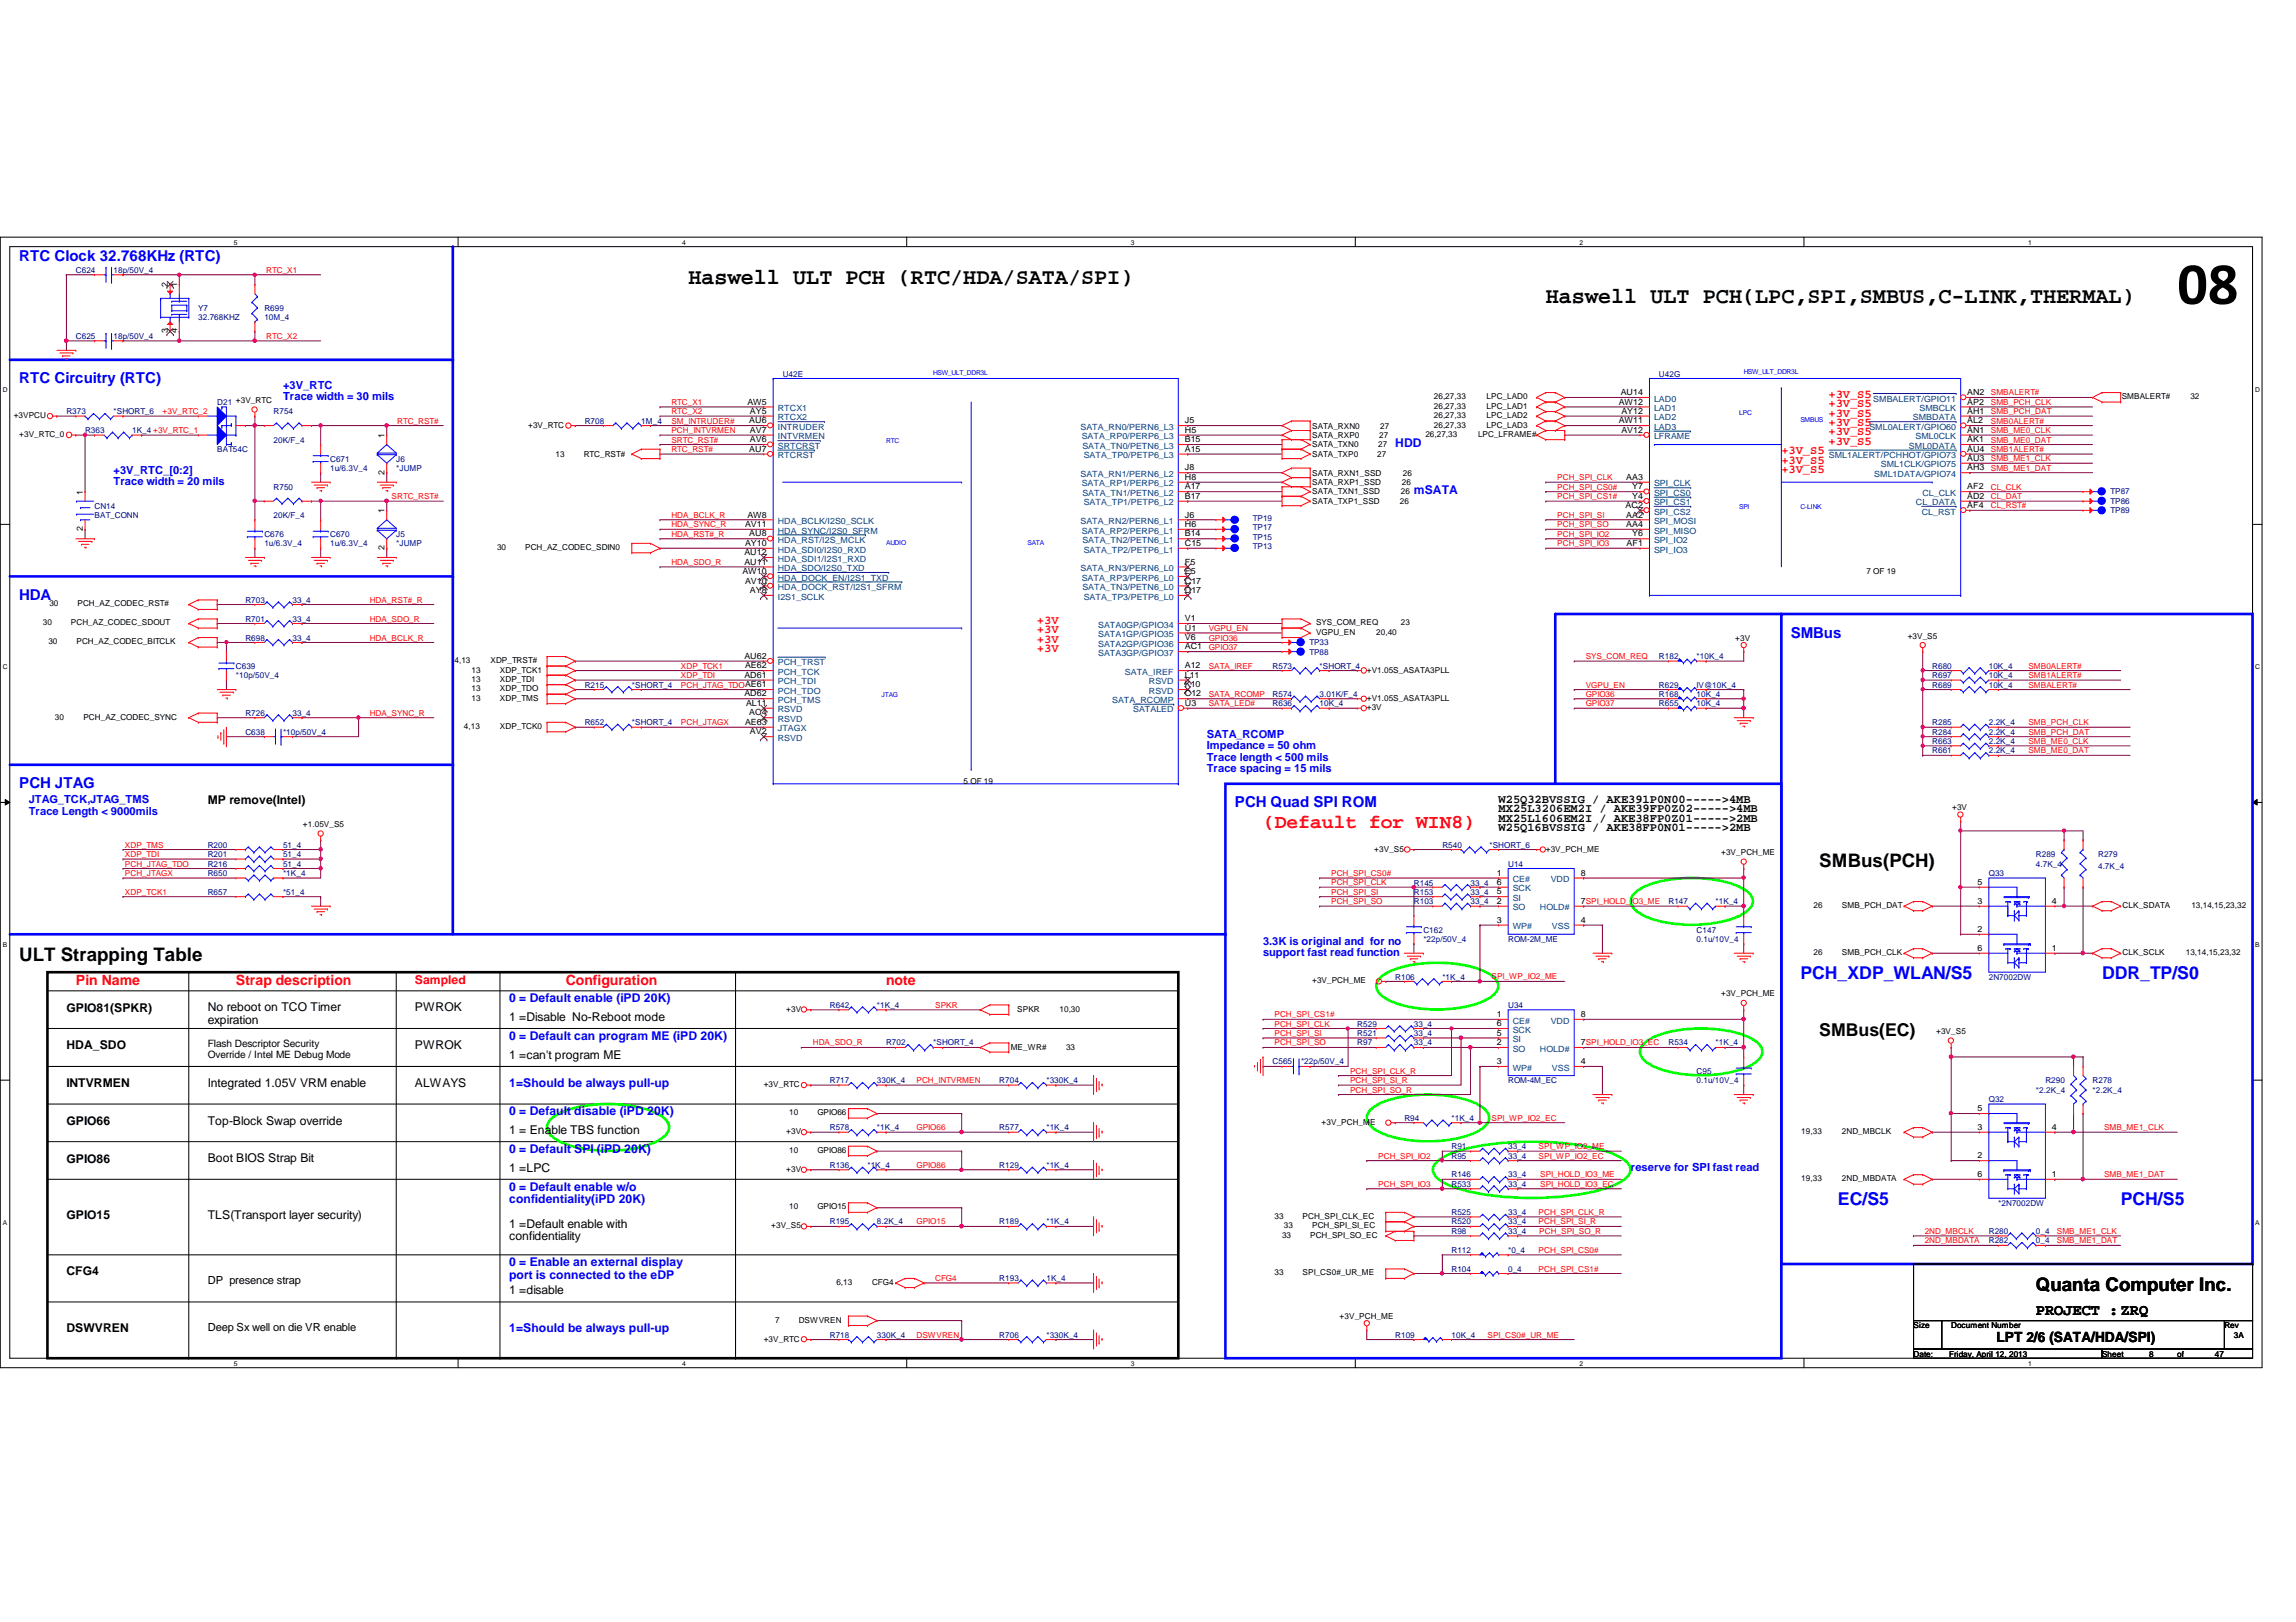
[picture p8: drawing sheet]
<svg xmlns="http://www.w3.org/2000/svg" width="297mm" height="210mm" viewBox="0 0 297 210" stroke-linecap="round" stroke-linejoin="round" font-family="sans-serif">
<defs><g id="words">
<text font-size="7.8" x="281.7" y="39.3">08</text>
<g font-size="2.9">
<text x="89.1" y="36.8">Haswell ULT PCH (RTC/HDA/SATA/SPI)</text>
<text x="200" y="39.2">Haswell ULT PCH(LPC,SPI,SMBUS,C-LINK,THERMAL)</text>
</g>
<text font-size="2.5" fill="#f00" x="163.4" y="107.1">(Default for WIN8)</text>
<g font-size="2.4">
<text x="235.4" y="112.2">SMBus(PCH)</text>
<text x="2.5" y="124.4">ULT Strapping Table</text>
<text x="263.4" y="167">Quanta Computer Inc.</text>
</g>
<g font-size="2.3" fill="#00f">
<text x="232.9" y="126.7">PCH_XDP_WLAN/S5</text>
<text x="271.9" y="126.7">DDR_TP/S0</text>
<text x="237.8" y="156">EC/S5</text>
<text x="274.4" y="156">PCH/S5</text>
</g>
<text font-size="2.3" x="235.4" y="134">SMBus(EC)</text>
<text font-size="2" x="263.4" y="170.2">PROJECT :ZRQ</text>
<g font-size="1.9" fill="#00f">
<text x="2.5" y="33.7">RTC Clock 32.768KHz (RTC)</text>
<text x="2.5" y="49.6">RTC Circuitry (RTC)</text>
<text x="2.5" y="77.6">HDA</text>
<text x="231.7" y="82.5">SMBus</text>
<text x="2.5" y="102">PCH JTAG</text>
<text x="159.8" y="104.4">PCH Quad SPI ROM</text>
</g>
<g font-size="1.8" fill="#f00">
<text x="9.8" y="127.5">Pin Name</text>
<text x="30.5" y="127.5">Strap description</text>
<text x="73.2" y="127.5">Configuration</text>
<text x="114.6" y="127.5">note</text>
</g>
<text font-size="1.8" x="258.3" y="173.7">LPT 2/6 (SATA/HDA/SPI)</text>
<g font-size="1.6" fill="#f00">
<text x="236.6" y="51.5">+3V_S5</text>
<text x="236.6" y="53.9">+3V_S5</text>
<text x="236.6" y="52.7">+3V_S5</text>
<text x="230.5" y="58.8">+3V_S5</text>
<text x="236.6" y="55.1">+3V_S5</text>
<text x="236.6" y="56.3">+3V_S5</text>
<text x="236.6" y="57.6">+3V_S5</text>
<text x="230.5" y="60">+3V_S5</text>
<text x="230.5" y="61.2">+3V_S5</text>
<text x="134.2" y="80.7">+3V</text>
<text x="134.2" y="82">+3V</text>
<text x="134.2" y="83.2">+3V</text>
<text x="134.2" y="84.4">+3V</text>
<text x="53.7" y="127.3">Sampled</text>
</g>
<g font-size="1.6" fill="#00f">
<text x="180.5" y="57.8">HDD</text>
<text x="182.9" y="63.9">mSATA</text>
<text x="65.9" y="129.7">0 = Default enable (iPD 20K)</text>
<text x="65.9" y="134.6">0 = Default can program ME (iPD 20K)</text>
<text x="65.9" y="140.7">1=Should be always pull-up</text>
<text x="65.9" y="144.4">0 = Default disable (iPD 20K)</text>
<text x="65.9" y="149.2">0 = Default SPI (iPD 20K)</text>
<text x="65.9" y="154.1">0 = Default enable w/o</text>
<text x="65.9" y="155.7">confidentiality(iPD 20K)</text>
<text x="65.9" y="163.9">0 = Enable an external display</text>
<text x="65.9" y="165.5">port is connected to the eDP</text>
<text x="65.9" y="172.4">1=Should be always pull-up</text>
</g>
<g font-size="1.6">
<text x="26.9" y="104.1">MP remove(Intel)</text>
<text x="193.9" y="105.1">MX25L3206EM2I / AKE39FP0Z02-----&gt;4MB</text>
<text x="193.9" y="106.3">MX25L1606EM2I / AKE38FP0Z01-----&gt;2MB</text>
<text x="193.9" y="107.6">W25Q16BVSSIG / AKE38FP0N01-----&gt;2MB</text>
<text x="193.9" y="103.9">W25Q32BVSSIG / AKE391P0N00-----&gt;4MB</text>
<text x="8.6" y="130.9">GPIO81(SPKR)</text>
<text x="26.9" y="130.9">No reboot on TCO Timer</text>
<text x="53.7" y="130.9">PWROK</text>
<text x="8.6" y="135.8">HDA_SDO</text>
<text x="26.9" y="132.5">expiration</text>
<text x="53.7" y="135.8">PWROK</text>
<text x="65.9" y="132.1">1 =Disable No-Reboot mode</text>
<text x="65.9" y="137">1 =can't program ME</text>
<text x="8.6" y="140.7">INTVRMEN</text>
<text x="26.9" y="140.6">Integrated 1.05V VRM enable</text>
<text x="53.7" y="140.6">ALWAYS</text>
<text x="8.6" y="145.6">GPIO66</text>
<text x="26.9" y="145.5">Top-Block Swap override</text>
<text x="65.9" y="146.7">1 = Enable TBS function</text>
<text x="8.6" y="150.5">GPIO86</text>
<text x="26.9" y="150.4">Boot BIOS Strap Bit</text>
<text x="65.9" y="151.6">1 =LPC</text>
<text x="8.6" y="157.8">GPIO15</text>
<text x="26.9" y="157.7">TLS(Transport layer security)</text>
<text x="65.9" y="158.9">1 =Default enable with</text>
<text x="65.9" y="160.5">confidentiality</text>
<text x="8.6" y="165.1">CFG4</text>
<text x="65.9" y="167.5">1 =disable</text>
<text x="8.6" y="172.4">DSWVREN</text>
</g>
<g font-size="1.4" fill="#00f">
<text x="36.6" y="50.3">+3V_RTC</text>
<text x="36.6" y="51.8">Trace width = 30 mils</text>
<text x="14.7" y="61.3">+3V_RTC_[0:2]</text>
<text x="14.7" y="62.8">Trace width = 20 mils</text>
<text x="156.1" y="95.5">SATA_RCOMP</text>
<text x="156.1" y="96.9">Impedance = 50 ohm</text>
<text x="156.1" y="98.4">Trace length &lt; 500 mils</text>
<text x="156.1" y="99.9">Trace spacing = 15 mils</text>
<text x="3.7" y="104">JTAG_TCK,JTAG_TMS</text>
<text x="3.7" y="105.5">Trace Length &lt; 9000mils</text>
<text x="163.4" y="122.3">3.3K is original and for no</text>
<text x="163.4" y="123.7">support fast read function</text>
<text x="211" y="151.6">reserve for SPI fast read</text>
</g>
<g font-size="1.4">
<text x="26.9" y="166.2">DP presence strap</text>
<text x="26.9" y="172.3">Deep Sx well on die VR enable</text>
</g>
<g font-size="1.3">
<text x="26.9" y="135.5">Flash Descriptor Security</text>
<text x="26.9" y="136.9">Override / Intel ME Debug Mode</text>
</g>
<g font-size="1.1" fill="#000080">
<text x="9.8" y="35.3">C624</text>
<text x="14.7" y="35.3">18p/50V_4</text>
<text x="25.7" y="40.2">Y7</text>
<text x="25.7" y="41.4">32.768KHZ</text>
<text x="34.2" y="40.2">R699</text>
<text x="34.2" y="41.4">10M_4</text>
<text x="9.8" y="43.9">C625</text>
<text x="14.7" y="43.9">18p/50V_4</text>
<text x="8.6" y="53.6">R373</text>
<text x="14.7" y="53.6">*SHORT_6</text>
<text x="28.1" y="52.4">D21 +3V_RTC</text>
<text x="35.4" y="53.6">R754</text>
<text x="101.3" y="48.7">U42E</text>
<text x="214.6" y="48.7">U42G</text>
<text x="11" y="56">R363</text>
<text x="17.1" y="56">1K_4 +3V_RTC_1</text>
<text x="28.1" y="58.5">BAT54C</text>
<text x="35.4" y="57.3">20K/F_4</text>
<text x="42.7" y="59.7">C671</text>
<text x="51.3" y="59.7">J6</text>
<text x="75.6" y="54.8">R708</text>
<text x="83" y="54.8">1M_4</text>
<text x="12.2" y="65.8">CN14</text>
<text x="35.4" y="63.4">R750</text>
<text x="42.7" y="60.9">1u/6.3V_4</text>
<text x="51.3" y="60.9">*JUMP</text>
<text x="273" y="64">TP87</text>
<text x="273" y="65.2">TP86</text>
<text x="12.2" y="67">BAT_CONN</text>
<text x="34.2" y="69.5">C676</text>
<text x="34.2" y="70.7">1u/6.3V_4</text>
<text x="35.4" y="67">20K/F_4</text>
<text x="42.7" y="69.5">C670</text>
<text x="42.7" y="70.7">1u/6.3V_4</text>
<text x="51.3" y="69.5">J5</text>
<text x="51.3" y="70.7">*JUMP</text>
<text x="162.1" y="67.4">TP19</text>
<text x="162.1" y="68.6">TP17</text>
<text x="162.1" y="71">TP13</text>
<text x="162.1" y="69.8">TP15</text>
<text x="273" y="66.4">TP89</text>
<text x="31.7" y="78">R703</text>
<text x="31.7" y="80.4">R701</text>
<text x="31.7" y="82.9">R698</text>
<text x="37.8" y="78">33_4</text>
<text x="37.8" y="80.4">33_4</text>
<text x="37.8" y="82.9">33_4</text>
<text x="169.4" y="83.5">TP33</text>
<text x="30.5" y="86.5">C639</text>
<text x="30.5" y="87.8">*10p/50V_4</text>
<text x="75.6" y="89">R215</text>
<text x="81.7" y="89">*SHORT_4</text>
<text x="164.6" y="86.5">R573</text>
<text x="169.4" y="84.7">TP88</text>
<text x="170.7" y="86.5">*SHORT_4</text>
<text x="214.6" y="85.3">R182</text>
<text x="214.6" y="89">R629</text>
<text x="219.5" y="85.3">*10K_4</text>
<text x="219.5" y="89">IV@10K_4</text>
<text x="250" y="86.5">R680</text>
<text x="250" y="89">R689</text>
<text x="250" y="87.8">R697</text>
<text x="257.3" y="86.5">10K_4</text>
<text x="257.3" y="89">10K_4</text>
<text x="257.3" y="87.8">10K_4</text>
<text x="31.7" y="95.1">C638</text>
<text x="31.7" y="92.6">R726</text>
<text x="36.6" y="95.1">*10p/50V_4</text>
<text x="37.8" y="92.6">33_4</text>
<text x="75.6" y="93.9">R652</text>
<text x="81.7" y="93.9">*SHORT_4</text>
<text x="164.6" y="90.2">R574</text>
<text x="164.6" y="91.4">R636</text>
<text x="170.7" y="90.2">3.01K/F_4</text>
<text x="170.7" y="91.4">10K_4</text>
<text x="214.6" y="91.4">R655</text>
<text x="214.6" y="90.2">R168</text>
<text x="219.5" y="91.4">10K_4</text>
<text x="219.5" y="90.2">10K_4</text>
<text x="250" y="95.1">R284</text>
<text x="250" y="93.9">R285</text>
<text x="257.3" y="95.1">2.2K_4</text>
<text x="257.3" y="93.9">2.2K_4</text>
<text x="250" y="97.5">R661</text>
<text x="250" y="96.3">R663</text>
<text x="257.3" y="97.5">2.2K_4</text>
<text x="257.3" y="96.3">2.2K_4</text>
<text x="26.9" y="113.4">R650</text>
<text x="26.9" y="109.7">R200</text>
<text x="26.9" y="112.1">R216</text>
<text x="26.9" y="110.9">R201</text>
<text x="36.6" y="113.4">*1K_4</text>
<text x="36.6" y="109.7">51_4</text>
<text x="36.6" y="112.1">51_4</text>
<text x="36.6" y="110.9">51_4</text>
<text x="186.6" y="109.7">R540</text>
<text x="192.7" y="109.7">*SHORT_6</text>
<text x="195.1" y="112.1">U14</text>
<text x="257.3" y="113.4">Q33</text>
<text x="263.4" y="110.9">R289</text>
<text x="263.4" y="112.1">4.7K_4</text>
<text x="271.4" y="110.9">R279</text>
<text x="271.4" y="112.4">4.7K_4</text>
<text x="26.9" y="115.8">R657</text>
<text x="36.6" y="115.8">*51_4</text>
<text x="182.9" y="114.6">R145</text>
<text x="182.9" y="115.8">R153</text>
<text x="182.9" y="117">R103</text>
<text x="190.2" y="114.6">33_4</text>
<text x="190.2" y="115.8">33_4</text>
<text x="190.2" y="117">33_4</text>
<text x="215.9" y="117">R147</text>
<text x="222" y="117">*1K_4</text>
<text x="184.1" y="120.7">C162</text>
<text x="184.1" y="121.9">*22p/50V_4</text>
<text x="195.1" y="121.9">ROM-2M_ME</text>
<text x="219.5" y="120.7">C147</text>
<text x="219.5" y="121.9">0.1u/10V_4</text>
<text x="107.4" y="130.4">R642</text>
<text x="113.5" y="130.4">*1K_4</text>
<text x="180.5" y="126.8">R106</text>
<text x="186.6" y="126.8">*1K_4</text>
<text x="195.1" y="130.4">U34</text>
<text x="257.3" y="126.8">2N7002DW</text>
<text x="114.6" y="135.3">R702</text>
<text x="120.7" y="135.3">*SHORT_4</text>
<text x="164.6" y="137.8">C565</text>
<text x="168.3" y="137.8">*22p/50V_4</text>
<text x="175.6" y="134.1">R521</text>
<text x="175.6" y="135.3">R97</text>
<text x="175.6" y="132.9">R529</text>
<text x="182.9" y="134.1">33_4</text>
<text x="182.9" y="132.9">33_4</text>
<text x="182.9" y="135.3">33_4</text>
<text x="215.9" y="135.3">R534</text>
<text x="222" y="135.3">*1K_4</text>
<text x="107.4" y="140.2">R717</text>
<text x="113.5" y="140.2">330K_4</text>
<text x="129.3" y="140.2">R704</text>
<text x="135.4" y="140.2">*330K_4</text>
<text x="195.1" y="140.2">ROM-4M_EC</text>
<text x="219.5" y="139">C95</text>
<text x="219.5" y="140.2">0.1u/10V_4</text>
<text x="257.3" y="142.6">Q32</text>
<text x="263.4" y="141.4">*2.2K_4</text>
<text x="264.6" y="140.2">R290</text>
<text x="270.7" y="140.2">R278</text>
<text x="270.7" y="141.4">*2.2K_4</text>
<text x="107.4" y="146.3">R578</text>
<text x="113.5" y="146.3">*1K_4</text>
<text x="129.3" y="146.3">R577</text>
<text x="135.4" y="146.3">*1K_4</text>
<text x="181.7" y="145.1">R94</text>
<text x="187.8" y="148.7">R91</text>
<text x="187.8" y="149.9">R95</text>
<text x="187.8" y="145.1">*1K_4</text>
<text x="195.1" y="148.7">33_4</text>
<text x="195.1" y="149.9">33_4</text>
<text x="107.4" y="151.2">R136</text>
<text x="112.2" y="151.2">*1K_4</text>
<text x="129.3" y="151.2">R129</text>
<text x="135.4" y="151.2">*1K_4</text>
<text x="187.8" y="152.4">R146</text>
<text x="187.8" y="153.6">R533</text>
<text x="195.1" y="152.4">33_4</text>
<text x="195.1" y="153.6">33_4</text>
<text x="107.4" y="158.5">R195</text>
<text x="113.5" y="158.5">8.2K_4</text>
<text x="129.3" y="158.5">R189</text>
<text x="135.4" y="158.5">*1K_4</text>
<text x="187.8" y="158.5">R520</text>
<text x="187.8" y="157.3">R525</text>
<text x="187.8" y="159.7">R98</text>
<text x="195.1" y="158.5">33_4</text>
<text x="195.1" y="157.3">33_4</text>
<text x="195.1" y="159.7">33_4</text>
<text x="257.3" y="160.9">R282</text>
<text x="257.3" y="159.7">R280</text>
<text x="258.5" y="156">*2N7002DW</text>
<text x="263.4" y="160.9">0_4</text>
<text x="263.4" y="159.7">0_4</text>
<text x="129.3" y="165.8">R193</text>
<text x="135.4" y="165.8">1K_4</text>
<text x="187.8" y="164.5">R104</text>
<text x="187.8" y="162.1">R112</text>
<text x="195.1" y="164.5">0_4</text>
<text x="195.1" y="162.1">*0_4</text>
<text x="107.4" y="173.1">R718</text>
<text x="113.5" y="173.1">330K_4</text>
<text x="129.3" y="173.1">R706</text>
<text x="135.4" y="173.1">*330K_4</text>
<text x="180.5" y="173.1">R109</text>
<text x="187.8" y="173.1">10K_4</text>
</g>
<g font-size="1.1" fill="#f00">
<text x="34.5" y="35.3">RTC_X1</text>
<text x="34.5" y="43.9">RTC_X2</text>
<text x="21" y="53.6">+3V_RTC_2</text>
<text x="86.9" y="52.4">RTC_X1</text>
<text x="86.9" y="53.6">RTC_X2</text>
<text x="257.6" y="51.2">SMBALERT#</text>
<text x="257.6" y="52.4">SMB_PCH_CLK</text>
<text x="257.6" y="53.6">SMB_PCH_DAT</text>
<text x="51.4" y="54.8">RTC_RST#</text>
<text x="86.9" y="57.3">SRTC_RST#</text>
<text x="86.9" y="54.8">SM_INTRUDER#</text>
<text x="86.9" y="58.5">RTC_RST#</text>
<text x="86.9" y="56">PCH_INTVRMEN</text>
<text x="257.6" y="59.7">SMB_ME1_CLK</text>
<text x="257.6" y="58.5">SMB1ALERT#</text>
<text x="257.6" y="56">SMB_ME0_CLK</text>
<text x="257.6" y="57.3">SMB_ME0_DAT</text>
<text x="257.6" y="54.8">SMB0ALERT#</text>
<text x="50.7" y="64.6">SRTC_RST#</text>
<text x="201.5" y="63.4">PCH_SPI_CS0#</text>
<text x="201.5" y="62.1">PCH_SPI_CLK</text>
<text x="201.5" y="64.6">PCH_SPI_CS1#</text>
<text x="257.6" y="60.9">SMB_ME1_DAT</text>
<text x="257.6" y="64.6">CL_DAT</text>
<text x="257.6" y="65.8">CL_RST#</text>
<text x="257.6" y="63.4">CL_CLK</text>
<text x="86.9" y="69.5">HDA_RST#_R</text>
<text x="86.9" y="67">HDA_BCLK_R</text>
<text x="86.9" y="68.2">HDA_SYNC_R</text>
<text x="201.5" y="67">PCH_SPI_SI</text>
<text x="201.5" y="68.2">PCH_SPI_SO</text>
<text x="201.5" y="69.5">PCH_SPI_IO2</text>
<text x="201.5" y="70.7">PCH_SPI_IO3</text>
<text x="47.8" y="78">HDA_RST#_R</text>
<text x="86.9" y="73.1">HDA_SDO_R</text>
<text x="47.8" y="80.4">HDA_SDO_R</text>
<text x="47.8" y="82.9">HDA_BCLK_R</text>
<text x="156.4" y="82.9">GPIO36</text>
<text x="156.4" y="81.7">VGPU_EN</text>
<text x="88.1" y="87.8">XDP_TDI</text>
<text x="88.1" y="86.5">XDP_TCK1</text>
<text x="88.1" y="89">PCH_JTAG_TDOAE61</text>
<text x="156.4" y="86.5">SATA_IREF</text>
<text x="156.4" y="84.1">GPIO37</text>
<text x="205.1" y="89">VGPU_EN</text>
<text x="205.1" y="85.3">SYS_COM_REQ</text>
<text x="262.4" y="89">SMBALERT#</text>
<text x="262.4" y="86.5">SMB0ALERT#</text>
<text x="262.4" y="87.8">SMB1ALERT#</text>
<text x="47.8" y="92.6">HDA_SYNC_R</text>
<text x="88.1" y="93.9">PCH_JTAGX</text>
<text x="156.4" y="90.2">SATA_RCOMP</text>
<text x="156.4" y="91.4">SATA_LED#</text>
<text x="205.1" y="90.2">GPIO36</text>
<text x="205.1" y="91.4">GPIO37</text>
<text x="262.4" y="95.1">SMB_PCH_DAT</text>
<text x="262.4" y="93.9">SMB_PCH_CLK</text>
<text x="262.4" y="97.5">SMB_ME0_DAT</text>
<text x="262.4" y="96.3">SMB_ME0_CLK</text>
<text x="16.2" y="113.4">PCH_JTAGX</text>
<text x="16.2" y="112.1">PCH_JTAG_TDO</text>
<text x="16.2" y="109.7">XDP_TMS</text>
<text x="16.2" y="110.9">XDP_TDI</text>
<text x="172.2" y="113.4">PCH_SPI_CS0#</text>
<text x="16.2" y="115.8">XDP_TCK1</text>
<text x="172.2" y="117">PCH_SPI_SO</text>
<text x="172.2" y="115.8">PCH_SPI_SI</text>
<text x="172.2" y="114.6">PCH_SPI_CLK</text>
<text x="121" y="130.4">SPKR</text>
<text x="164.9" y="131.7">PCH_SPI_CS1#</text>
<text x="193" y="126.7">SPI_WP_IO2_ME</text>
<text x="105.2" y="135.3">HDA_SDO_R</text>
<text x="164.9" y="135.3">PCH_SPI_SO</text>
<text x="164.9" y="134.1">PCH_SPI_SI</text>
<text x="164.9" y="132.8">PCH_SPI_CLK</text>
<text x="118.6" y="140.2">PCH_INTVRMEN</text>
<text x="174.7" y="141.4">PCH_SPI_SO_R</text>
<text x="174.7" y="140.2">PCH_SPI_SI_R</text>
<text x="174.7" y="138.9">PCH_SPI_CLK_R</text>
<text x="118.6" y="146.3">GPIO66</text>
<text x="178.3" y="149.9">PCH_SPI_IO2</text>
<text x="193" y="145">SPI_WP_IO2_EC</text>
<text x="199" y="149.9">SPI_WP_IO2_EC</text>
<text x="199" y="148.7">SPI_WP_IO2_ME</text>
<text x="272.2" y="146.3">SMB_ME1_CLK</text>
<text x="118.6" y="151.1">GPIO86</text>
<text x="178.3" y="153.6">PCH_SPI_IO3</text>
<text x="199.3" y="153.6">SPI_HOLD_IO3_EC</text>
<text x="199.3" y="152.4">SPI_HOLD_IO3_ME</text>
<text x="272.2" y="152.4">SMB_ME1_DAT</text>
<text x="118.6" y="158.5">GPIO15</text>
<text x="199" y="158.5">PCH_SPI_SI_R</text>
<text x="199" y="157.2">PCH_SPI_CLK_R</text>
<text x="199.1" y="159.7">PCH_SPI_SO_R</text>
<text x="249" y="159.7">2ND_MBCLK</text>
<text x="249" y="160.9">2ND_MBDATA</text>
<text x="266.1" y="159.7">SMB_ME1_CLK</text>
<text x="266.1" y="160.9">SMB_ME1_DAT</text>
<text x="121" y="165.8">CFG4</text>
<text x="199" y="164.5">PCH_SPI_CS1#</text>
<text x="199" y="162.1">PCH_SPI_CS0#</text>
<text x="118.6" y="173.1">DSWVREN</text>
<text x="192.4" y="173.1">SPI_CS0#_UR_ME</text>
</g>
<g font-size="1.1">
<text x="21.7" y="37.2" transform="rotate(-90 21.7 37.2)">2</text>
<text x="22.9" y="37.2" transform="rotate(-90 22.9 37.2)">1</text>
<text x="21.7" y="43.1" transform="rotate(-90 21.7 43.1)">3</text>
<text x="22.9" y="43.1" transform="rotate(-90 22.9 43.1)">4</text>
<text x="96.7" y="52.4">AW5</text>
<text x="97" y="53.6">AY5</text>
<text x="185.5" y="51.7">26,27,33</text>
<text x="185.5" y="52.9">26,27,33</text>
<text x="192.3" y="51.7">LPC_LAD0</text>
<text x="192.3" y="52.9">LPC_LAD1</text>
<text x="209.4" y="52.4">AW12</text>
<text x="209.7" y="51.1">AU14</text>
<text x="209.8" y="53.6">AY12</text>
<text x="254.5" y="53.6">AH1</text>
<text x="254.5" y="52.4">AP2</text>
<text x="254.5" y="51.1">AN2</text>
<text x="274.5" y="51.7">SMBALERT#</text>
<text x="283.4" y="51.7">32</text>
<text x="1.8" y="54.1">+3VPCU</text>
<text x="2.5" y="56.6">+3V_RTC_0</text>
<text x="49.7" y="56.7" transform="rotate(-90 49.7 56.7)">1</text>
<text x="68.3" y="55.3">+3V_RTC</text>
<text x="71.9" y="59.1">13</text>
<text x="75.5" y="59.1">RTC_RST#</text>
<text x="96.9" y="58.5">AU7</text>
<text x="96.9" y="54.8">AU6</text>
<text x="97" y="57.2">AV6</text>
<text x="97" y="56">AV7</text>
<text x="153.3" y="58.5">A15</text>
<text x="153.3" y="57.2">B15</text>
<text x="153.3" y="56">H5</text>
<text x="153.3" y="54.8">J5</text>
<text x="169.8" y="57.9">SATA_TXN0</text>
<text x="169.8" y="59.1">SATA_TXP0</text>
<text x="169.8" y="55.5">SATA_RXN0</text>
<text x="169.8" y="56.7">SATA_RXP0</text>
<text x="178.2" y="59.1">27</text>
<text x="178.3" y="57.9">27</text>
<text x="178.4" y="56.7">27</text>
<text x="178.6" y="55.5">27</text>
<text x="184.4" y="56.6">26,27,33</text>
<text x="185.5" y="55.3">26,27,33</text>
<text x="185.5" y="54.1">26,27,33</text>
<text x="191.2" y="56.6">LPC_LFRAME#</text>
<text x="192.3" y="55.3">LPC_LAD3</text>
<text x="192.3" y="54.1">LPC_LAD2</text>
<text x="209.4" y="54.8">AW11</text>
<text x="209.8" y="56">AV12</text>
<text x="254.5" y="59.6">AU3</text>
<text x="254.5" y="58.5">AU4</text>
<text x="254.5" y="57.2">AK1</text>
<text x="254.5" y="56">AN1</text>
<text x="254.5" y="54.8">AL2</text>
<text x="10.7" y="64" transform="rotate(-90 10.7 64)">1</text>
<text x="49.7" y="61.4" transform="rotate(-90 49.7 61.4)">2</text>
<text x="153.3" y="64.6">B17</text>
<text x="153.3" y="63.3">A17</text>
<text x="153.3" y="60.9">J8</text>
<text x="153.3" y="62.1">H8</text>
<text x="169.8" y="65.2">SATA_TXP1_SSD</text>
<text x="169.8" y="64">SATA_TXN1_SSD</text>
<text x="169.8" y="62.8">SATA_RXP1_SSD</text>
<text x="169.8" y="61.6">SATA_RXN1_SSD</text>
<text x="181.1" y="65.2">26</text>
<text x="181.2" y="64">26</text>
<text x="181.4" y="62.8">26</text>
<text x="181.5" y="61.6">26</text>
<text x="210.3" y="65.7">AC2</text>
<text x="210.4" y="62.1">AA3</text>
<text x="211.2" y="64.6">Y4</text>
<text x="211.2" y="63.3">Y7</text>
<text x="254.5" y="65.7">AF4</text>
<text x="254.5" y="64.6">AD2</text>
<text x="254.5" y="63.3">AF2</text>
<text x="254.5" y="60.9">AH3</text>
<text x="10.7" y="68.7" transform="rotate(-90 10.7 68.7)">2</text>
<text x="49.7" y="71.2" transform="rotate(-90 49.7 71.2)">2</text>
<text x="49.7" y="66.4" transform="rotate(-90 49.7 66.4)">1</text>
<text x="64.3" y="71.2">30</text>
<text x="67.9" y="71.2">PCH_AZ_CODEC_SDIN0</text>
<text x="96.3" y="71.8">AU12</text>
<text x="96.4" y="70.7">AY10</text>
<text x="96.4" y="68.2">AV11</text>
<text x="96.7" y="67">AW8</text>
<text x="96.9" y="69.4">AU8</text>
<text x="153.3" y="70.7">C15</text>
<text x="153.3" y="69.4">B14</text>
<text x="153.3" y="67">J6</text>
<text x="153.3" y="68.2">H6</text>
<text x="210.4" y="68.2">AA4</text>
<text x="210.4" y="67">AA2</text>
<text x="210.4" y="70.7">AF1</text>
<text x="211.2" y="69.4">Y6</text>
<text x="96.1" y="74.3">AW10</text>
<text x="96.3" y="73.1">AU11</text>
<text x="96.4" y="75.5">AV10</text>
<text x="97" y="76.8">AY8</text>
<text x="153.3" y="76.8">D17</text>
<text x="153.3" y="75.5">C17</text>
<text x="153.3" y="74.3">E5</text>
<text x="153.3" y="73.1">F5</text>
<text x="241.5" y="74.3">7 OF 19</text>
<text x="5.5" y="80.9">30</text>
<text x="6.3" y="83.4">30</text>
<text x="6.4" y="78.5">30</text>
<text x="9.2" y="80.9">PCH_AZ_CODEC_SDOUT</text>
<text x="9.9" y="83.4">PCH_AZ_CODEC_BITCLK</text>
<text x="10" y="78.5">PCH_AZ_CODEC_RST#</text>
<text x="153.3" y="82.8">V6</text>
<text x="153.3" y="81.6">U1</text>
<text x="153.3" y="80.4">V1</text>
<text x="170.3" y="82.2">VGPU_EN</text>
<text x="170.3" y="80.9">SYS_COM_REQ</text>
<text x="178.1" y="82.2">20,40</text>
<text x="181.2" y="80.9">23</text>
<text x="224.5" y="82.9">+3V</text>
<text x="246.8" y="82.6">+3V_S5</text>
<text x="58.8" y="85.8">4,13</text>
<text x="61" y="87">13</text>
<text x="61" y="88.3">13</text>
<text x="61" y="89.5">13</text>
<text x="63.5" y="85.8">XDP_TRST#</text>
<text x="64.7" y="87">XDP_TCK1</text>
<text x="64.7" y="88.3">XDP_TDI</text>
<text x="64.7" y="89.5">XDP_TDO</text>
<text x="96.3" y="87.7">AD61</text>
<text x="96.3" y="85.3">AU62</text>
<text x="96.4" y="86.5">AE62</text>
<text x="153.3" y="87.7">L11</text>
<text x="153.3" y="88.9">K10</text>
<text x="153.3" y="86.5">A12</text>
<text x="153.3" y="84">AC1</text>
<text x="176.8" y="87">+V1.05S_ASATA3PLL</text>
<text x="7.1" y="93.1">30</text>
<text x="10.8" y="93.1">PCH_AZ_CODEC_SYNC</text>
<text x="60" y="94.4">4,13</text>
<text x="61" y="90.7">13</text>
<text x="64.7" y="90.7">XDP_TMS</text>
<text x="64.7" y="94.4">XDP_TCK0</text>
<text x="96.3" y="90.1">AD62</text>
<text x="96.4" y="93.8">AE63</text>
<text x="96.5" y="91.4">AL11</text>
<text x="96.9" y="92.6">AC4</text>
<text x="97" y="95">AV2</text>
<text x="153.3" y="91.4">U3</text>
<text x="153.3" y="90.1">C12</text>
<text x="176.8" y="91.9">+3V</text>
<text x="176.8" y="90.7">+V1.05S_ASATA3PLL</text>
<text x="124.7" y="101.4">5 OF 19</text>
<text x="39.2" y="107">+1.05V_S5</text>
<text x="252.6" y="104.8">+3V</text>
<text x="177.8" y="110.2">+3V_S5</text>
<text x="193.6" y="113.3">1</text>
<text x="200" y="110.2">+3V_PCH_ME</text>
<text x="204.5" y="113.3">8</text>
<text x="222.7" y="110.7">+3V_PCH_ME</text>
<text x="193.6" y="114.5">6</text>
<text x="193.6" y="115.7">5</text>
<text x="193.6" y="117">2</text>
<text x="193.6" y="119.4">3</text>
<text x="204.5" y="119.4">4</text>
<text x="204.5" y="117">7SPI_HOLD_IO3_ME</text>
<text x="234.6" y="117.5">26</text>
<text x="238.3" y="117.5">SMB_PCH_DAT</text>
<text x="255.8" y="114.5">5</text>
<text x="255.8" y="117">3</text>
<text x="265.5" y="117">4</text>
<text x="274.6" y="117.5">CLK_SDATA</text>
<text x="283.5" y="117.5">13,14,15,23,32</text>
<text x="234.6" y="123.6">26</text>
<text x="238.3" y="123.6">SMB_PCH_CLK</text>
<text x="255.8" y="123.1">6</text>
<text x="255.8" y="120.6">2</text>
<text x="265.5" y="123.1">1</text>
<text x="274.6" y="123.6">CLK_SCLK</text>
<text x="282.8" y="123.6">13,14,15,23,32</text>
<text x="101.7" y="130.9">+3V</text>
<text x="131.6" y="130.9">SPKR</text>
<text x="137.1" y="130.9">10,30</text>
<text x="169.8" y="127.3">+3V_PCH_ME</text>
<text x="193.6" y="131.6">1</text>
<text x="204.5" y="131.6">8</text>
<text x="222.7" y="128.9">+3V_PCH_ME</text>
<text x="130.8" y="135.9">ME_WR#</text>
<text x="137.9" y="135.9">33</text>
<text x="193.6" y="132.8">6</text>
<text x="193.6" y="134">5</text>
<text x="193.6" y="135.3">2</text>
<text x="193.6" y="137.7">3</text>
<text x="204.5" y="137.7">4</text>
<text x="204.5" y="135.3">7SPI_HOLD_IO3_EC</text>
<text x="250.5" y="133.9">+3V_S5</text>
<text x="98.8" y="140.7">+3V_RTC</text>
<text x="255.8" y="143.8">5</text>
<text x="101.7" y="146.8">+3V</text>
<text x="102.1" y="144.3">10</text>
<text x="102.1" y="149.2">10</text>
<text x="105.7" y="144.3">GPIO66</text>
<text x="105.7" y="149.2">GPIO86</text>
<text x="171" y="145.5">+3V_PCH_ME</text>
<text x="233" y="146.8">19,33</text>
<text x="238.3" y="146.8">2ND_MBCLK</text>
<text x="255.8" y="149.9">2</text>
<text x="255.8" y="146.2">3</text>
<text x="265.5" y="146.2">4</text>
<text x="101.7" y="151.6">+3V</text>
<text x="233" y="152.9">19,33</text>
<text x="238.3" y="152.9">2ND_MBDATA</text>
<text x="255.8" y="152.3">6</text>
<text x="265.5" y="152.3">1</text>
<text x="99.8" y="159">+3V_S5</text>
<text x="102.1" y="156.5">10</text>
<text x="105.7" y="156.5">GPIO15</text>
<text x="164.9" y="157.7">33</text>
<text x="165.9" y="160.2">33</text>
<text x="166.1" y="159">33</text>
<text x="168.5" y="157.7">PCH_SPI_CLK_EC</text>
<text x="169.5" y="160.2">PCH_SPI_SO_EC</text>
<text x="169.8" y="159">PCH_SPI_SI_EC</text>
<text x="108.2" y="166.3">6,13</text>
<text x="112.8" y="166.3">CFG4</text>
<text x="164.9" y="165.1">33</text>
<text x="168.5" y="165.1">SPI_CS0#_UR_ME</text>
<text x="98.8" y="173.6">+3V_RTC</text>
<text x="100.3" y="171.2">7</text>
<text x="103.3" y="171.2">DSWVREN</text>
<text x="173.3" y="170.6">+3V_PCH_ME</text>
<text x="247.6" y="171.9">Size</text>
<text x="252.4" y="171.9">Document Number</text>
<text x="287.8" y="171.9">Rev</text>
<text x="289" y="173.1">3A</text>
<text x="247.6" y="175.6">Date:</text>
<text x="252.2" y="175.6">Friday, April 12, 2013</text>
<text x="271.9" y="175.6">Sheet</text>
<text x="278" y="175.6">8</text>
<text x="281.7" y="175.6">of</text>
<text x="286.6" y="175.6">47</text>
</g>
<g font-size="1.1" fill="#004080">
<text x="100.6" y="53.2">RTCX1</text>
<text x="214" y="53.2">LAD1</text>
<text x="214" y="52">LAD0</text>
<text x="242.4" y="52">SMBALERT/GPIO11</text>
<text x="248.3" y="53.2">SMBCLK</text>
<text x="100.6" y="54.4">RTCX2</text>
<text x="100.6" y="59.3">RTCRST</text>
<text x="100.6" y="58.1">SRTCRST</text>
<text x="100.6" y="56.9">INTVRMEN</text>
<text x="100.6" y="55.6">INTRUDER</text>
<text x="139.8" y="55.6">SATA_RN0/PERN6_L3</text>
<text x="140" y="56.9">SATA_RP0/PERP6_L3</text>
<text x="140" y="58.1">SATA_TN0/PETN6_L3</text>
<text x="140.2" y="59.3">SATA_TP0/PETP6_L3</text>
<text x="214" y="56.9">LFRAME</text>
<text x="214" y="55.6">LAD3</text>
<text x="214" y="54.4">LAD2</text>
<text x="236.6" y="59.3">SML1ALERT/PCHHOT/GPIO73</text>
<text x="241.8" y="55.6">SML0ALERT/GPIO60</text>
<text x="247" y="58.1">SML0DATA</text>
<text x="247.5" y="54.4">SMBDATA</text>
<text x="247.8" y="56.9">SML0CLK</text>
<text x="139.8" y="61.7">SATA_RN1/PERN6_L2</text>
<text x="140" y="62.9">SATA_RP1/PERP6_L2</text>
<text x="140" y="64.2">SATA_TN1/PETN6_L2</text>
<text x="140.2" y="65.4">SATA_TP1/PETP6_L2</text>
<text x="214" y="65.4">SPI_CS1</text>
<text x="214" y="62.9">SPI_CLK</text>
<text x="214" y="64.2">SPI_CS0</text>
<text x="242.5" y="61.7">SML1DATA/GPIO74</text>
<text x="243.3" y="60.5">SML1CLK/GPIO75</text>
<text x="247.9" y="65.4">CL_DATA</text>
<text x="248.7" y="64.2">CL_CLK</text>
<text x="100.6" y="71.5">HDA_SDI0/I2S0_RXD</text>
<text x="100.6" y="70.3">HDA_RST/I2S_MCLK</text>
<text x="100.6" y="69">HDA_SYNC/I2S0_SFRM</text>
<text x="100.6" y="67.8">HDA_BCLK/I2S0_SCLK</text>
<text x="139.8" y="67.8">SATA_RN2/PERN6_L1</text>
<text x="140" y="69">SATA_RP2/PERP6_L1</text>
<text x="140" y="70.3">SATA_TN2/PETN6_L1</text>
<text x="140.2" y="71.5">SATA_TP2/PETP6_L1</text>
<text x="214" y="71.5">SPI_IO3</text>
<text x="214" y="70.3">SPI_IO2</text>
<text x="214" y="69">SPI_MISO</text>
<text x="214" y="67.8">SPI_MOSI</text>
<text x="214" y="66.6">SPI_CS2</text>
<text x="248.6" y="66.6">CL_RST</text>
<text x="100.6" y="76.4">HDA_DOCK_RST/I2S1_SFRM</text>
<text x="100.6" y="75.1">HDA_DOCK_EN/I2S1_TXD</text>
<text x="100.6" y="72.7">HDA_SDI1/I2S1_RXD</text>
<text x="100.6" y="73.9">HDA_SDO/I2S0_TXD</text>
<text x="100.6" y="77.6">I2S1_SCLK</text>
<text x="139.8" y="73.9">SATA_RN3/PERN6_L0</text>
<text x="140" y="75.1">SATA_RP3/PERP6_L0</text>
<text x="140" y="76.4">SATA_TN3/PETN6_L0</text>
<text x="140.2" y="77.6">SATA_TP3/PETP6_L0</text>
<text x="142.1" y="83.7">SATA2GP/GPIO36</text>
<text x="142.1" y="82.5">SATA1GP/GPIO35</text>
<text x="142.1" y="81.2">SATA0GP/GPIO34</text>
<text x="100.6" y="89.8">PCH_TDO</text>
<text x="100.6" y="88.6">PCH_TDI</text>
<text x="100.6" y="87.3">PCH_TCK</text>
<text x="100.6" y="86.1">PCH_TRST</text>
<text x="142.1" y="84.9">SATA3GP/GPIO37</text>
<text x="145.5" y="87.3">SATA_IREF</text>
<text x="148.6" y="88.6">RSVD</text>
<text x="148.6" y="89.8">RSVD</text>
<text x="100.6" y="91">PCH_TMS</text>
<text x="100.6" y="93.4">RSVD</text>
<text x="100.6" y="92.2">RSVD</text>
<text x="100.6" y="95.9">RSVD</text>
<text x="100.6" y="94.7">JTAGX</text>
<text x="143.9" y="91">SATA_RCOMP</text>
<text x="146.6" y="92.2">SATALED</text>
<text x="195.7" y="114.2">CE#</text>
<text x="195.7" y="115.4">SCK</text>
<text x="195.7" y="116.6">SI</text>
<text x="195.7" y="117.8">SO</text>
<text x="199.2" y="117.8">HOLD#</text>
<text x="200.6" y="114.2">VDD</text>
<text x="195.7" y="120.3">WP#</text>
<text x="200.8" y="120.3">VSS</text>
<text x="195.7" y="132.5">CE#</text>
<text x="195.7" y="133.6">SCK</text>
<text x="195.7" y="134.9">SI</text>
<text x="195.7" y="136.1">SO</text>
<text x="199.2" y="136.1">HOLD#</text>
<text x="200.6" y="132.5">VDD</text>
<text x="195.7" y="138.6">WP#</text>
<text x="200.8" y="138.6">VSS</text>
</g>
<g font-size=".9">
<text x="30.3" y="31.7">5</text>
<text x="88.3" y="31.7">4</text>
<text x="146.3" y="31.7">3</text>
<text x="204.3" y="31.7">2</text>
<text x="262.4" y="31.7">1</text>
<text x=".4" y="50.7">D</text>
<text x="291.8" y="50.7">D</text>
<text x=".4" y="86.6">C</text>
<text x="291.8" y="86.6">C</text>
<text x=".4" y="122.6">B</text>
<text x="291.8" y="122.6">B</text>
<text x=".4" y="158.5">A</text>
<text x="291.8" y="158.5">A</text>
<text x="30.3" y="176.7">5</text>
<text x="88.3" y="176.7">4</text>
<text x="146.3" y="176.7">3</text>
<text x="204.3" y="176.7">2</text>
<text x="262.4" y="176.7">1</text>
</g>
<g font-size=".9" fill="#00f">
<text x="120.7" y="48.6">HSW_ULT_DDR3L</text>
<text x="225" y="53.7">LPC</text>
<text x="225.6" y="48.3">HSW_ULT_DDR3L</text>
<text x="114.6" y="57.4">RTC</text>
<text x="232.9" y="54.7">SMBUS</text>
<text x="225" y="65.9">SPI</text>
<text x="232.9" y="65.9">C-LINK</text>
<text x="114.6" y="70.5">AUDIO</text>
<text x="132.9" y="70.5">SATA</text>
<text x="114" y="90.3">JTAG</text>
</g>
</g></defs>
<path d="M0 30.7h292.6v146.3h-292.6zM1.3 31.9h290.1v143.9h-290.1z" fill="none" stroke="#000" stroke-width=".13"/>
<g fill="#fff">
<path d="M30.3 30.9h.4v.9h-.4z"/>
<path d="M30.3 175.9h.4v1h-.4z"/>
</g>
<path d="M59.3 30.7v1.2M59.3 175.8v1.2" fill="none" stroke="#000" stroke-width=".13"/>
<g fill="#fff">
<path d="M88.3 30.9h.4v.9h-.4z"/>
<path d="M88.3 175.9h.4v1h-.4z"/>
</g>
<path d="M117.3 30.7v1.2M117.3 175.8v1.2" fill="none" stroke="#000" stroke-width=".13"/>
<g fill="#fff">
<path d="M146.3 30.9h.5v.9h-.5z"/>
<path d="M146.3 175.9h.5v1h-.5z"/>
</g>
<path d="M175.3 30.7v1.2M175.3 175.8v1.2" fill="none" stroke="#000" stroke-width=".13"/>
<g fill="#fff">
<path d="M204.3 30.9h.5v.9h-.5z"/>
<path d="M204.3 175.9h.5v1h-.5z"/>
</g>
<path d="M233.4 30.7v1.2M233.4 175.8v1.2" fill="none" stroke="#000" stroke-width=".13"/>
<g fill="#fff">
<path d="M262.4 30.9h.4v.9h-.4z"/>
<path d="M262.4 175.9h.4v1h-.4z"/>
<path d="M.4 49.9h.6v.9h-.6z"/>
<path d="M291.8 49.9h.6v.9h-.6z"/>
<path d="M.4 85.8h.6v1h-.6z"/>
<path d="M291.8 85.8h.6v1h-.6z"/>
</g>
<path d="M0 67.9h1.3M291.4 67.9h1.2" fill="none" stroke="#000" stroke-width=".13"/>
<g fill="#fff">
<path d="M.4 121.8h.5v1h-.5z"/>
<path d="M291.8 121.8h.5v1h-.5z"/>
</g>
<path d="M0 103.8h1.3M.7 103.5l.6 .3-.6 .4zM291.4 103.8l.6-.3v.7zM291.4 103.8h1.2" fill="none" stroke="#000" stroke-width=".13"/>
<path d="M.7 103.5l.6 .3-.6 .4zM291.4 103.8l.6-.3v.7z" fill="#000"/>
<g fill="#fff">
<path d="M.4 157.7h.5v1h-.5z"/>
<path d="M291.8 157.7h.5v1h-.5z"/>
</g>
<path d="M0 139.8h1.3M291.4 139.8h1.2" fill="none" stroke="#000" stroke-width=".13"/>
<path d="M1.3 46.6h57.3" fill="none" stroke="#00f" stroke-width=".34"/>
<circle cx="58.6" cy="46.6" r=".17" fill="#00f"/>
<path d="M1.3 74.6h57.3" fill="none" stroke="#00f" stroke-width=".34"/>
<circle cx="58.6" cy="74.6" r=".17" fill="#00f"/>
<path d="M58.6 31.9v89" fill="none" stroke="#00f" stroke-width=".34"/>
<circle cx="58.6" cy="31.9" r=".17" fill="#00f"/>
<path d="M230.5 79.5h60.9v84.1h-60.9zM1.3 120.9h157.2" fill="none" stroke="#00f" stroke-width=".34"/>
<circle cx="158.5" cy="120.9" r=".17" fill="#00f"/>
<g fill="none" stroke="#000" stroke-width=".13">
<path d="M6.1 133.1h146.3M6.1 138h146.3M6.1 128.2h146.3M24.4 125.8v50M51.3 125.8v50M64.7 125.8v50M95.2 125.8v50M152.4 133.1h.1M152.4 138h.1M152.4 128.2h.1M6.1 142.9h146.3M6.1 147.7h146.3"/>
<path d="M6.1 152.6h146.3M152.4 142.9h.1M152.4 147.7h.1M152.4 152.6h.1M6.1 162.4h146.3M6.1 168.5h146.3M24.4 175.8h.1M51.3 175.8h.1M64.7 175.8h.1M95.2 175.8h.1M152.4 162.4h.1M152.4 168.5h.1"/>
</g>
<path d="M6.1 125.8h146.3v50h-146.3z" fill="none" stroke="#000" stroke-width=".34"/>
<path d="M1.3 99h57.3M158.5 101.4h72v74.4h-72z" fill="none" stroke="#00f" stroke-width=".34"/>
<path d="M211.4 115.7a8.5 8.5 0 0 1 5-1.9 16.7 16.7 0 0 1 8.8 1.1 2.3 2.3 0 0 1 1.6 1.7 2.33 2.33 0 0 1-1.6 1.8 17 17 0 0 1-11.9 .4 3.8 3.8 0 0 1-2.2-1.7l-.1-.5 .1-.5zM178.5 126.6a8.5 8.5 0 0 1 4.9-1.9 16.7 16.7 0 0 1 8.9 1.1 2.3 2.3 0 0 1 1.5 1.8 2.33 2.33 0 0 1-1.5 1.8 17 17 0 0 1-11.9 .3 3.8 3.8 0 0 1-2.2-1.6l-.1-.5 .1-.5zM212.6 135.2a8.5 8.5 0 0 1 5-1.9 16.7 16.7 0 0 1 8.9 1 2.3 2.3 0 0 1 1.5 1.8 2.33 2.33 0 0 1-1.5 1.8 16.7 16.7 0 0 1-10.1 .9 7.7 7.7 0 0 1-3.8-1.7 1.32 1.32 0 0 1 0-1.9zM177.2 143.7a8.5 8.5 0 0 1 5-1.9 16.7 16.7 0 0 1 8.9 1.1 2.3 2.3 0 0 1 1.6 1.8 2.33 2.33 0 0 1-1.6 1.7 16.7 16.7 0 0 1-10 1 7.7 7.7 0 0 1-3.9-1.8 1.32 1.32 0 0 1 0-1.9z" fill="none" stroke="#0f0" stroke-width=".34"/>
<circle cx="58.6" cy="99" r=".17" fill="#00f"/>
<path d="M185.8 150.4a7.6 7.6 0 0 1 3.3-1.6 39.1 39.1 0 0 1 18.1 0 7.7 7.7 0 0 1 3.3 1.6 1.25 1.25 0 0 1 0 1.9 7.8 7.8 0 0 1-3.3 1.7 38.5 38.5 0 0 1-18.1 0 7.7 7.7 0 0 1-3.3-1.7 1.26 1.26 0 0 1 0-1.9z" fill="none" stroke="#0f0" stroke-width=".34"/>
<path d="M201.2 79.5h29.3" fill="none" stroke="#00f" stroke-width=".34"/>
<circle cx="230.5" cy="79.5" r=".17" fill="#00f"/>
<path d="M201.2 79.5v21.9" fill="none" stroke="#00f" stroke-width=".34"/>
<circle cx="201.2" cy="79.5" r=".17" fill="#00f"/>
<path d="M71.2 144.9a8.5 8.5 0 0 1 5-1.9 16.7 16.7 0 0 1 8.8 1.1 2.3 2.3 0 0 1 1.6 1.8 2.33 2.33 0 0 1-1.6 1.8 17 17 0 0 1-11.9 .3 3.8 3.8 0 0 1-2.2-1.6l-.1-.5 .1-.5z" fill="none" stroke="#0f0" stroke-width=".34"/>
<path d="M8.6 35.6h.1M8.6 35.6v8.5M8.6 44.1h.1M8.6 44.1h3.6M15.9 44.1h.1M23.2 42.9h.1M23.2 42.9v1.2h-7.3" fill="none" stroke="#800040" stroke-width=".13"/>
<path d="M23 43.9h.3l.1 .2-.1 .1-.1 .1-.2-.1z" fill-rule="evenodd" fill="#f0f"/>
<path d="M23 43.9h.3l.1 .2-.1 .1-.1 .1-.2-.1z" fill="none" stroke="#f0f" stroke-width=".13"/>
<path d="M33 44.1h.1M33 44.1h8.5" fill="none" stroke="#800040" stroke-width=".13"/>
<path d="M32.8 43.9h.3l.1 .2-.1 .1-.2 .1-.1-.1z" fill-rule="evenodd" fill="#f0f"/>
<path d="M32.8 43.9h.3l.1 .2-.1 .1-.2 .1-.1-.1z" fill="none" stroke="#f0f" stroke-width=".13"/>
<path d="M33 35.6h.1M33 35.6h8.5" fill="none" stroke="#800040" stroke-width=".13"/>
<path d="M32.8 35.4h.3l.1 .2-.1 .1-.2 .1-.1-.1z" fill-rule="evenodd" fill="#f0f"/>
<path d="M32.8 35.4h.3l.1 .2-.1 .1-.2 .1-.1-.1z" fill="none" stroke="#f0f" stroke-width=".13"/>
<path d="M8.6 35.6h.1M8.6 35.6h3.6M8.6 44.1h.1M8.6 44.1v1.2" fill="none" stroke="#800040" stroke-width=".13"/>
<path d="M8.4 43.9h.3l.1 .2-.1 .1-.2 .1-.1-.1z" fill-rule="evenodd" fill="#f0f"/>
<path d="M8.4 43.9h.3l.1 .2-.1 .1-.2 .1-.1-.1z" fill="none" stroke="#f0f" stroke-width=".13"/>
<path d="M23.2 35.6h.1M23.2 35.6h9.8M23.2 35.6v1.2M33 35.6h.1M33 35.6v1.2" fill="none" stroke="#800040" stroke-width=".13"/>
<path d="M23 35.4h.3l.1 .2-.1 .1-.1 .1-.2-.1z" fill-rule="evenodd" fill="#f0f"/>
<path d="M23 35.4h.3l.1 .2-.1 .1-.1 .1-.2-.1z" fill="none" stroke="#f0f" stroke-width=".13"/>
<g fill="none" stroke="#800040" stroke-width=".13">
<path d="M15.9 35.6h.1M15.9 35.6h7.3M23.2 44.1h.1M33 42.9h.1M33 42.9v1.2h-9.8M28.1 78.2h.1M28.1 78.2h4.9M39.1 78.2h.1M39.1 78.2h17M28.1 80.7h.1M28.1 80.7h4.9M29.3 83.1h.1"/>
<path d="M29.3 83.1v1.2M39.1 80.7h.1M39.1 80.7h17"/>
</g>
<path d="M29.1 82.9h.3l.1 .2-.1 .1-.1 .1-.2-.1z" fill-rule="evenodd" fill="#f0f"/>
<path d="M29.1 82.9h.3l.1 .2-.1 .1-.1 .1-.2-.1z" fill="none" stroke="#f0f" stroke-width=".13"/>
<g fill="none" stroke="#800040" stroke-width=".13">
<path d="M28.1 83.1h.1M28.1 92.9h.1M28.1 83.1h4.9M28.1 92.9h4.9M29.3 83.1h.1M29.3 88h.1M29.3 88v1.2M39.1 83.1h.1M39.1 92.9h.1M39.1 83.1h17M39.1 92.9h17M46.4 92.9h.1"/>
<path d="M46.4 92.9v2.4"/>
</g>
<path d="M46.2 92.7h.3l.1 .1-.1 .2-.1 .1-.2-.1z" fill-rule="evenodd" fill="#f0f"/>
<path d="M46.2 92.7h.3l.1 .1-.1 .2-.1 .1-.2-.1z" fill="none" stroke="#f0f" stroke-width=".13"/>
<g fill="none" stroke="#800040" stroke-width=".13">
<path d="M74.4 55.1h.1M74.4 55.1h3.7M84.2 55.1h.1M84.2 55.1h14.6M85.4 57.5h.1M85.4 58.8h.1M85.4 52.7h.1M85.4 53.8h.1M85.4 56.3h.1M85.4 58.8h13.4M85.4 56.3h13.4M85.4 57.5h13.4"/>
<path d="M85.4 52.7h13.4M85.4 53.8h13.4M153.7 58.8h.1M153.7 57.5h.1M153.7 55.1h.1M153.7 56.3h.1M153.7 58.8h12.2M153.7 56.3h12.2M153.7 57.5h12.2M153.7 55.1h12.2M202.4 52.7h.1M202.4 51.4h.1"/>
<path d="M202.4 53.8h.1M202.4 55.1h.1M202.4 56.3h.1M202.4 56.3h9.8M202.4 51.4h9.8M202.4 52.7h9.8M202.4 53.8h9.8M202.4 55.1h9.8M254.8 59.9h.1M254.8 58.8h.1M254.8 56.3h.1M254.8 57.5h.1"/>
<path d="M254.8 51.4h.1M254.8 59.9h15.9M254.8 58.8h15.9M254.8 56.3h15.9M254.8 57.5h15.9M254.8 51.4h15.9M85.4 71h.1M85.4 69.7h.1M85.4 73.4h.1M85.4 67.3h.1M85.4 68.5h.1M85.4 67.3h13.4"/>
<path d="M85.4 68.5h13.4M85.4 71h13.4M85.4 69.7h13.4M85.4 73.4h13.4M200 67.3h.1M200 63.6h.1M200 62.4h.1M200 68.5h.1M200 64.9h.1M200 67.3h12.2M200 64.9h12.2M200 63.6h12.2"/>
<path d="M200 62.4h12.2M200 68.5h12.2M254.8 61.2h.1M254.8 64.9h.1M254.8 66h.1M254.8 63.6h.1M254.8 61.2h15.9M254.8 64.9h14.7M254.8 66h14.7M254.8 63.6h14.7M153.7 80.7h.1M153.7 86.8h.1"/>
<path d="M153.7 90.4h.1M153.7 91.7h.1M153.7 83.1h.1M153.7 80.7h12.2M153.7 86.8h12.2M153.7 90.4h12.2M153.7 91.7h12.2M153.7 83.1h12.2M172 86.8h.1M172 90.4h.1M172 91.7h.1M172 86.8h3.6"/>
<path d="M172 90.4h3.6M172 91.7h3.6M182.9 109.9h.1M182.9 109.9h4.9M191.5 117.3h.1M191.5 114.8h.1M191.5 119.7h.1M191.5 117.3h2.4M191.5 114.8h2.4M191.5 119.7h2.4M193.9 109.9h.1M193.9 109.9h4.9"/>
<path d="M204.9 113.6h.1M204.9 113.6h20.7M207.3 119.7h.1M207.3 119.7v3.7M182.9 122.1h.1M182.9 122.1v1.3"/>
</g>
<path d="M225.4 113.4h.3l.1 .2-.1 .1-.2 .1-.1-.1z" fill-rule="evenodd" fill="#f0f"/>
<path d="M225.4 113.4h.3l.1 .2-.1 .1-.2 .1-.1-.1z" fill="none" stroke="#f0f" stroke-width=".13"/>
<path d="M182.9 114.8h.1M182.9 114.8h2.5M204.9 119.7h.1M204.9 119.7h2.4M225.6 112.4h.1M225.6 112.4v1.2M179.3 127h.1M179.3 127h2.4M225.6 122.1h.1M225.6 122.1v1.3" fill="none" stroke="#800040" stroke-width=".13"/>
<path d="M182.7 114.7h.4v.1v.1l-.2 .1-.2-.1z" fill-rule="evenodd" fill="#f0f"/>
<path d="M182.7 114.7h.4v.1v.1l-.2 .1-.2-.1z" fill="none" stroke="#f0f" stroke-width=".13"/>
<path d="M170.7 117.3h.1M170.7 117.3h14.7M182.9 114.8h.1M182.9 114.8v3.7M191.5 119.7h.1M191.5 119.7v7.3h-3.7M223.2 117.3h.1M223.2 117.3h2.4M225.6 113.6h.1M225.6 117.3h.1M225.6 113.6v4.9M187.8 127h.1" fill="none" stroke="#800040" stroke-width=".13"/>
<path d="M225.4 117.1h.3l.1 .1-.1 .2-.2 .1-.1-.1z" fill-rule="evenodd" fill="#f0f"/>
<path d="M225.4 117.1h.3l.1 .1-.1 .2-.2 .1-.1-.1z" fill="none" stroke="#f0f" stroke-width=".13"/>
<g fill="none" stroke="#800040" stroke-width=".13">
<path d="M170.7 113.6h.1M170.7 116h.1M170.7 114.8h.1M170.7 113.6h23.2M170.7 116h14.7M170.7 114.8h12.2M191.5 116h.1M191.5 116h2.4M163.4 138h.1M163.4 138h2.5M187.8 133.1h.1M187.8 133.1h6.1"/>
<path d="M189 134.3h.1M189 134.3h4.9M190.2 135.6h.1M190.2 135.6h3.7M191.5 138h.1M191.5 138h2.4M204.9 131.9h.1M204.9 131.9h20.7M207.3 138h.1M207.3 138v3.6M225.6 131.9h.1M225.6 131.9v3.7"/>
</g>
<path d="M225.4 131.7h.3l.1 .2-.1 .1-.2 .1-.1-.1z" fill-rule="evenodd" fill="#f0f"/>
<path d="M225.4 131.7h.3l.1 .2-.1 .1-.2 .1-.1-.1z" fill="none" stroke="#f0f" stroke-width=".13"/>
<path d="M174.4 133.1h.1M174.4 133.1h3.7M204.9 138h.1M204.9 138h2.4M225.6 130.7h.1M225.6 130.7v1.2M180.5 145.3h.1M180.5 145.3h2.4M225.6 140.4h.1M225.6 140.4v1.2" fill="none" stroke="#800040" stroke-width=".13"/>
<path d="M174.2 132.9h.3l.1 .2-.1 .1-.1 .1-.2-.1z" fill-rule="evenodd" fill="#f0f"/>
<path d="M174.2 132.9h.3l.1 .2-.1 .1-.1 .1-.2-.1z" fill="none" stroke="#f0f" stroke-width=".13"/>
<path d="M163.4 135.6h.1M163.4 135.6h14.7M174.4 133.1h.1M174.4 133.1v4.9M223.2 135.6h.1M223.2 135.6h2.4" fill="none" stroke="#800040" stroke-width=".13"/>
<path d="M225.4 135.4h.3l.1 .1-.1 .2-.2 .1-.1-.1z" fill-rule="evenodd" fill="#f0f"/>
<path d="M225.4 135.4h.3l.1 .1-.1 .2-.2 .1-.1-.1z" fill="none" stroke="#f0f" stroke-width=".13"/>
<g fill="none" stroke="#800040" stroke-width=".13">
<path d="M200 69.7h.1M200 71h.1M200 69.7h12.2M200 71h12.2M204.9 117.3h.1M204.9 117.3h12.2M103.7 135.6h.1M103.7 135.6h12.2M104.9 130.7h.1M104.9 130.7h3.6M114.6 130.7h.1M114.6 130.7h12.2"/>
<path d="M122 135.6h.1M122 135.6h4.8M163.4 131.9h.1M163.4 134.3h.1M163.4 133.1h.1M163.4 131.9h30.5M163.4 134.3h14.7M163.4 133.1h11M191.5 138h.1M191.5 127h.1M191.5 138v7.3h-2.5M191.5 127h10.9"/>
<path d="M204.9 135.6h.1M204.9 135.6h12.2M225.6 135.6h.1M225.6 135.6v1.2M104.9 140.4h.1M104.9 140.4h3.6M114.6 140.4h.1M114.6 140.4h15.9M136.6 140.4h.1M136.6 140.4h4.9M189 145.3h.1"/>
</g>
<path d="M191.3 126.8h.3l.1 .2-.1 .1-.2 .1-.1-.1z" fill-rule="evenodd" fill="#f0f"/>
<path d="M191.3 126.8h.3l.1 .2-.1 .1-.2 .1-.1-.1z" fill="none" stroke="#f0f" stroke-width=".13"/>
<path d="M191.5 145.3h.1M191.5 145.3h10.9" fill="none" stroke="#800040" stroke-width=".13"/>
<path d="M191.3 145.1h.3l.1 .2-.1 .1-.2 .1-.1-.1z" fill-rule="evenodd" fill="#f0f"/>
<path d="M191.3 145.1h.3l.1 .2-.1 .1-.2 .1-.1-.1z" fill="none" stroke="#f0f" stroke-width=".13"/>
<path d="M182.9 164.8h.1M186.6 162.4h.1M186.6 162.4v2.4h-3.7M186.6 162.4h3.6" fill="none" stroke="#800040" stroke-width=".13"/>
<path d="M186.4 164.6h.3l.1 .2-.1 .1-.1 .1-.2-.1z" fill-rule="evenodd" fill="#f0f"/>
<path d="M186.4 164.6h.3l.1 .2-.1 .1-.1 .1-.2-.1z" fill="none" stroke="#f0f" stroke-width=".13"/>
<g fill="none" stroke="#800040" stroke-width=".13">
<path d="M254.8 55.1h.1M254.8 52.7h.1M254.8 53.8h.1M254.8 55.1h15.9M254.8 52.7h15.9M254.8 53.8h15.9M248.7 94.1h.1M248.7 89.2h.1M248.7 94.1h3.7M248.7 89.2v4.9M186.6 164.8h.1M186.6 164.8h3.6"/>
<path d="M195.1 164.8h.1M195.1 162.4h.1M195.1 164.8h14.7M195.1 162.4h14.7"/>
</g>
<path d="M248.6 89h.3l.1 .2-.1 .1-.2 .1-.1-.1z" fill-rule="evenodd" fill="#f0f"/>
<path d="M248.6 89h.3l.1 .2-.1 .1-.2 .1-.1-.1z" fill="none" stroke="#f0f" stroke-width=".13"/>
<path d="M248.7 95.3h.1M248.7 94.1h.1M248.7 95.3h3.7M248.7 94.1v1.2" fill="none" stroke="#800040" stroke-width=".13"/>
<path d="M248.6 93.9h.3l.1 .2-.1 .1-.2 .1-.1-.1z" fill-rule="evenodd" fill="#f0f"/>
<path d="M248.6 93.9h.3l.1 .2-.1 .1-.2 .1-.1-.1z" fill="none" stroke="#f0f" stroke-width=".13"/>
<path d="M248.7 96.5h.1M248.7 95.3h.1M248.7 96.5h3.7M248.7 95.3v1.2" fill="none" stroke="#800040" stroke-width=".13"/>
<path d="M248.6 95.1h.3l.1 .2-.1 .1-.2 .1-.1-.1z" fill-rule="evenodd" fill="#f0f"/>
<path d="M248.6 95.1h.3l.1 .2-.1 .1-.2 .1-.1-.1z" fill="none" stroke="#f0f" stroke-width=".13"/>
<path d="M248.7 97.7h.1M248.7 96.5h.1M248.7 97.7h3.7M248.7 96.5v1.2M258.5 89.2h.1M258.5 89.2h17.1" fill="none" stroke="#800040" stroke-width=".13"/>
<path d="M248.6 96.4h.3l.1 .1-.1 .2h-.2h-.1z" fill-rule="evenodd" fill="#f0f"/>
<path d="M248.6 96.4h.3l.1 .1-.1 .2h-.2h-.1z" fill="none" stroke="#f0f" stroke-width=".13"/>
<g fill="none" stroke="#800040" stroke-width=".13">
<path d="M248.7 88h.1M248.7 89.2h.1M248.7 88v1.2M248.7 89.2h3.7M258.5 97.7h.1M258.5 96.5h.1M258.5 95.3h.1M258.5 94.1h.1M258.5 97.7h17.1M258.5 96.5h17.1M258.5 95.3h17.1M258.5 94.1h17.1"/>
<path d="M253.7 106.3h.1M253.7 114.8h.1M253.7 106.3v1.2M253.7 114.8h2.4M269.5 114.8h.1M269.5 114.8v8.6"/>
</g>
<path d="M269.3 123.2h.3l.1 .1-.1 .2-.2 .1-.1-.1z" fill-rule="evenodd" fill="#f0f"/>
<path d="M269.3 123.2h.3l.1 .1-.1 .2-.2 .1-.1-.1z" fill="none" stroke="#f0f" stroke-width=".13"/>
<path d="M253.7 114.8h.1M253.7 114.8v6.1M269.5 123.4h1.2M270.7 123.4h.1" fill="none" stroke="#800040" stroke-width=".13"/>
<path d="M253.5 114.7h.3v.1v.1l-.2 .1-.1-.1z" fill-rule="evenodd" fill="#f0f"/>
<path d="M253.5 114.7h.3v.1v.1l-.2 .1-.1-.1z" fill="none" stroke="#f0f" stroke-width=".13"/>
<path d="M253.7 107.5h.1M253.7 107.5h13.3M267 117.3h.1M267 117.3h3.7M250 123.4h.1M250 123.4h6.1M253.7 120.9h.1M253.7 120.9h2.4" fill="none" stroke="#800040" stroke-width=".13"/>
<path d="M266.9 107.3h.3v.2v.1l-.2 .1-.1-.1z" fill-rule="evenodd" fill="#f0f"/>
<path d="M266.9 107.3h.3v.2v.1l-.2 .1-.1-.1z" fill="none" stroke="#f0f" stroke-width=".13"/>
<path d="M267 114.8h.1M267 114.8v2.5" fill="none" stroke="#800040" stroke-width=".13"/>
<path d="M266.9 117.1h.3v.1v.2l-.2 .1-.1-.1z" fill-rule="evenodd" fill="#f0f"/>
<path d="M266.9 117.1h.3v.1v.2l-.2 .1-.1-.1z" fill="none" stroke="#f0f" stroke-width=".13"/>
<path d="M253.7 107.5h.1M253.7 107.5v7.3M265.8 123.4h.1M265.8 123.4h3.7" fill="none" stroke="#800040" stroke-width=".13"/>
<path d="M253.5 107.3h.3v.2v.1l-.2 .1-.1-.1z" fill-rule="evenodd" fill="#f0f"/>
<path d="M253.5 107.3h.3v.2v.1l-.2 .1-.1-.1z" fill="none" stroke="#f0f" stroke-width=".13"/>
<path d="M252.4 136.8h.1M252.4 136.8v13.4M252.4 144.1h.1M252.4 144.1h3.7M265.8 146.5h.1M265.8 152.6h.1M265.8 146.5h2.5M268.3 146.5h.1M268.3 144.1v2.4M269.5 144.1h.1M269.5 144.1v8.5h-3.7" fill="none" stroke="#800040" stroke-width=".13"/>
<path d="M252.2 143.9h.4v.2v.1l-.2 .1-.2-.1z" fill-rule="evenodd" fill="#f0f"/>
<path d="M252.2 143.9h.4v.2v.1l-.2 .1-.2-.1z" fill="none" stroke="#f0f" stroke-width=".13"/>
<path d="M252.4 150.2h.1M252.4 150.2h3.7M269.5 152.6h.1M269.5 152.6h12.2" fill="none" stroke="#800040" stroke-width=".13"/>
<path d="M269.3 152.4h.3l.1 .2-.1 .1-.2 .1-.1-.1z" fill-rule="evenodd" fill="#f0f"/>
<path d="M269.3 152.4h.3l.1 .2-.1 .1-.2 .1-.1-.1z" fill="none" stroke="#f0f" stroke-width=".13"/>
<path d="M268.3 146.5h.1M268.3 146.5h13.4" fill="none" stroke="#800040" stroke-width=".13"/>
<path d="M268.1 146.3h.3l.1 .2-.1 .1-.2 .1-.1-.1z" fill-rule="evenodd" fill="#f0f"/>
<path d="M268.1 146.3h.3l.1 .2-.1 .1-.2 .1-.1-.1z" fill="none" stroke="#f0f" stroke-width=".13"/>
<path d="M252.4 135.6h.1M252.4 135.6v1.2M268.3 136.8h.1M268.3 136.8h1.2M250 152.6h.1M250 146.5h.1M250 152.6h6.1M250 146.5h6.1" fill="none" stroke="#800040" stroke-width=".13"/>
<path d="M268.1 136.6h.3l.1 .1-.1 .2-.2 .1-.1-.1z" fill-rule="evenodd" fill="#f0f"/>
<path d="M268.1 136.6h.3l.1 .1-.1 .2-.2 .1-.1-.1z" fill="none" stroke="#f0f" stroke-width=".13"/>
<path d="M248.7 86.8h.1M248.7 86.8h3.7M250 117.3h.1M250 117.3h6.1M247.6 159.9h.1M247.6 159.9h10.9M264.6 159.9h.1M264.6 159.9h9.8M247.6 161.2h.1M247.6 161.2h10.9M264.6 161.2h.1M264.6 161.2h9.8" fill="none" stroke="#800040" stroke-width=".13"/>
<path d="M248.6 86.6h.3l.1 .1-.1 .2-.2 .1-.1-.1z" fill-rule="evenodd" fill="#f0f"/>
<path d="M248.6 86.6h.3l.1 .1-.1 .2-.2 .1-.1-.1z" fill="none" stroke="#f0f" stroke-width=".13"/>
<path d="M248.7 84.3h.1M248.7 88h.1M248.7 84.3v2.5M248.7 88h3.7" fill="none" stroke="#800040" stroke-width=".13"/>
<path d="M248.6 87.8h.3l.1 .2-.1 .1-.2 .1-.1-.1z" fill-rule="evenodd" fill="#f0f"/>
<path d="M248.6 87.8h.3l.1 .2-.1 .1-.2 .1-.1-.1z" fill="none" stroke="#f0f" stroke-width=".13"/>
<path d="M29.3 95.3h.1M29.3 95.3h4.9M37.8 95.3h.1M37.8 95.3h8.6M248.7 86.8h.1M248.7 86.8v1.2M258.5 86.8h.1M258.5 88h.1M258.5 86.8h15.9M258.5 88h15.9M124.4 146.5h.1M124.4 146.5h6.1" fill="none" stroke="#800040" stroke-width=".13"/>
<path d="M124.2 146.3h.3l.1 .2-.1 .1-.1 .1-.2-.1z" fill-rule="evenodd" fill="#f0f"/>
<path d="M124.2 146.3h.3l.1 .2-.1 .1-.1 .1-.2-.1z" fill="none" stroke="#f0f" stroke-width=".13"/>
<path d="M104.9 146.5h.1M104.9 146.5h3.6M124.4 151.4h.1M124.4 151.4h6.1M136.6 146.5h.1M136.6 146.5h4.9" fill="none" stroke="#800040" stroke-width=".13"/>
<path d="M124.2 151.2h.3l.1 .2-.1 .1-.1 .1-.2-.1z" fill-rule="evenodd" fill="#f0f"/>
<path d="M124.2 151.2h.3l.1 .2-.1 .1-.1 .1-.2-.1z" fill="none" stroke="#f0f" stroke-width=".13"/>
<path d="M104.9 151.4h.1M104.9 151.4h3.6M124.4 158.7h.1M124.4 158.7h6.1" fill="none" stroke="#800040" stroke-width=".13"/>
<path d="M124.2 158.5h.3l.1 .2-.1 .1-.1 .1-.2-.1z" fill-rule="evenodd" fill="#f0f"/>
<path d="M124.2 158.5h.3l.1 .2-.1 .1-.1 .1-.2-.1z" fill="none" stroke="#f0f" stroke-width=".13"/>
<g fill="none" stroke="#800040" stroke-width=".13">
<path d="M104.9 158.7h.1M104.9 158.7h3.6M113.4 156.3h.1M113.4 156.3h11M124.4 156.3h.1M124.4 156.3v2.4M136.6 158.7h.1M136.6 158.7h4.9M104.9 173.4h.1M104.9 173.4h3.6M119.5 166h.1M119.5 166h11"/>
<path d="M124.4 173.4h.1M124.4 173.4h6.1M136.6 166h.1M136.6 173.4h.1M136.6 166h4.9M136.6 173.4h4.9"/>
</g>
<path d="M124.2 173.2h.3l.1 .1-.1 .2-.1 .1-.2-.1z" fill-rule="evenodd" fill="#f0f"/>
<path d="M124.2 173.2h.3l.1 .1-.1 .2-.1 .1-.2-.1z" fill="none" stroke="#f0f" stroke-width=".13"/>
<g fill="none" stroke="#800040" stroke-width=".13">
<path d="M11 56.3h.1M11 56.3v7.3M31.7 55.1h.1M31.7 55.1h1.3M11 68.5h.1M11 68.5v1.2M114.6 158.7h.1M114.6 158.7h9.8M113.4 170.9h.1M113.4 170.9h11M114.6 173.4h.1M124.4 170.9h.1"/>
<path d="M124.4 170.9v2.5h-9.8"/>
</g>
<path d="M10.8 56.1h.3l.1 .2-.1 .1-.1 .1-.2-.1z" fill-rule="evenodd" fill="#f0f"/>
<path d="M10.8 56.1h.3l.1 .2-.1 .1-.1 .1-.2-.1z" fill="none" stroke="#f0f" stroke-width=".13"/>
<path d="M33 64.9h.1M33 64.9v2.4M40.3 64.9h.1M40.3 64.9h1.2" fill="none" stroke="#800040" stroke-width=".13"/>
<path d="M32.8 64.7h.3l.1 .1-.1 .1-.2 .1-.1-.1z" fill-rule="evenodd" fill="#f0f"/>
<path d="M32.8 64.7h.3l.1 .1-.1 .1-.2 .1-.1-.1z" fill="none" stroke="#f0f" stroke-width=".13"/>
<path d="M33 71h.1M33 64.9h.1M33 71v1.1M33 64.9h1.2M50 64.9h.1M50 64.9h7.4" fill="none" stroke="#800040" stroke-width=".13"/>
<path d="M49.8 64.7h.4v.1v.1l-.2 .1-.2-.1z" fill-rule="evenodd" fill="#f0f"/>
<path d="M49.8 64.7h.4v.1v.1l-.2 .1-.2-.1z" fill="none" stroke="#f0f" stroke-width=".13"/>
<path d="M41.5 64.9h.1M41.5 64.9h8.5" fill="none" stroke="#800040" stroke-width=".13"/>
<path d="M49.8 64.7h.4v.1v.1l-.2 .1-.2-.1z" fill-rule="evenodd" fill="#f0f"/>
<path d="M49.8 64.7h.4v.1v.1l-.2 .1-.2-.1z" fill="none" stroke="#f0f" stroke-width=".13"/>
<path d="M41.3 64.7h.3l.1 .1-.1 .1-.1 .1-.2-.1z" fill-rule="evenodd" fill="#f0f"/>
<path d="M41.3 64.7h.3l.1 .1-.1 .1-.1 .1-.2-.1z" fill="none" stroke="#f0f" stroke-width=".13"/>
<path d="M33 55.1h.1M33 55.1h1.2" fill="none" stroke="#800040" stroke-width=".13"/>
<path d="M32.8 54.9h.3l.1 .1-.1 .2-.2 .1-.1-.1z" fill-rule="evenodd" fill="#f0f"/>
<path d="M32.8 54.9h.3l.1 .1-.1 .2-.2 .1-.1-.1z" fill="none" stroke="#f0f" stroke-width=".13"/>
<path d="M40.3 55.1h.1M40.3 55.1h9.7M41.5 55.1h.1M41.5 55.1v2.4M41.5 64.9h.1M41.5 71h.1M41.5 61.2h.1M41.5 61.2v1.2M41.5 64.9v2.4M41.5 71v1.1" fill="none" stroke="#800040" stroke-width=".13"/>
<path d="M49.8 54.9h.4v.1v.2l-.2 .1-.2-.1z" fill-rule="evenodd" fill="#f0f"/>
<path d="M49.8 54.9h.4v.1v.2l-.2 .1-.2-.1z" fill="none" stroke="#f0f" stroke-width=".13"/>
<path d="M41.3 54.9h.3l.1 .1-.1 .2-.1 .1-.2-.1z" fill-rule="evenodd" fill="#f0f"/>
<path d="M41.3 54.9h.3l.1 .1-.1 .2-.1 .1-.2-.1z" fill="none" stroke="#f0f" stroke-width=".13"/>
<g fill="none" stroke="#800040" stroke-width=".13">
<path d="M7.4 53.8h.1M7.4 53.8h2.4M9.8 56.3h.1M9.8 56.3h2.4M12.2 56.3h.1M15.9 53.8h.1M15.9 53.8h9.8M18.3 56.3h.1M18.3 56.3h7.4M33 53.8h.1M33 55.1h.1M33 53.8v11.1"/>
<path d="M50 55.1h.1M50 55.1v1.2M50 55.1h7.4M50 64.9h.1M50 71h.1M50 61.2h.1M50 61.2v1.2M50 64.9v1.1M50 71v1.1M74.4 94.1h.1M74.4 88h.1M74.4 89.2h.1"/>
<path d="M74.4 90.4h.1M74.4 86.8h.1M74.4 85.6h.1M74.4 94.1h2.5M74.4 88h24.4M74.4 89.2h2.5M74.4 90.4h24.4M74.4 86.8h24.4M74.4 85.6h24.4M83 89.2h.1M83 94.1h.1M83 94.1h15.8"/>
<path d="M83 89.2h15.8M153.7 81.9h.1M153.7 81.9h12.2M15.9 113.6h.1M15.9 113.6h14.6M36.6 116h.1M36.6 113.6h.1M36.6 112.4h.1M36.6 116h4.9M36.6 112.4h4.9M41.5 109.9h.1M41.5 112.4h.1"/>
<path d="M41.5 109.9v1.3M41.5 112.4v1.2h-4.9"/>
</g>
<path d="M41.3 112.2h.3l.1 .2-.1 .1-.1 .1-.2-.1z" fill-rule="evenodd" fill="#f0f"/>
<path d="M41.3 112.2h.3l.1 .2-.1 .1-.1 .1-.2-.1z" fill="none" stroke="#f0f" stroke-width=".13"/>
<path d="M15.9 112.4h.1M15.9 109.9h.1M15.9 112.4h14.6M15.9 109.9h14.6M36.6 109.9h.1M36.6 109.9h4.9M41.5 111.2h.1M41.5 111.2v1.2" fill="none" stroke="#800040" stroke-width=".13"/>
<path d="M41.3 109.7h.3l.1 .2-.1 .2-.1 .1-.2-.1z" fill-rule="evenodd" fill="#f0f"/>
<path d="M41.3 109.7h.3l.1 .2-.1 .2-.1 .1-.2-.1z" fill="none" stroke="#f0f" stroke-width=".13"/>
<path d="M15.9 111.2h.1M15.9 111.2h14.6M36.6 111.2h.1M36.6 111.2h4.9" fill="none" stroke="#800040" stroke-width=".13"/>
<path d="M41.3 111h.3l.1 .1-.1 .2-.1 .1-.2-.1z" fill-rule="evenodd" fill="#f0f"/>
<path d="M41.3 111h.3l.1 .1-.1 .2-.1 .1-.2-.1z" fill="none" stroke="#f0f" stroke-width=".13"/>
<g fill="none" stroke="#800040" stroke-width=".13">
<path d="M15.9 116h.1M15.9 116h14.6M41.5 108.7h.1M41.5 116h.1M41.5 108.7v1.2M41.5 116v1.3M190.2 135.6h.1M190.2 135.6v6M176.8 172.1h.1M176.8 172.1v1.3h6.1M182.9 173.4h.1M187.8 173.4h.1"/>
<path d="M187.8 173.4h15.9"/>
</g>
<path d="M190 135.4h.4l.1 .1-.1 .2-.2 .1-.2-.1z" fill-rule="evenodd" fill="#f0f"/>
<path d="M190 135.4h.4l.1 .1-.1 .2-.2 .1-.2-.1z" fill="none" stroke="#f0f" stroke-width=".13"/>
<path d="M189 134.3h.1M189 134.3v6.1h-15.8M173.2 141.6h.1M173.2 140.4h.1M173.2 141.6h17" fill="none" stroke="#800040" stroke-width=".13"/>
<path d="M188.8 134.1h.3l.1 .2-.1 .2h-.1h-.2z" fill-rule="evenodd" fill="#f0f"/>
<path d="M188.8 134.1h.3l.1 .2-.1 .2h-.1h-.2z" fill="none" stroke="#f0f" stroke-width=".13"/>
<path d="M173.2 139.2h.1M187.8 133.1h.1M187.8 133.1v6.1h-14.6" fill="none" stroke="#800040" stroke-width=".13"/>
<path d="M187.6 132.9h.3l.1 .2-.1 .1-.1 .1-.2-.1z" fill-rule="evenodd" fill="#f0f"/>
<path d="M187.6 132.9h.3l.1 .2-.1 .1-.1 .1-.2-.1z" fill="none" stroke="#f0f" stroke-width=".13"/>
<g fill="none" stroke="#800040" stroke-width=".13">
<path d="M169.5 138h.1M169.5 138h4.9M184.1 135.6h.1M184.1 134.3h.1M184.1 133.1h.1M184.1 135.6h6.1M184.1 134.3h4.9M184.1 133.1h3.7M182.9 157.5h.1M182.9 157.5h7.3M186.6 150.2h.1M186.6 150.2h3.6"/>
<path d="M196.3 158.7h.1M196.3 159.9h.1M196.3 157.5h.1M196.3 158.7h13.5M196.3 159.9h13.5M196.3 157.5h13.5"/>
</g>
<path d="M186.4 150h.3l.1 .2-.1 .1-.1 .1-.2-.1z" fill-rule="evenodd" fill="#f0f"/>
<path d="M186.4 150h.3l.1 .2-.1 .1-.1 .1-.2-.1z" fill="none" stroke="#f0f" stroke-width=".13"/>
<path d="M186.6 153.8h.1M186.6 153.8h3.6" fill="none" stroke="#800040" stroke-width=".13"/>
<path d="M186.4 153.6h.3l.1 .2-.1 .2-.1 .1-.2-.1z" fill-rule="evenodd" fill="#f0f"/>
<path d="M186.4 153.6h.3l.1 .2-.1 .2-.1 .1-.2-.1z" fill="none" stroke="#f0f" stroke-width=".13"/>
<g fill="none" stroke="#800040" stroke-width=".13">
<path d="M153.7 67.3h.1M153.7 68.5h.1M153.7 69.7h.1M153.7 71h.1M153.7 61.2h.1M153.7 63.6h.1M153.7 62.4h.1M153.7 64.9h.1M153.7 67.3h3.6M153.7 68.5h3.6M153.7 69.7h3.6M153.7 71h3.6"/>
<path d="M153.7 61.2h12.2M153.7 63.6h12.2M153.7 62.4h12.2M153.7 64.9h12.2M203.7 90.4h.1M203.7 89.2h.1M203.7 90.4h12.2M203.7 89.2h12.2M225.6 91.7h.1M225.6 91.7v1.2M113.4 144.1h.1M113.4 149h.1"/>
<path d="M113.4 144.1h11M113.4 149h11M114.6 151.4h.1M114.6 146.5h.1M124.4 149h.1M124.4 144.1h.1M124.4 149v2.4h-9.8M124.4 144.1v2.4h-9.8M136.6 151.4h4.9M141.5 151.4h.1M196.3 150.2h.1M196.3 153.8h.1"/>
<path d="M196.3 150.2h13.5M196.3 153.8h13.5"/>
</g>
<path d="M225.4 91.5h.3l.1 .1-.1 .2-.2 .1-.1-.1z" fill-rule="evenodd" fill="#f0f"/>
<path d="M225.4 91.5h.3l.1 .1-.1 .2-.2 .1-.1-.1z" fill="none" stroke="#f0f" stroke-width=".13"/>
<g fill="none" stroke="#800040" stroke-width=".13">
<path d="M153.7 84.3h.1M153.7 84.3h12.2M203.7 91.7h.1M203.7 91.7h12.2M220.7 90.4h.1M220.7 89.2h.1M220.7 91.7h.1M220.7 90.4h4.9M220.7 89.2h4.9M225.6 89.2h.1M225.6 90.4h.1M225.6 89.2v2.5h-4.9"/>
<path d="M176.8 150.2h.1M176.8 153.8h.1M176.8 150.2h9.8M182.9 158.7h.1M182.9 159.9h.1M182.9 158.7h7.3M182.9 159.9h7.3M186.6 149h.1M186.6 150.2h.1M186.6 152.6h.1M186.6 149h3.6M186.6 152.6h3.6"/>
<path d="M186.6 149v1.2M186.6 152.6v1.2h-9.8M196.3 149h.1M196.3 152.6h.1M196.3 149h13.5M196.3 152.6h13.5"/>
</g>
<path d="M225.4 90.3h.3l.1 .1-.1 .2h-.2h-.1z" fill-rule="evenodd" fill="#f0f"/>
<path d="M225.4 90.3h.3l.1 .1-.1 .2h-.2h-.1z" fill="none" stroke="#f0f" stroke-width=".13"/>
<path d="M265.8 117.3h1.2M267 117.3h.1M252.4 136.8h.1M252.4 136.8h15.9M268.3 136.8h.1M268.3 136.8v1.2" fill="none" stroke="#800040" stroke-width=".13"/>
<path d="M252.2 136.6h.4v.1v.2l-.2 .1-.2-.1z" fill-rule="evenodd" fill="#f0f"/>
<path d="M252.2 136.6h.4v.1v.2l-.2 .1-.2-.1z" fill="none" stroke="#f0f" stroke-width=".13"/>
<path d="M203.7 85.6h.1M203.7 85.6h12.2M220.7 85.6h.1M225.6 84.3h.1M225.6 84.3v1.3h-4.9M267 107.5h.1M267 108.7h.1M267 107.5h2.5v1.2M267 107.5v1.2M269.5 108.7h.1M269.5 136.8h.1M269.5 136.8v1.2" fill="none" stroke="#800040" stroke-width=".13"/>
<g fill="none" stroke="#f00" stroke-width=".13">
<path d="M12.2 35.6h.1M12.2 35.6h1.3M14.7 35.6h1.2M15.9 35.6h.1M33 36.8h.1M33 36.8v1.2M6.9 53.8h.5M7.4 53.8h.1M7.4 45.3h2.4M7.7 45.7h1.7M8.1 46.1h.1M8.1 46.1h1"/>
<path d="M8.5 46.4h.2M8.7 46.4h.1M9.3 56.3h.5M9.4 45.7h.1M9.8 45.3h.1M9.8 56.3h.1M33 53.8h.1M33 42.9h.1M33 41.7v1.2M33 53.4v.4M34.2 55.1h.1M34.2 55.1h1.2"/>
<path d="M39.1 55.1h1.2M40.3 55.1h.1M73.9 55.1h.5M74.4 55.1h.1M81.7 58.8h.1M81.7 58.8l1.3 .6M83 58.1h.1M83 59.4h.1M83 58.1h2.4M83 59.4h2.4M83 58.1l-1.3 .7M85.4 58.1h.1"/>
<path d="M85.4 59.4h.1M85.4 58.1v1.3M165.9 58.1h.1M165.9 56.9h.1M165.9 59.4h.1M165.9 55.1h.1M165.9 56.3h.1M165.9 56.9h3.6M165.9 58.1h2.4M165.9 56.9v2.5M165.9 59.4h2.4M165.9 55.1l1.2 .6"/>
<path d="M165.9 56.3l1.2 .6M167.1 54.5h.1M167.1 55.7h.1M167.1 56.9h.1M167.1 55.7h2.4M167.1 54.5h2.4M167.1 54.5l-1.2 .6M167.1 55.7l-1.2 .6M168.3 56.9h.1M168.3 58.1h.1M168.3 59.4h.1M168.3 56.9l1.2 .6"/>
<path d="M168.3 58.1l1.2 .7M169.5 57.5h.1M169.5 58.8h.1M169.5 54.5h.1M169.5 55.7h.1M169.5 56.9h.1M169.5 57.5l-1.2 .6M169.5 58.8l-1.2 .6M169.5 54.5v2.4M198.8 51.4h.1M198.8 52.7h.1M198.8 55.1h.1"/>
<path d="M198.8 53.8h.1M198.8 56.3h.1M198.8 51.4l1.2 .6M198.8 52.7l1.2 .6M198.8 55.1l1.2 .6M198.8 53.8l1.2 .7M198.8 56.3l1.2 .6M200 52h.1M200 50.8h.1M200 53.3h.1M200 55.7h.1M200 54.5h.1"/>
<path d="M200 56.9h.1M200 52h1.2M200 50.8l-1.2 .6M200 50.8h1.2M200 53.3h1.2M200 52l-1.2 .7M200 55.7h2.4M200 54.5l-1.2 .6M200 54.5h1.2M200 53.3l-1.2 .5M200 56.9h2.4M200 55.7l-1.2 .6"/>
<path d="M201.2 52h.1M201.2 50.8h.1M201.2 53.3h.1M201.2 55.7h.1M201.2 54.5h.1M201.2 50.8l1.2 .6M201.2 52l1.2 .7M201.2 54.5l1.2 .6M201.2 53.3l1.2 .5M202.4 51.4h.1M202.4 52.7h.1M202.4 55.1h.1"/>
<path d="M202.4 53.8h.1M202.4 55.7h.1M202.4 56.9h.1M202.4 51.4l-1.2 .6M202.4 52.7l-1.2 .6M202.4 55.1l-1.2 .6M202.4 53.8l-1.2 .7M202.4 55.7v1.2M270.7 51.4h.1M270.7 51.4l1.2 .6M271.9 50.8h.1M271.9 52h.1"/>
<path d="M271.9 52h2.5M271.9 50.8h2.5M271.9 50.8l-1.2 .6M274.4 52h.1M274.4 50.8h.1M274.4 50.8v1.2M9.8 69.7h2.4M10.2 70.1h1.7M10.5 70.4h.1M10.5 70.4h1M10.9 70.8h.2M11.1 70.8h.1"/>
<path d="M11.9 70.1h.1M12.2 69.7h.1M24.4 78.2h.1M24.4 78.2l1.3 .7M25.7 77.6h.1M25.7 78.9h.1M25.7 77.6l-1.3 .6M25.7 77.6h2.4M25.7 78.9h2.4M28.1 77.6h.1M28.1 78.9h.1M28.1 77.6v1.3"/>
<path d="M31.7 72.1h2.5M32.1 72.5h1.7M32.5 72.9h.1M32.5 72.9h.9M32.8 73.2h.3M33.1 73.2h.1M33.8 72.5h.1M34.2 72.1h.1M40.3 62.4h2.4M40.3 72.1h2.4M40.6 62.8h1.8M40.6 72.5h1.8"/>
<path d="M41 63.1h.1M41 72.9h.1M41 63.1h1M41 72.9h1M41.4 63.5h.2M41.4 73.2h.2M41.6 63.5h.1M41.6 73.2h.1M42.4 62.8h.1M42.4 72.5h.1M42.7 62.4h.1M42.7 72.1h.1"/>
<path d="M48.8 62.4h2.5M48.8 72.1h2.5M49.2 62.8h1.7M49.2 72.5h1.7M49.5 72.9h.1M49.5 63.1h.1M49.5 63.1h1M49.5 72.9h1M49.9 63.5h.3M49.9 73.2h.3M50.2 73.2h.1M50.2 63.5h.1"/>
<path d="M50.9 72.5h.1M50.9 62.8h.1M51.3 72.1h.1M51.3 62.4h.1M81.7 71.5h.1M81.7 70.3h.1M81.7 70.3h2.5M81.7 71.5h2.5M81.7 70.3v1.2M84.2 70.3h.1M84.2 71.5h.1M84.2 70.3l1.2 .7"/>
<path d="M85.4 71h.1M85.4 71l-1.2 .5M165.9 65.4h.1M165.9 64.2h.1M165.9 63h.1M165.9 62.4h.1M165.9 61.2h.1M165.9 63v2.4M165.9 64.2h2.4M165.9 65.4h2.4M165.9 63h3.6M165.9 62.4l1.2 .6"/>
<path d="M165.9 61.2l1.2 .6M167.1 61.8h.1M167.1 63h.1M167.1 60.6h.1M167.1 61.8l-1.2 .6M167.1 61.8h2.4M167.1 60.6l-1.2 .6M167.1 60.6h2.4M168.3 64.2h.1M168.3 65.4h.1M168.3 63h.1M168.3 64.2l1.2 .7"/>
<path d="M168.3 63l1.2 .6M169.5 64.9h.1M169.5 63.6h.1M169.5 61.8h.1M169.5 63h.1M169.5 60.6h.1M169.5 60.6v2.4M169.5 64.9l-1.2 .5M169.5 63.6l-1.2 .6M24.4 80.7h.1M24.4 83.1h.1M24.4 92.9h.1"/>
<path d="M24.4 80.7l1.3 .6M24.4 83.1l1.3 .6M24.4 92.9l1.3 .6M25.7 80.1h.1M25.7 81.3h.1M25.7 82.5h.1M25.7 83.7h.1M25.7 92.3h.1M25.7 93.5h.1M25.7 80.1l-1.3 .6M25.7 80.1h2.4M25.7 81.3h2.4"/>
<path d="M25.7 82.5l-1.3 .6M25.7 82.5h2.4M25.7 83.7h2.4M25.7 92.3l-1.3 .6M25.7 92.3h2.4M25.7 93.5h2.4M28.1 80.1h.1M28.1 81.3h.1M28.1 82.5h.1M28.1 83.7h.1M28.1 92.3h.1M28.1 93.5h.1"/>
<path d="M28.1 80.1v1.2M28.1 82.5v1.2M28.1 92.3v1.2M28.1 89.2h2.4M28.2 95.4h.1M28.2 95.2v.2M28.4 89.6h1.8M28.6 94.8h.1M28.6 94.8v1M28.8 90h.1M28.8 90h1M29 96.2h.1"/>
<path d="M29 94.4v1.8M29.2 90.3h.2M29.3 96.5h.1M29.3 94.1v2.4M29.4 90.3h.1M30.2 89.6h.1M30.5 89.2h.1M34.2 95.3h.1M34.2 95.3h1.2M36.6 95.3h1.2M37.8 95.3h.1M70.8 85h.1"/>
<path d="M70.8 86.2h.1M70.8 87.4h.1M70.8 89.8h.1M70.8 91.1h.1M70.8 88.6h.1M70.8 93.5h.1M70.8 94.7h.1M70.8 93.5h2.4M70.8 85h2.4M70.8 85v6.1M70.8 93.5v1.2M70.8 86.2h2.4"/>
<path d="M70.8 87.4h2.4M70.8 89.8h2.4M70.8 91.1h2.4M70.8 88.6h2.4M70.8 94.7h2.4M73.2 85h.1M73.2 86.2h.1M73.2 87.4h.1M73.2 89.8h.1M73.2 91.1h.1M73.2 88.6h.1M73.2 93.5h.1"/>
<path d="M73.2 94.7h.1M73.2 85l1.2 .6M73.2 86.2l1.2 .6M73.2 89.8l1.2 .6M73.2 87.4l1.2 .6M73.2 88.6l1.2 .6M73.2 93.5l1.2 .6M74.4 85.6h.1M74.4 86.8h.1M74.4 90.4h.1M74.4 88h.1M74.4 89.2h.1"/>
<path d="M74.4 94.1h.1M74.4 85.6l-1.2 .6M74.4 86.8l-1.2 .6M74.4 90.4l-1.2 .7M74.4 88l-1.2 .6M74.4 89.2l-1.2 .6M74.4 94.1l-1.2 .6M165.9 81.3h.1M165.9 82.5h.1M165.9 80.1h.1M165.9 80.1h2.4M165.9 81.3h2.4"/>
<path d="M165.9 82.5h2.4M165.9 80.1v2.4M168.3 82.5h.1M168.3 81.3h.1M168.3 80.1h.1M168.3 81.3l1.2 .6M168.3 80.1l1.2 .6M169.5 81.9h.1M169.5 80.7h.1M169.5 81.9l-1.2 .6M169.5 80.7l-1.2 .6M175.6 91.7h.1"/>
<path d="M175.6 86.8h.1M175.6 90.4h.1M175.6 91.7h.5M175.6 86.8h.5M175.6 90.4h.5M224.4 92.9h2.4M224.7 93.3h1.7M225.1 93.6h.1M225.1 93.6h1M225.5 94h.2M225.6 84.3h.1M225.6 83.9v.4"/>
<path d="M225.7 94h.1M226.4 93.3h.1M226.8 92.9h.1M248.7 84.3h.1M248.7 83.9v.4M40.3 117.3h2.4M40.6 117.6h1.8M41 118h.1M41 118h1M41.4 118.4h.2M41.5 108.7h.1M41.5 108.2v.5"/>
<path d="M41.6 118.4h.1M42.4 117.6h.1M42.7 117.3h.1M182.5 109.9h.4M182.9 109.9h.1M198.8 109.9h.1M198.8 109.9h.5M225.6 112.4h.1M225.6 111.9v.5M246.3 117.3h.1M246.3 117.3l1.3 .6M247.6 116.7h.1"/>
<path d="M247.6 117.9h.1M247.6 117.9h1.1M247.6 116.7h1.1M247.6 116.7l-1.3 .6M248.7 116.7h.1M248.7 117.9h.1M248.7 116.7l1.3 .6M250 117.3h.1M250 117.3l-1.3 .6M253.7 106.3h.1M253.7 105.8v.5M267 114.8h.1"/>
<path d="M267 108.7h.1M267 108.7v1.2M267 113.6v1.2M270.7 117.3h.1M270.7 117.3l1.2 .6M271.9 117.9h.1M271.9 116.7h.1M271.9 117.9h1.2M271.9 116.7h1.2M271.9 116.7l-1.2 .6M273.1 117.9h.1M273.1 116.7h.1"/>
<path d="M273.1 116.7l1.3 .6M274.4 117.3h.1M274.4 117.3l-1.3 .6M104.4 130.7h.5M104.9 130.7h.1M115.9 135.6h.1M115.9 135.6h1.2M120.7 135.6h1.3M122 135.6h.1M126.8 135.6h.1M126.8 130.7h.1M126.8 135.6l1.3 .5"/>
<path d="M126.8 130.7l1.3 .6M128.1 135h.1M128.1 136.1h.1M128.1 130h.1M128.1 131.3h.1M128.1 135l-1.3 .6M128.1 135h2.4M128.1 136.1h2.4M128.1 130h2.4M128.1 130l-1.3 .7M128.1 131.3h2.4M130.5 135h.1"/>
<path d="M130.5 136.1h.1M130.5 131.3h.1M130.5 130h.1M130.5 130v1.3M130.5 135v1.1M141.5 139.2h.1M141.5 139.2v2.4M141.9 139.6h.1M141.9 139.6v1.7M142.2 140v.9M162.3 137.9h.1M162.3 137.9v.2"/>
<path d="M162.7 138.5h.1M162.7 137.5v1M163.1 137.1h.1M163.1 137.1v1.8M163.4 136.8h.1M163.4 136.8v2.4M178.1 134.3h.1M178.1 135.6h.1M178.1 134.3h1.2M178.1 135.6h1.2M178.8 127h.5M179.3 127h.1"/>
<path d="M181.7 127h.1M181.7 123.4h2.4M181.7 127h1.2M182.1 123.7h1.7M182.5 124.1h.1M182.5 124.1h.9M182.8 124.5h.2M182.9 134.3h1.2M182.9 135.6h1.2M183 124.5h.1M183.8 123.7h.1M184.1 123.4h.1"/>
<path d="M184.1 134.3h.1M184.1 135.6h.1M186.6 127h1.2M187.8 127h.1M206.1 123.4h2.4M206.5 123.7h1.6M206.8 124.1h.1M206.8 124.1h1M207.2 124.5h.2M207.4 124.5h.1M208.1 123.7h.1M208.5 123.4h.1"/>
<path d="M224.4 123.4h2.4M224.7 123.7h1.7M225.1 124.1h.1M225.1 124.1h1M225.5 124.5h.2M225.6 130.7h.1M225.6 130.2v.5M225.7 124.5h.1M226.4 123.7h.1M226.8 123.4h.1M246.3 123.4h.1M246.3 123.4l1.3 .6"/>
<path d="M247.6 122.8h.1M247.6 124h.1M247.6 124h1.1M247.6 122.8h1.1M247.6 122.8l-1.3 .6M248.7 122.8h.1M248.7 124h.1M248.7 122.8l1.3 .6M250 123.4h.1M250 123.4l-1.3 .6M252.4 135.6h.1M252.4 135v.6"/>
<path d="M270.7 123.4h.1M270.7 123.4l1.2 .6M271.9 124h.1M271.9 122.8h.1M271.9 124h1.2M271.9 122.8h1.2M271.9 122.8l-1.2 .6M273.1 124h.1M273.1 122.8h.1M273.1 122.8l1.3 .6M274.4 123.4h.1M274.4 123.4l-1.3 .6"/>
<path d="M104.4 140.4h.5M104.4 146.5h.5M104.4 151.4h.5M104.4 158.7h.5M104.9 140.4h.1M104.9 146.5h.1M104.9 151.4h.1M104.9 158.7h.1M108.5 158.7h.1M108.5 158.7h1.3M109.8 156.9h.1M109.8 155.7h.1"/>
<path d="M109.8 144.7h.1M109.8 143.5h.1M109.8 149.6h.1M109.8 148.3h.1M109.8 156.9h2.4M109.8 143.5v1.2M109.8 148.3v1.3M109.8 155.7v1.2M109.8 155.7h2.4M109.8 144.7h2.4M109.8 143.5h2.4M109.8 149.6h2.4"/>
<path d="M109.8 148.3h2.4M112.2 156.9h.1M112.2 155.7h.1M112.2 144.7h.1M112.2 143.5h.1M112.2 149.6h.1M112.2 148.3h.1M112.2 155.7l1.2 .6M112.2 143.5l1.2 .6M112.2 148.3l1.2 .7M113.4 156.3h.1M113.4 144.1h.1"/>
<path d="M113.4 149h.1M113.4 156.3l-1.2 .6M113.4 144.1l-1.2 .6M113.4 149l-1.2 .6M113.4 158.7h1.2M114.6 158.7h.1M130.5 140.4h.1M130.5 140.4h1.2M135.4 140.4h1.2M136.6 140.4h.1M141.5 145.3h.1M141.5 150.2h.1"/>
<path d="M141.5 157.5h.1M141.5 145.3v2.4M141.5 150.2v2.4M141.5 157.5v2.4M141.9 145.7h.1M141.9 150.5h.1M141.9 157.9h.1M141.9 145.7v1.7M141.9 150.5v1.8M141.9 157.9v1.7M142.2 140.9h.1M142.2 147h.1"/>
<path d="M142.2 151.9h.1M142.2 159.2h.1M142.2 146v1M142.2 150.9v1M142.2 158.2v1M142.6 140.3h.1M142.6 146.4h.1M142.6 151.3h.1M142.6 158.6h.1M142.6 140.3v.2M142.6 146.4v.2M142.6 151.3v.2"/>
<path d="M142.6 158.6v.2M179.3 158.1h.1M179.3 156.9h.1M179.3 159.3h.1M179.3 159.9h.1M179.3 156.9v2.4M179.3 156.9h2.4M179.3 158.1h2.4M179.3 159.3h3.6M179.3 159.9l1.2 .6M180 145.3h.5M180.5 159.3h.1"/>
<path d="M180.5 145.3h.1M180.5 159.3l-1.2 .6M181.7 156.9h.1M181.7 158.1h.1M181.7 159.3h.1M181.7 156.9l1.2 .6M181.7 158.1l1.2 .6M182.9 157.5h.1M182.9 158.7h.1M182.9 159.3h.1M182.9 157.5l-1.2 .6M182.9 158.7l-1.2 .6"/>
<path d="M182.9 159.3v1.2M206.1 141.6h2.4M206.5 142h1.6M206.8 142.4h.1M206.8 142.4h1M207.2 142.7h.2M207.4 142.7h.1M208.1 142h.1M208.5 141.6h.1M224.4 141.6h2.4M224.7 142h1.7M225.1 142.4h.1"/>
<path d="M225.1 142.4h1M225.5 142.7h.2M225.7 142.7h.1M226.4 142h.1M226.8 141.6h.1M246.3 146.5h.1M246.3 152.6h.1M246.3 146.5l1.3 .7M246.3 152.6l1.3 .6M247.6 145.9h.1M247.6 147.2h.1M247.6 152h.1"/>
<path d="M247.6 153.2h.1M247.6 145.9h1.1M247.6 145.9l-1.3 .6M247.6 147.2h1.1M247.6 152h1.1M247.6 152l-1.3 .6M247.6 153.2h1.1M248.7 145.9h.1M248.7 147.2h.1M248.7 152h.1M248.7 153.2h.1M248.7 145.9l1.3 .6"/>
<path d="M248.7 152l1.3 .6M250 146.5h.1M250 152.6h.1M250 146.5l-1.3 .7M250 152.6l-1.3 .6M104.4 173.4h.5M104.9 173.4h.1M109.8 171.5h.1M109.8 170.3h.1M109.8 170.3v1.2M109.8 171.5h2.4M109.8 170.3h2.4"/>
<path d="M112.2 171.5h.1M112.2 170.3h.1M112.2 170.3l1.2 .6M113.4 170.9h.1M113.4 170.9l-1.2 .6M115.9 166h.1M115.9 166l1.2 .6M117.1 166.6h.1M117.1 165.4h.1M117.1 165.4h1.2M117.1 166.6h1.2M117.1 165.4l-1.2 .6"/>
<path d="M118.3 166.6h.1M118.3 165.4h.1M118.3 165.4l1.2 .6M119.5 166h.1M119.5 166l-1.2 .6M141.5 164.8h.1M141.5 172.1h.1M141.5 164.8v2.5M141.5 172.1v2.5M141.9 165.2h.1M141.9 172.5h.1M141.9 165.2v1.7"/>
<path d="M141.9 172.5v1.7M142.2 166.5h.1M142.2 173.8h.1M142.2 165.5v1M142.2 172.8v1M142.6 165.9h.1M142.6 173.2h.1M142.6 165.9v.3M142.6 173.2v.3M176.8 172.1h.1M176.8 171.6v.5M179.3 165.4h.1"/>
<path d="M179.3 164.2h.1M179.3 164.2h2.4M179.3 165.4h2.4M179.3 164.2v1.2M180.5 160.5h.1M180.5 160.5h2.4M181.7 164.2h.1M181.7 165.4h.1M181.7 164.2l1.2 .6M182.9 164.8h.1M182.9 160.5h.1M182.9 164.8l-1.2 .6"/>
<path d="M258.5 161.2h.1M258.5 161.2h1.3M263.4 161.2h1.2M264.6 161.2h.1"/>
<circle cx="6.5" cy="53.8" r=".34"/>
<circle cx="8.9" cy="56.3" r=".35"/>
<circle cx="32.9" cy="53" r=".34"/>
<circle cx="73.5" cy="55.1" r=".34"/>
<circle cx="176.4" cy="86.8" r=".35"/>
<circle cx="176.4" cy="90.4" r=".34"/>
<circle cx="176.4" cy="91.6" r=".34"/>
<circle cx="225.6" cy="83.5" r=".34"/>
<circle cx="248.7" cy="83.5" r=".34"/>
<circle cx="41.5" cy="107.9" r=".34"/>
<circle cx="182.1" cy="109.9" r=".36"/>
<circle cx="199.6" cy="109.9" r=".34"/>
<circle cx="225.6" cy="111.5" r=".34"/>
<circle cx="253.6" cy="105.4" r=".34"/>
<circle cx="104" cy="130.6" r=".34"/>
<circle cx="178.4" cy="127" r=".34"/>
<circle cx="225.6" cy="129.8" r=".34"/>
<circle cx="252.4" cy="134.7" r=".34"/>
<circle cx="104" cy="151.4" r=".34"/>
<circle cx="104" cy="140.4" r=".34"/>
<circle cx="104" cy="146.5" r=".34"/>
<circle cx="104" cy="158.7" r=".34"/>
<circle cx="179.6" cy="145.3" r=".34"/>
<circle cx="104" cy="173.3" r=".34"/>
<circle cx="176.8" cy="171.2" r=".34"/>
</g>
<path d="M247.6 163.6h43.8v7.3h-43.8zM247.6 170.9h3.6v3.7h-3.6zM247.6 174.6h24.3v1.2h-24.3zM251.2 170.9h36.6v3.7h-36.6zM271.9 174.6h19.5v1.2h-19.5zM287.8 170.9h3.6v3.7h-3.6z" fill="none" stroke="#000" stroke-width=".13"/>
<g fill="none" stroke="#00f" stroke-width=".13">
<path d="M13.5 35.6h.2M13.7 35.6h.1M13.7 34.6h.1M13.7 34.6v1.9M14.4 36.5h.1M14.4 35.6h.1M14.4 35.6h.3M14.4 34.6v1.9M32.6 39.1h.1M32.6 39.1l.7 .7M33 38l.3 .4M33.3 38.4h.1"/>
<path d="M33.3 39.8h.1M33.3 38.4l-.7 .7M33.3 39.8l-.7 .8M32.6 40.6h.1M32.6 40.6l.7 .7M33 41.7h.1M33.3 41.3h.1M33.3 41.3l-.3 .4M35.8 54.7h.1M35.8 54.7l-.4 .4M35.8 54.7l.7 .8M36.5 55.5h.1"/>
<path d="M37.3 54.7h.1M37.3 54.7l-.8 .8M37.3 54.7l.7 .8M38 55.5h.1M38.7 54.7h.1M38.7 54.7l-.7 .8M38.7 54.7l.4 .4M39.1 55.1h.1M213.4 49h.1M213.4 49v28M213.4 49h40.3v28M214 57.5h.1"/>
<path d="M214 57.5h16.5M230.5 50.2h.1M230.5 50.2v23.2M213.4 77h.1M213.4 77h40.3M230.5 62.4h19.5M250 62.4h.1M253.7 77h.1M35.4 95.3h.2M35.6 95.3h.1M35.6 94.4h.1M35.6 94.4v1.9"/>
<path d="M36.4 96.3h.1M36.4 95.3h.1M36.4 95.3h.2M36.4 94.4v1.9M266.7 113.2h.1M266.7 111.8h.1M266.7 110.3h.1M266.7 113.2l.3 .4M266.7 111.8l.7 .7M266.7 110.3l.7 .7M267 109.9h.1M267 109.9l-.3 .4"/>
<path d="M267.4 112.5h.1M267.4 111h.1M267.4 112.5l-.7 .7M267.4 111l-.7 .8M117.5 135.2h.1M117.5 135.2l-.4 .4M117.5 135.2l.7 .7M118.2 135.9h.1M118.9 135.2h.1M118.9 135.2l-.7 .7M118.9 135.2l.7 .7M119.6 135.9h.1"/>
<path d="M120.4 135.2h.1M120.4 135.2l-.8 .7M120.4 135.2l.3 .4M120.7 135.6h.1M179.6 134h.1M179.6 135.2h.1M179.6 134l-.3 .3M179.6 134l.8 .7M179.6 135.2l-.3 .4M179.6 135.2l.8 .7M180.4 134.7h.1M180.4 135.9h.1"/>
<path d="M181.1 134h.1M181.1 135.2h.1M181.1 134l-.7 .7M181.1 134l.7 .7M181.1 135.2l-.7 .7M181.1 135.2l.7 .7M181.8 134.7h.1M181.8 135.9h.1M182.6 134h.1M182.6 135.2h.1M182.6 134l-.8 .7M182.6 134l.3 .3"/>
<path d="M182.6 135.2l-.8 .7M182.6 135.2l.3 .4M182.9 134.3h.1M182.9 135.6h.1M182.9 127l.4 .4M183.3 127.4h.1M184 126.7h.1M184 126.7l-.7 .7M184 126.7l.7 .7M184.7 127.4h.1M185.5 126.7h.1M185.5 126.7l-.8 .7"/>
<path d="M185.5 126.7l.7 .7M186.2 127.4h.1M186.6 127h.1M186.6 127l-.4 .4M110.1 158.4h.1M110.1 158.4l-.3 .3M110.1 158.4l.8 .7M110.9 159.1h.1M111.6 158.4h.1M111.6 158.4l-.7 .7M111.6 158.4l.7 .7M112.3 159.1h.1"/>
<path d="M113.1 158.4h.1M113.1 158.4l-.8 .7M113.1 158.4l.3 .3M113.4 158.7h.1M132.1 140.1h.1M132.1 140.1l-.4 .3M132.1 140.1l.7 .7M132.8 140.8h.1M133.6 140.1h.1M133.6 140.1l-.8 .7M133.6 140.1l.7 .7M134.3 140.8h.1"/>
<path d="M135 140.1h.1M135 140.1l-.7 .7M135 140.1l.4 .3M135.4 140.4h.1M260.1 160.8h.1M260.1 160.8l-.3 .4M260.1 160.8l.8 .7M260.9 161.5h.1M261.6 160.8h.1M261.6 160.8l-.7 .7M261.6 160.8l.7 .7M262.3 161.5h.1"/>
<path d="M263 160.8h.1M263 160.8l-.7 .7M263 160.8l.4 .4M263.4 161.2h.1"/>
</g>
<circle cx="254" cy="66" r=".33" fill="#fff"/>
<g fill="none" stroke="#f00" stroke-width=".13">
<path d="M253.7 59.9h1.1M254.8 59.9h.1M253.7 64.9h1.1M253.7 63.6h1.1M253.7 61.2h1.1M254.4 66h.4M254.8 66h.1M254.8 64.9h.1M254.8 63.6h.1M254.8 61.2h.1"/>
<circle cx="254" cy="66" r=".33"/>
</g>
<path d="M248.6 65.5h4.5M253.1 65.5h.1" fill="none" stroke="#004080" stroke-width=".13"/>
<circle cx="254" cy="58.7" r=".33" fill="#fff"/>
<g fill="none" stroke="#f00" stroke-width=".13">
<path d="M253.7 57.5h1.1M253.7 56.3h1.1M253.7 53.8h1.1M254.4 58.8h.4M254.8 58.8h.1M254.8 57.5h.1M254.8 56.3h.1M254.8 53.8h.1"/>
<circle cx="254" cy="58.7" r=".33"/>
</g>
<path d="M236.6 58.3h16.5M253.1 58.3h.1" fill="none" stroke="#004080" stroke-width=".13"/>
<circle cx="254" cy="55" r=".33" fill="#fff"/>
<g fill="none" stroke="#f00" stroke-width=".13">
<path d="M253.7 52.7h1.1M254.4 55.1h.4M254.8 55.1h.1M254.8 52.7h.1"/>
<circle cx="254" cy="55" r=".33"/>
</g>
<path d="M241.8 54.6h11.3M253.1 54.6h.1" fill="none" stroke="#004080" stroke-width=".13"/>
<circle cx="254" cy="51.4" r=".33" fill="#fff"/>
<g fill="none" stroke="#f00" stroke-width=".13">
<path d="M254.4 51.4h.4M254.8 51.4h.1M212.2 71h.1M212.2 69.7h.1M212.2 68.5h.1M212.2 67.3h.1M212.2 71h1.2M212.2 69.7h1.2M212.2 68.5h1.2M212.2 67.3h1.2"/>
<circle cx="254" cy="51.4" r=".33"/>
</g>
<path d="M242.4 50.9h10.7M253.1 50.9h.1" fill="none" stroke="#004080" stroke-width=".13"/>
<circle cx="213" cy="66" r=".33" fill="#fff"/>
<g fill="none" stroke="#f00" stroke-width=".13">
<path d="M212.2 66h.1M212.2 66h.5"/>
<circle cx="213" cy="66" r=".33"/>
</g>
<path d="M211.7 66.5h.1M211.8 65.7l.8 .8M212.6 65.7l-.9 .8M212.6 66.5h.1" fill="none" stroke="#804000" stroke-width=".13"/>
<path d="M214 65.5h4.7M218.7 65.5h.1" fill="none" stroke="#004080" stroke-width=".13"/>
<circle cx="213" cy="64.8" r=".33" fill="#fff"/>
<g fill="none" stroke="#f00" stroke-width=".13">
<path d="M212.2 64.9h.1M212.2 62.4h.1M212.2 64.9h.5M212.2 62.4h1.2"/>
<circle cx="213" cy="64.8" r=".33"/>
</g>
<path d="M214 64.3h4.7M218.7 64.3h.1" fill="none" stroke="#004080" stroke-width=".13"/>
<circle cx="213" cy="63.6" r=".33" fill="#fff"/>
<g fill="none" stroke="#f00" stroke-width=".13">
<path d="M212.2 63.6h.1M212.2 63.6h.5"/>
<circle cx="213" cy="63.6" r=".33"/>
</g>
<path d="M214 63.1h4.7M218.7 63.1h.1" fill="none" stroke="#004080" stroke-width=".13"/>
<circle cx="213" cy="56.3" r=".33" fill="#fff"/>
<g fill="none" stroke="#f00" stroke-width=".13">
<path d="M212.2 56.3h.1M212.2 55.1h.1M212.2 53.8h.1M212.2 52.7h.1M212.2 51.4h.1M212.2 56.3h.5M212.2 55.1h1.2M212.2 53.8h1.2M212.2 52.7h1.2M212.2 51.4h1.2M252.4 86.8h.1M252.4 86.8h1.3"/>
<path d="M257.3 86.8h1.2M258.5 86.8h.1M185.4 114.8h.1M185.4 114.8h1.2M190.2 114.8h1.3M191.5 114.8h.1M130.5 151.4h.1M130.5 151.4h1.2M135.4 151.4h1.2M136.6 151.4h.1"/>
<circle cx="213" cy="56.3" r=".33"/>
</g>
<path d="M214 55.8h4.7M218.7 55.8h.1" fill="none" stroke="#004080" stroke-width=".13"/>
<g fill="none" stroke="#00f" stroke-width=".13">
<path d="M253.7 86.8l.3 .4M254 87.2h.1M254.8 86.4h.1M254.8 86.4l-.8 .8M254.8 86.4l.7 .8M255.5 87.2h.1M256.2 86.4h.1M256.2 86.4l-.7 .8M256.2 86.4l.7 .8M256.9 87.2h.1M257.3 86.8h.1M257.3 86.8l-.4 .4"/>
<path d="M186.9 114.5h.1M186.9 114.5l-.3 .3M186.9 114.5l.8 .7M187.7 115.2h.1M188.4 114.5h.1M188.4 114.5l-.7 .7M188.4 114.5l.7 .7M189.1 115.2h.1M189.9 114.5h.1M189.9 114.5l-.8 .7M189.9 114.5l.3 .3M190.2 114.8h.1"/>
<path d="M132.1 151h.1M132.1 151l-.4 .4M132.1 151l.7 .8M132.8 151.8h.1M133.6 151h.1M133.6 151l-.8 .8M133.6 151l.7 .8M134.3 151.8h.1M135 151h.1M135 151l-.7 .8M135 151l.4 .4M135.4 151.4h.1"/>
</g>
<circle cx="168.3" cy="84.3" r=".47" fill="#00f"/>
<g fill="none" stroke="#00f" stroke-width=".13">
<path d="M167.1 84.3h.7M167.8 84.3h.1"/>
<circle cx="168.3" cy="84.3" r=".47"/>
</g>
<path d="M166.7 84l.4 .3-.4 .4z" fill="#f00"/>
<g fill="none" stroke="#f00" stroke-width=".13">
<path d="M165.9 84.3h.1M165.9 84.3h1.2M166.7 84l.4 .3-.4 .4zM256.1 114.8h.1M256.1 117.3h.1M256.1 114.8h1.2M256.1 117.3h1.2M264.6 117.3h1.2M265.8 117.3h.1M256.1 123.4h.1M256.1 120.9h.1M256.1 123.4h1.2"/>
<path d="M256.1 120.9h1.2M264.6 123.4h1.2M265.8 123.4h.1M130.5 146.5h.1M130.5 146.5h1.2M135.4 146.5h1.2M136.6 146.5h.1"/>
</g>
<g fill="none" stroke="#00f" stroke-width=".13">
<path d="M257.3 113.6h7.3v12.2h-7.3zM257.3 117.3h.1M257.3 114.8h.1M257.3 114.8h3.6v1.2M257.3 117.3h2.5M259.2 116h3.3M259.2 116.2h3.2M259.5 116.7h.1M259.5 116.7h.6M259.8 118.5h.1M259.8 116.7h.1M259.8 116.7v1.8"/>
<path d="M259.8 118.5h.8M260 116.7h.1M260.1 116.7h.1M260.6 117h.1M260.6 116.7h.1M260.6 117.9h.1M260.6 119.1h.1M260.6 118.5h.1M260.6 117.9v1.2M260.6 117h.7M260.6 116.7h.7M260.6 118.5l.6 .6"/>
<path d="M260.9 117h.1M260.9 117.3h.1M260.9 116h.1M260.9 116.7h.1M260.9 117v.3M260.9 117.3h3.7M260.9 116.7l-.3 .3M260.9 116.7l.3 .2M261.2 116.9h.1M261.2 117.9h.1M261.2 118h.1M261.2 119.1h.1"/>
<path d="M261.2 118.5h.1M261.2 118v1.1M261.2 116.9l.1 .1M261.2 117.9l-.6 .6M261.2 118.5h1M261.3 116.7h.1M261.3 117h.1M261.8 116.7h.1M261.8 116.7h.5M262.2 116.7h.1M262.2 118.5h.1M262.2 116.7v1.8"/>
<path d="M262.3 116.7h.1M262.4 116.2h.1M262.5 116h.1M257.3 123.4h.1M257.3 120.9h.1M257.3 123.4h2.5M257.3 120.9h3.6v1.2M259.2 122.3h.1M259.2 122.3h3.5M259.5 122.8h.1M259.5 122.8h.6M259.8 122.8h.1"/>
<path d="M259.8 124.6h.1M259.8 122.8v1.8M259.8 124.6h.8M260 122.8h.1M260.1 122.8h.1M260.6 124.6h.1M260.6 123.1h.1M260.6 122.8h.1M260.6 125.2h.1M260.6 124h.1M260.6 124.6l.6 .6M260.6 123.1h.7"/>
<path d="M260.6 122.8h.7M260.6 124v1.2M260.9 123.4h.1M260.9 122.1h.1M260.9 122.8h.1M260.9 123.1h.1M260.9 123.4h3.7M260.9 123.1v.3M260.9 122.8l.3 .2M260.9 122.8l-.3 .3M261.2 124.6h.1M261.2 125.2h.1"/>
<path d="M261.2 124.1h.1M261.2 124h.1M261.2 124.2h.1M261.2 123h.1M261.2 124.6h1M261.2 124v1.2M261.2 124l-.6 .6M261.2 123l.1 .1M261.3 123.1h.1M261.3 122.8h.1M261.8 122.8h.1M261.8 122.8h.6"/>
<path d="M262.2 124.6h.1M262.2 122.8h.1M262.2 122.8v1.8M262.3 122.8h.1M262.4 122.3h.1M262.4 122.8h.1M262.5 122.1h.1M262.7 122.3h.1M262.7 122.1h.1M262.7 122.1h-3.5v.2M262.7 122.1v.2M132.1 146.2h.1"/>
<path d="M132.1 146.2l-.4 .3M132.1 146.2l.7 .7M132.8 146.9h.1M133.6 146.2h.1M133.6 146.2l-.8 .7M133.6 146.2l.7 .7M134.3 146.9h.1M135 146.2h.1M135 146.2l-.7 .7M135 146.2l.4 .3M135.4 146.5h.1M191.7 164.5h.1"/>
<path d="M191.7 164.5l-.2 .3M191.7 164.5l.5 .6M192.2 165.1h.1M192.7 164.5h.1M192.7 164.5l-.5 .6M192.7 164.5l.5 .6M193.2 165.1h.1M193.7 164.5h.1M193.7 164.5l-.5 .6M193.7 164.5l.2 .3M193.9 164.8h.1"/>
</g>
<path d="M191.7 164.5l.2 .3h-.4l.2-.3 .2 .3z" fill-rule="evenodd" fill="#00f"/>
<g fill="none" stroke="#00f" stroke-width=".13">
<path d="M32 69.5h.1M32 69.5h1.9M32 68.7h1.9M33 68.7h.1M33 69.5h.1M33 68.5v.2M33 69.5v.2M33.9 68.7h.1M217.3 85.3h.1M217.3 85.3l-.2 .3M217.3 85.3l.5 .5M217.8 85.8h.1"/>
<path d="M218.3 85.3h.1M218.3 85.3l-.5 .5M218.3 85.3l.5 .5M218.8 85.8h.1M219.2 85.3h.1M219.2 85.3l-.4 .5M219.2 85.3l.3 .3M219.5 85.6h.1M195.1 130.7h8.6v8.5h-8.6zM269.5 139.2l.4 .4M269.9 139.6h.1M269.9 139.6l-.8 .7"/>
<path d="M110.1 140.1h.1M110.1 151h.1M110.1 140.1l-.3 .3M110.1 140.1l.8 .7M110.1 151l-.3 .4M110.1 151l.8 .8M110.9 140.8h.1M110.9 151.8h.1M111.6 140.1h.1M111.6 151h.1M111.6 140.1l-.7 .7M111.6 140.1l.7 .7"/>
<path d="M111.6 151l-.7 .8M111.6 151l.7 .8M112.3 140.8h.1M112.3 151.8h.1M113.1 140.1h.1M113.1 151h.1M113.1 140.1l-.8 .7M113.1 140.1l.3 .3M113.1 151l-.8 .8M113.1 151l.3 .4M113.4 140.4h.1M113.4 151.4h.1"/>
<path d="M269.1 140.3h.1M269.1 141.8h.1M269.1 140.3l.8 .8M269.1 141.8l.8 .7M269.5 142.9h.1M269.9 141.1h.1M269.9 142.5h.1M269.9 141.1l-.8 .7M269.9 142.5l-.4 .4M191.7 164.5l.2 .3h-.4l.2-.3 .2 .3z"/>
</g>
<g fill="none" stroke="#f00" stroke-width=".13">
<path d="M33 67.3h.1M33 71h.1M33 67.3v1.2M33 69.7v1.3M193.9 131.9h.1M193.9 133.1h.1M193.9 134.3h.1M193.9 135.6h.1M193.9 138h.1M193.9 131.9h1.2M193.9 133.1h1.2M193.9 134.3h1.2"/>
<path d="M193.9 135.6h1.2M193.9 138h1.2M203.7 131.9h1.2M203.7 135.6h1.2M203.7 138h1.2M204.9 131.9h.1M204.9 138h.1M204.9 135.6h.1M269.5 138h.1M269.5 138v1.2M108.5 140.4h.1M108.5 151.4h.1"/>
<path d="M108.5 140.4h1.3M108.5 151.4h1.3M113.4 140.4h1.2M113.4 151.4h1.2M114.6 140.4h.1M114.6 151.4h.1M269.5 144.1h.1M269.5 142.9v1.2M190.2 164.8h.1M190.2 164.8h1.3M193.9 164.8h1.2M195.1 164.8h.1"/>
</g>
<path d="M217.3 85.3l.2 .3h-.4l.2-.3 .2 .3z" fill-rule="evenodd" fill="#00f"/>
<g fill="none" stroke="#00f" stroke-width=".13">
<path d="M13.5 44.1h.2M13.7 44.1h.1M13.7 43.1h.1M13.7 43.1v2M14.4 45.1h.1M14.4 44.1h.1M14.4 44.1h.3M14.4 43.1v2M79.7 54.7h.1M79.7 54.7l-.4 .4M79.7 54.7l.7 .8M80.4 55.5h.1"/>
<path d="M81.1 54.7h.1M81.1 54.7l-.7 .8M81.1 54.7l.8 .8M81.9 55.5h.1M82.6 54.7h.1M82.6 54.7l-.7 .8M82.6 54.7l.4 .4M83 55.1h.1M34.5 77.9h.1M34.5 77.9l-.3 .3M34.5 77.9l.8 .7M35.3 78.6h.1"/>
<path d="M36 77.9h.1M36 77.9l-.7 .7M36 77.9l.7 .7M36.7 78.6h.1M37.5 77.9h.1M37.5 77.9l-.8 .7M37.5 77.9l.3 .3M37.8 78.2h.1M40.5 69.5h.1M40.5 69.5h2M40.5 68.7h2M41.5 68.7h.1"/>
<path d="M41.5 69.5h.1M41.5 68.5v.2M41.5 69.5v.2M42.5 68.7h.1M48.8 68.4h.1M48.8 68.6h.1M48.8 68.4h2.5M48.8 68.6h2.5M48.8 68.6l1.2 1.1M48.9 68.4h.1M50 67.3h.1M50 69.7h.1"/>
<path d="M50 67.3l1.3 1.1M50 67.3l-1.2 1.1M51.3 68.4h.1M51.3 68.6h.1M51.3 68.6l-1.3 1.1M167.1 90.4h.1M167.4 90.1h.1M167.4 90.1l.8 .7M167.4 90.1l-.3 .3M168.2 90.8h.1M168.9 90.1h.1M168.9 90.1l.7 .7"/>
<path d="M168.9 90.1l-.7 .7M169.6 90.8h.1M170.4 90.1h.1M170.4 90.1l.3 .3M170.4 90.1l-.8 .7M217.3 85.3l.2 .3h-.4l.2-.3 .2 .3zM31.7 113.6l.4 .4M32.1 114h.1M32.8 113.2h.1M32.8 113.2l-.7 .8M32.8 113.2l.8 .8M33.6 114h.1"/>
<path d="M34.3 113.2h.1M34.3 113.2l-.7 .8M34.3 113.2l.7 .8M35 114h.1M35.4 113.6h.1M35.4 113.6l-.4 .4M186.9 115.7h.1M186.9 115.7l-.3 .3M186.9 115.7l.8 .7M187.7 116.4h.1M188.4 115.7h.1M188.4 115.7l-.7 .7"/>
<path d="M188.4 115.7l.7 .7M189.1 116.4h.1M189.9 115.7h.1M189.9 115.7l-.8 .7M189.9 115.7l.3 .3M190.2 116h.1M269.1 113.2h.1M269.1 111.8h.1M269.1 110.3h.1M269.1 113.2l.4 .4M269.1 111.8l.8 .7M269.1 110.3l.8 .7"/>
<path d="M269.5 109.9h.1M269.5 109.9l-.4 .4M269.9 112.5h.1M269.9 111h.1M269.9 112.5l-.8 .7M269.9 111l-.8 .8M224.6 139h.1M224.6 139h2M224.6 138.2h2M225.6 138.2h.1M225.6 139h.1M225.6 138v.2"/>
<path d="M225.6 139v.2M226.6 138.2h.1M110.1 146.2h.1M110.1 146.2l-.3 .3M110.1 146.2l.8 .7M110.9 146.9h.1M111.6 146.2h.1M111.6 146.2l-.7 .7M111.6 146.2l.7 .7M112.3 146.9h.1M113.1 146.2h.1M113.1 146.2l-.8 .7"/>
<path d="M113.1 146.2l.3 .3M113.4 146.5h.1M191.8 158.4h.1M191.8 158.4l-.3 .3M191.8 158.4l.8 .7M192.6 159.1h.1M193.3 158.4h.1M193.3 158.4l-.7 .7M193.3 158.4l.7 .7M194 159.1h.1M194.8 158.4h.1M194.8 158.4l-.8 .7"/>
<path d="M194.8 158.4l.3 .3M195.1 158.7h.1M191.7 162.1h.1M191.7 162.1l-.2 .3M191.7 162.1l.5 .5M192.2 162.6h.1M192.7 162.1h.1M192.7 162.1l-.5 .5M192.7 162.1l.5 .5M193.2 162.6h.1M193.7 162.1h.1M193.7 162.1l-.5 .5"/>
<path d="M193.7 162.1l.2 .3M193.9 162.4h.1"/>
</g>
<g fill="none" stroke="#f00" stroke-width=".13">
<path d="M12.2 44.1h.1M12.2 44.1h1.3M14.7 44.1h1.2M15.9 44.1h.1M78.1 55.1h.1M78.1 55.1h1.2M83 55.1h1.2M84.2 55.1h.1M33 78.2h.1M33 78.2h1.2M37.8 78.2h1.3M39.1 78.2h.1"/>
<path d="M41.5 67.3h.1M41.5 71h.1M41.5 67.3v1.2M41.5 69.7v1.3M50 66h.1M50 71h.1M50 66v1.3M50 69.7v1.3M165.9 90.4h.1M165.9 90.4h1.2M170.7 90.4h1.3M172 90.4h.1"/>
<path d="M215.9 85.6h.1M215.9 85.6h1.2M219.5 85.6h1.2M220.7 85.6h.1M30.5 113.6h.1M30.5 113.6h1.2M35.4 113.6h1.2M36.6 113.6h.1M185.4 116h.1M185.4 116h1.2M190.2 116h1.3M191.5 116h.1"/>
<path d="M269.5 114.8h.1M269.5 108.7h.1M269.5 108.7v1.2M269.5 113.6v1.2M225.6 136.8h.1M225.6 136.8v1.2M225.6 139.2v1.2M108.5 146.5h.1M108.5 146.5h1.3M113.4 146.5h1.2M114.6 146.5h.1M190.2 158.7h.1"/>
<path d="M190.2 158.7h1.3M195.1 158.7h1.2M196.3 158.7h.1M225.6 140.4h.1"/>
</g>
<path d="M191.7 162.1l.2 .3h-.4l.2-.3 .2 .3z" fill-rule="evenodd" fill="#00f"/>
<g fill="none" stroke="#00f" stroke-width=".13">
<path d="M191.8 148.6h.1M191.8 148.6l-.3 .4M191.8 148.6l.8 .7M192.6 149.3h.1M193.3 148.6h.1M193.3 148.6l-.7 .7M193.3 148.6l.7 .7M194 149.3h.1M194.8 148.6h.1M194.8 148.6l-.8 .7M194.8 148.6l.3 .4M195.1 149h.1"/>
<path d="M191.7 162.1l.2 .3h-.4l.2-.3 .2 .3z"/>
</g>
<path d="M190.2 149h.1M190.2 149h1.3M195.1 149h1.2M196.3 149h.1M190.2 162.4h.1M190.2 162.4h1.3M193.9 162.4h1.2M195.1 162.4h.1" fill="none" stroke="#f00" stroke-width=".13"/>
<circle cx="159.7" cy="67.3" r=".48" fill="#00f"/>
<g fill="none" stroke="#00f" stroke-width=".13">
<path d="M158.5 67.3h.8M159.3 67.3h.1"/>
<circle cx="159.7" cy="67.3" r=".48"/>
</g>
<path d="M158.2 66.9l.3 .4-.3 .3z" fill="#f00"/>
<g fill="none" stroke="#f00" stroke-width=".13">
<path d="M157.3 67.3h.1M157.3 67.3h1.2M158.2 66.9l.3 .4-.3 .3zM98.8 90.4h.1M98.8 89.2h.1M98.8 88h.1M98.8 86.8h.1M98.8 88h1.2M98.8 89.2h1.2M98.8 90.4h1.2M98.8 86.8h1.2M152.4 88h1.3"/>
<path d="M152.4 89.2h1.3M153.7 88h.1M153.7 89.2h.1M30.5 109.9h.1M30.5 109.9h1.2M35.4 109.9h1.2M36.6 109.9h.1M187.8 109.9h.1M187.8 109.9h1.2M192.7 109.9h1.2M193.9 109.9h.1M268.3 138h.1"/>
<path d="M268.3 138v1.2M130.5 158.7h.1M130.5 158.7h1.2M135.4 158.7h1.2M136.6 158.7h.1M190.2 157.5h.1M190.2 157.5h1.3M195.1 157.5h1.2M196.3 157.5h.1M268.3 144.1h.1M268.3 142.9v1.2M130.5 166h.1"/>
<path d="M130.5 166h1.2M135.4 166h1.2M136.6 166h.1"/>
</g>
<g fill="none" stroke="#00f" stroke-width=".13">
<path d="M100 49h.1M100 49v52.4M100 49h52.4v52.4M125.6 52v47.6M101.3 62.4h23.1M124.4 62.4h.1M100.6 81.3h23.8M124.4 81.3h.1M125.6 99.6h.1M31.7 109.9h.1M32.1 109.6h.1M32.1 109.6l.7 .7"/>
<path d="M32.1 109.6l-.4 .3M32.8 110.3h.1M33.6 109.6h.1M33.6 109.6l.7 .7M33.6 109.6l-.8 .7M34.3 110.3h.1M35 109.6h.1M35 109.6l.4 .3M35 109.6l-.7 .7M100 101.4h.1M100 101.4h52.4M152.4 101.4h.1"/>
<path d="M189 109.9h.1M189 109.9l.4 .4M189.4 110.3h.1M190.1 109.6h.1M190.1 109.6l.7 .7M190.1 109.6l-.7 .7M190.8 110.3h.1M191.6 109.6h.1M191.6 109.6l.7 .7M191.6 109.6l-.8 .7M192.3 110.3h.1M192.7 109.9l-.4 .4"/>
<path d="M268.3 139.2l.3 .4M268.6 139.6h.1M268.6 139.6l-.7 .7M132.1 158.4h.1M132.1 158.4l-.4 .3M132.1 158.4l.7 .7M132.8 159.1h.1M133.6 158.4h.1M133.6 158.4l-.8 .7M133.6 158.4l.7 .7M134.3 159.1h.1M135 158.4h.1"/>
<path d="M135 158.4l-.7 .7M135 158.4l.4 .3M135.4 158.7h.1M191.8 157.1h.1M191.8 157.1l-.3 .4M191.8 157.1l.8 .8M192.6 157.9h.1M193.3 157.1h.1M193.3 157.1l-.7 .8M193.3 157.1l.7 .8M194 157.9h.1M194.8 157.1h.1"/>
<path d="M194.8 157.1l-.8 .8M194.8 157.1l.3 .4M195.1 157.5h.1M267.9 140.3h.1M267.9 141.8h.1M267.9 140.3l.7 .8M267.9 141.8l.7 .7M268.3 142.9h.1M268.6 141.1h.1M268.6 142.5h.1M268.6 141.1l-.7 .7M268.6 142.5l-.3 .4"/>
<path d="M132.1 165.7h.1M132.1 165.7l-.4 .3M132.1 165.7l.7 .7M132.8 166.4h.1M133.6 165.7h.1M133.6 165.7l-.8 .7M133.6 165.7l.7 .7M134.3 166.4h.1M135 165.7h.1M135 165.7l-.7 .7M135 165.7l.4 .3M135.4 166h.1"/>
</g>
<path d="M153.2 88.4h.1M153.2 89.7h.1M153.3 87.6l.8 .8M153.3 88.9l.8 .8M154 87.6l-.8 .8M154 88.9l-.8 .8M154.1 88.4h.1M154.1 89.7h.1" fill="none" stroke="#804000" stroke-width=".13"/>
<circle cx="99.7" cy="85.5" r=".33" fill="#fff"/>
<g fill="none" stroke="#f00" stroke-width=".13">
<path d="M98.8 85.6h.1M98.8 85.6h.5"/>
<circle cx="99.7" cy="85.5" r=".33"/>
</g>
<path d="M100.6 85h6.2M106.8 85h.1" fill="none" stroke="#004080" stroke-width=".13"/>
<circle cx="99.7" cy="75.8" r=".33" fill="#fff"/>
<g fill="none" stroke="#f00" stroke-width=".13">
<path d="M98.8 75.8h.1M98.8 75.8h.5"/>
<circle cx="99.7" cy="75.8" r=".33"/>
</g>
<path d="M98.4 76.2h.1M98.4 75.4l.8 .8M99.2 75.4l-.8 .8M99.2 76.2h.1" fill="none" stroke="#804000" stroke-width=".13"/>
<path d="M100.6 75.3h16.1M116.7 75.3h.1" fill="none" stroke="#004080" stroke-width=".13"/>
<circle cx="99.7" cy="74.6" r=".33" fill="#fff"/>
<g fill="none" stroke="#f00" stroke-width=".13">
<path d="M98.8 74.6h.1M98.8 72.1h.1M98.8 73.4h.1M98.8 71h.1M98.8 74.6h.5M98.8 72.1h1.2M98.8 73.4h1.2M98.8 71h1.2"/>
<circle cx="99.7" cy="74.6" r=".33"/>
</g>
<path d="M98.4 75h.1M98.4 72.6h.1M98.4 74.2l.8 .8M98.4 71.8l.8 .8M99.2 74.2l-.8 .8M99.2 71.8l-.8 .8M99.2 75h.1M99.2 72.6h.1" fill="none" stroke="#804000" stroke-width=".13"/>
<path d="M100.6 74.1h14.4M115 74.1h.1" fill="none" stroke="#004080" stroke-width=".13"/>
<circle cx="99.7" cy="69.7" r=".33" fill="#fff"/>
<g fill="none" stroke="#f00" stroke-width=".13">
<path d="M98.8 69.7h.1M98.8 68.5h.1M98.8 67.3h.1M98.8 77h.1M98.8 69.7h.5M98.8 68.5h1.2M98.8 67.3h1.2M98.8 77h1.2M98.8 92.9h.1M98.8 91.7h.1M98.8 95.3h.1M98.8 92.9h1.2"/>
<path d="M98.8 91.7h1.2M98.8 95.3h1.2"/>
<circle cx="99.7" cy="69.7" r=".33"/>
</g>
<path d="M100.6 69.2h11.4M112 69.2h.1" fill="none" stroke="#004080" stroke-width=".13"/>
<g fill="none" stroke="#804000" stroke-width=".13">
<path d="M98.4 77.5h.1M98.4 76.7l.8 .8M99.2 76.7l-.8 .8M99.2 77.5h.1M98.4 93.3h.1M98.4 92.1h.1M98.4 95.8h.1M98.4 92.5l.8 .8M98.4 91.3l.8 .8M98.4 95l.8 .8M99.2 92.5l-.8 .8M99.2 91.3l-.8 .8"/>
<path d="M99.2 95l-.8 .8M99.2 93.3h.1M99.2 92.1h.1M99.2 95.8h.1"/>
</g>
<circle cx="152.8" cy="91.6" r=".33" fill="#fff"/>
<g fill="none" stroke="#f00" stroke-width=".13">
<path d="M98.8 53.8h.1M98.8 52.7h.1M98.8 53.8h1.2M98.8 52.7h1.2M152.4 58.8h1.3M152.4 57.5h1.3M152.4 56.3h1.3M152.4 55.1h1.3M153.7 58.8h.1M153.7 57.5h.1M153.7 56.3h.1M153.7 55.1h.1"/>
<path d="M152.4 77h1.3M152.4 75.8h1.3M152.4 74.6h1.3M152.4 73.4h1.3M152.4 71h1.3M152.4 69.7h1.3M152.4 67.3h1.3M152.4 68.5h1.3M152.4 64.9h1.3M152.4 63.6h1.3M152.4 61.2h1.3M152.4 62.4h1.3"/>
<path d="M153.7 77h.1M153.7 75.8h.1M153.7 74.6h.1M153.7 73.4h.1M153.7 71h.1M153.7 69.7h.1M153.7 67.3h.1M153.7 68.5h.1M153.7 64.9h.1M153.7 63.6h.1M153.7 61.2h.1M153.7 62.4h.1"/>
<path d="M98.8 94.1h.1M98.8 94.1h1.2M152.4 90.4h1.3M152.4 86.8h1.3M152.4 84.3h1.3M152.4 83.1h1.3M152.4 81.9h1.3M152.4 80.7h1.3M153.2 91.7h.5M153.7 91.7h.1M153.7 90.4h.1M153.7 86.8h.1"/>
<path d="M153.7 84.3h.1M153.7 83.1h.1M153.7 81.9h.1M153.7 80.7h.1"/>
<circle cx="152.8" cy="91.6" r=".33"/>
</g>
<path d="M146.6 91.1h5.2M151.8 91.1h.1" fill="none" stroke="#004080" stroke-width=".13"/>
<g fill="none" stroke="#804000" stroke-width=".13">
<path d="M153.2 77.5h.1M153.2 76.2h.1M153.2 75h.1M153.2 73.8h.1M153.3 76.7l.8 .8M153.3 75.4l.8 .8M153.3 74.2l.8 .8M153.3 73l.8 .8M154 76.7l-.8 .8M154 75.4l-.8 .8M154 74.2l-.8 .8M154 73l-.8 .8"/>
<path d="M154.1 77.5h.1M154.1 76.2h.1M154.1 75h.1M154.1 73.8h.1"/>
</g>
<circle cx="99.7" cy="58.7" r=".33" fill="#fff"/>
<g fill="none" stroke="#f00" stroke-width=".13">
<path d="M98.8 58.8h.1M98.8 58.8h.5"/>
<circle cx="99.7" cy="58.7" r=".33"/>
</g>
<path d="M100.6 58.3h4.8M105.4 58.3h.1" fill="none" stroke="#004080" stroke-width=".13"/>
<circle cx="99.7" cy="57.5" r=".33" fill="#fff"/>
<g fill="none" stroke="#f00" stroke-width=".13">
<path d="M98.8 57.5h.1M98.8 56.3h.1M98.8 57.5h.5M98.8 56.3h1.2"/>
<circle cx="99.7" cy="57.5" r=".33"/>
</g>
<path d="M100.6 57h5.5M106.1 57h.1" fill="none" stroke="#004080" stroke-width=".13"/>
<circle cx="99.7" cy="55" r=".33" fill="#fff"/>
<g fill="none" stroke="#f00" stroke-width=".13">
<path d="M98.8 55.1h.1M98.8 55.1h.5"/>
<circle cx="99.7" cy="55" r=".33"/>
</g>
<path d="M100.6 54.6h6.1M106.7 54.6h.1" fill="none" stroke="#004080" stroke-width=".13"/>
<circle cx="159.7" cy="68.5" r=".49" fill="#00f"/>
<g fill="none" stroke="#00f" stroke-width=".13">
<path d="M158.5 68.5h.8M159.3 68.5h.1"/>
<circle cx="159.7" cy="68.5" r=".49"/>
</g>
<path d="M158.2 68.2l.3 .3-.3 .3z" fill="#f00"/>
<g fill="none" stroke="#f00" stroke-width=".13">
<path d="M11 63.6h.1M11 68.5h.1M11 63.6v1.3M11 67.3v1.2M157.3 68.5h.1M157.3 68.5h1.2M158.2 68.2l.3 .3-.3 .3zM165.9 86.8h.1M165.9 86.8h1.2M170.7 86.8h1.3M172 86.8h.1M252.4 95.3h.1"/>
<path d="M252.4 95.3h1.3M257.3 95.3h1.2M258.5 95.3h.1M30.5 112.4h.1M30.5 112.4h1.2M35.4 112.4h1.2M36.6 112.4h.1M217.1 117.3h.1M217.1 117.3h1.2M222 117.3h1.2M223.2 117.3h.1M190.2 150.2h.1"/>
<path d="M190.2 159.9h.1M190.2 150.2h1.3M190.2 159.9h1.3M195.1 150.2h1.2M195.1 159.9h1.2M196.3 150.2h.1M196.3 159.9h.1"/>
</g>
<g fill="none" stroke="#00f" stroke-width=".13">
<path d="M9.9 64.9h.1M9.9 66.5h.1M9.9 64.9h2.2M9.9 66.5h2.2M10.4 67.3h.1M10.4 65.7h.1M10.4 67.3h1.2M10.4 65.7h1.2M167.4 86.4h.1M167.4 86.4l-.3 .4M167.4 86.4l.8 .8M168.2 87.2h.1"/>
<path d="M168.9 86.4h.1M168.9 86.4l-.7 .8M168.9 86.4l.7 .8M169.6 87.2h.1M170.4 86.4h.1M170.4 86.4l-.8 .8M170.4 86.4l.3 .4M170.7 86.8h.1M254 95h.1M254 95l-.3 .3M254 95l.8 .7M254.8 95.7h.1"/>
<path d="M255.5 95h.1M255.5 95l-.7 .7M255.5 95l.7 .7M256.2 95.7h.1M256.9 95h.1M256.9 95l-.7 .7M256.9 95l.4 .3M257.3 95.3h.1M31.7 112.4h.1M32.1 112h.1M32.1 112l.7 .7M32.1 112l-.4 .4"/>
<path d="M32.8 112.7h.1M33.6 112h.1M33.6 112l.7 .7M33.6 112l-.8 .7M34.3 112.7h.1M35 112h.1M35 112l.4 .4M35 112l-.7 .7M218.3 117.3l.3 .3M218.6 117.6h.1M219.4 116.9h.1M219.4 116.9l-.8 .7"/>
<path d="M219.4 116.9l.7 .7M220.1 117.6h.1M220.8 116.9h.1M220.8 116.9l-.7 .7M220.8 116.9l.8 .7M221.6 117.6h.1M222 117.3h.1M222 117.3l-.4 .3M191.8 149.8h.1M191.8 159.6h.1M191.8 149.8l-.3 .4M191.8 149.8l.8 .7"/>
<path d="M191.8 159.6l-.3 .3M191.8 159.6l.8 .7M192.6 150.5h.1M193.3 149.8h.1M193.3 159.6h.1M193.3 149.8l-.7 .7M193.3 149.8l.7 .7M193.3 159.6l-.7 .7M193.3 159.6l.7 .7M194 150.5h.1M194.8 149.8h.1M194.8 159.6h.1"/>
<path d="M194.8 149.8l-.8 .7M194.8 149.8l.3 .4M194.8 159.6l-.8 .7M194.8 159.6l.3 .3M195.1 150.2h.1M195.1 159.9h.1M192.6 160.3h.1M194 160.3h.1"/>
</g>
<circle cx="271.9" cy="63.6" r=".47" fill="#00f"/>
<g fill="none" stroke="#00f" stroke-width=".13">
<path d="M270.7 63.6h.7M271.4 63.6h.1"/>
<circle cx="271.9" cy="63.6" r=".47"/>
</g>
<path d="M270.4 63.3l.3 .3-.3 .4z" fill="#f00"/>
<path d="M269.5 63.6h.1M269.5 63.6h1.2M270.4 63.3l.3 .3-.3 .4z" fill="none" stroke="#f00" stroke-width=".13"/>
<path d="M217.3 91.4h.1M217.3 91.4l-.2 .3M217.3 91.4l.5 .5M217.8 91.9h.1M218.3 91.4h.1M218.3 91.4l-.5 .5M218.3 91.4l.5 .5M218.8 91.9h.1M219.2 91.4h.1M219.2 91.4l-.4 .5M219.2 91.4l.3 .3M219.5 91.7h.1" fill="none" stroke="#00f" stroke-width=".13"/>
<path d="M217.3 91.4l.2 .3h-.4l.2-.3 .2 .3z" fill-rule="evenodd" fill="#00f"/>
<g fill="none" stroke="#00f" stroke-width=".13">
<path d="M34.5 80.3h.1M34.5 80.3l-.3 .4M34.5 80.3l.8 .8M35.3 81.1h.1M36 80.3h.1M36 80.3l-.7 .8M36 80.3l.7 .8M36.7 81.1h.1M37.5 80.3h.1M37.5 80.3l-.8 .8M37.5 80.3l.3 .4M37.8 80.7h.1"/>
<path d="M217.3 91.4l.2 .3h-.4l.2-.3 .2 .3z"/>
</g>
<path d="M33 80.7h.1M33 80.7h1.2M37.8 80.7h1.3M39.1 80.7h.1M215.9 91.7h.1M215.9 91.7h1.2M219.5 91.7h1.2M220.7 91.7h.1" fill="none" stroke="#f00" stroke-width=".13"/>
<circle cx="159.7" cy="70.9" r=".48" fill="#00f"/>
<g fill="none" stroke="#00f" stroke-width=".13">
<path d="M158.5 71h.8M159.3 71h.1"/>
<circle cx="159.7" cy="70.9" r=".48"/>
</g>
<path d="M158.2 70.6l.3 .4-.3 .3z" fill="#f00"/>
<path d="M41.5 57.5h.1M41.5 57.5v1.3M41.5 59.9v1.3M41.5 61.2h.1M157.3 71h.1M157.3 71h1.2M158.2 70.6l.3 .4-.3 .3z" fill="none" stroke="#f00" stroke-width=".13"/>
<g fill="none" stroke="#00f" stroke-width=".13">
<path d="M40.5 59.7h.1M40.5 59.7h2M40.5 59h2M41.5 59h.1M41.5 59.7h.1M41.5 58.8v.2M41.5 59.7v.2M42.5 59h.1M217.3 89h.1M217.3 89l-.2 .2M217.3 89l.5 .5M217.8 89.5h.1"/>
<path d="M218.3 89h.1M218.3 89l-.5 .5M218.3 89l.5 .5M218.8 89.5h.1M219.2 89h.1M219.2 89l-.4 .5M219.2 89l.3 .2M219.5 89.2h.1"/>
</g>
<path d="M217.3 89l.2 .2h-.4l.2-.2 .2 .2z" fill-rule="evenodd" fill="#00f"/>
<g fill="none" stroke="#00f" stroke-width=".13">
<path d="M217.3 89l.2 .2h-.4l.2-.2 .2 .2zM253.7 89.2h.1M253.7 89.2l.3 .4M254 89.6h.1M254.8 88.9h.1M254.8 88.9l.7 .7M254.8 88.9l-.8 .7M255.5 89.6h.1M256.2 88.9h.1M256.2 88.9l.7 .7M256.2 88.9l-.7 .7M256.9 89.6h.1"/>
<path d="M257.3 89.2l-.4 .4M31.7 116h.1M32.1 115.7h.1M32.1 115.7l.7 .7M32.1 115.7l-.4 .3M32.8 116.4h.1M33.6 115.7h.1M33.6 115.7l.7 .7M33.6 115.7l-.8 .7M34.3 116.4h.1M35 115.7h.1M35 115.7l.4 .3"/>
<path d="M35 115.7l-.7 .7M257.3 142.9h7.3v12.2h-7.3zM257.3 152.6h.1M257.3 150.2h.1M257.3 146.5h.1M257.3 144.1h.1M257.3 152.6h2.5M257.3 144.1h3.6v1.2M257.3 150.2h3.6v1.2M257.3 146.5h2.5M259.2 151.5h.1M259.2 151.5h3.5"/>
<path d="M259.2 145.3h3.3M259.2 145.4h3.2M259.5 152h.1M259.5 145.9h.1M259.5 152h.6M259.5 145.9h.6M259.8 152h.1M259.8 153.8h.1M259.8 147.7h.1M259.8 145.9h.1M259.8 145.9v1.8M259.8 152v1.8"/>
<path d="M259.8 153.8h.8M259.8 147.7h.8M260 152h.1M260 145.9h.1M260.1 152h.1M260.1 145.9h.1M260.6 153.8h.1M260.6 152.4h.1M260.6 152h.1M260.6 154.4h.1M260.6 153.2h.1M260.6 146.3h.1"/>
<path d="M260.6 145.9h.1M260.6 147.2h.1M260.6 148.3h.1M260.6 147.7h.1M260.6 153.8l.6 .6M260.6 152.4h.7M260.6 152h.7M260.6 147.2v1.1M260.6 153.2v1.2M260.6 146.3h.7M260.6 145.9h.7M260.6 147.7l.6 .6"/>
<path d="M260.9 152.6h.1M260.9 151.4h.1M260.9 152h.1M260.9 152.4h.1M260.9 146.3h.1M260.9 146.5h.1M260.9 145.3h.1M260.9 145.9h.1M260.9 152.6h3.7M260.9 146.3v.2M260.9 152.4v.2M260.9 152l.3 .3"/>
<path d="M260.9 152l-.3 .4M260.9 146.5h3.7M260.9 145.9l-.3 .4M260.9 145.9l.3 .3M261.2 153.8h.1M261.2 154.4h.1M261.2 153.3h.1M261.2 153.2h.1M261.2 153.5h.1M261.2 152.3h.1M261.2 146.2h.1M261.2 147.2h.1"/>
<path d="M261.2 148.3h.1M261.2 147.7h.1M261.2 153.8h1M261.2 147.2v1.1M261.2 153.2v1.2M261.2 153.2l-.6 .6M261.2 152.3l.1 .1M261.2 146.2l.1 .1M261.2 147.2l-.6 .5M261.2 147.7h1M261.3 152.4h.1M261.3 152h.1"/>
<path d="M261.3 145.9h.1M261.3 146.3h.1M261.8 152h.1M261.8 145.9h.1M261.8 152h.6M261.8 145.9h.5M262.2 153.8h.1M262.2 152h.1M262.2 145.9h.1M262.2 147.7h.1M262.2 145.9v1.8M262.2 152v1.8"/>
<path d="M262.3 152h.1M262.3 145.9h.1M262.4 151.5h.1M262.4 152h.1M262.4 145.4h.1M262.5 151.4h.1M262.5 145.3h.1M262.7 151.5h.1M262.7 151.4h.1M262.7 151.4h-3.5v.1M262.7 151.4v.1"/>
</g>
<g fill="none" stroke="#f00" stroke-width=".13">
<path d="M215.9 89.2h.1M215.9 89.2h1.2M219.5 89.2h1.2M220.7 89.2h.1M252.4 89.2h.1M252.4 89.2h1.3M257.3 89.2h1.2M258.5 89.2h.1M30.5 116h.1M30.5 116h1.2M35.4 116h1.2M36.6 116h.1"/>
<path d="M256.1 152.6h.1M256.1 150.2h.1M256.1 144.1h.1M256.1 146.5h.1M256.1 152.6h1.2M256.1 150.2h1.2M256.1 144.1h1.2M256.1 146.5h1.2M264.6 152.6h1.2M264.6 146.5h1.2M265.8 152.6h.1M265.8 146.5h.1"/>
</g>
<circle cx="159.7" cy="69.7" r=".48" fill="#00f"/>
<g fill="none" stroke="#00f" stroke-width=".13">
<path d="M158.5 69.7h.8M159.3 69.7h.1"/>
<circle cx="159.7" cy="69.7" r=".48"/>
</g>
<path d="M158.2 69.4l.3 .3-.3 .4z" fill="#f00"/>
<g fill="none" stroke="#f00" stroke-width=".13">
<path d="M157.3 69.7h.1M157.3 69.7h1.2M158.2 69.4l.3 .3-.3 .4zM193.9 113.6h.1M193.9 114.8h.1M193.9 116h.1M193.9 117.3h.1M193.9 119.7h.1M193.9 113.6h1.2M193.9 114.8h1.2M193.9 116h1.2M193.9 117.3h1.2"/>
<path d="M193.9 119.7h1.2M203.7 113.6h1.2M203.7 117.3h1.2M203.7 119.7h1.2M204.9 113.6h.1M204.9 119.7h.1M204.9 117.3h.1"/>
</g>
<path d="M195.1 112.4h8.6v8.5h-8.6z" fill="none" stroke="#00f" stroke-width=".13"/>
<circle cx="271.9" cy="64.8" r=".47" fill="#00f"/>
<g fill="none" stroke="#00f" stroke-width=".13">
<path d="M270.7 64.9h.7M271.4 64.9h.1"/>
<circle cx="271.9" cy="64.8" r=".47"/>
</g>
<path d="M270.4 64.5l.3 .4-.3 .3z" fill="#f00"/>
<g fill="none" stroke="#f00" stroke-width=".13">
<path d="M23.2 36.8h.1M23.2 36.8v1.2M9.8 53.8h.1M9.8 53.8h1.2M14.7 53.8h1.2M15.9 53.8h.1M23.2 42.9h.1M23.2 41.7v1.2M269.5 64.9h.1M269.5 64.9h1.2M270.4 64.5l.3 .4-.3 .3zM252.4 97.7h.1"/>
<path d="M252.4 97.7h1.3M257.3 97.7h1.2M258.5 97.7h.1M30.5 111.2h.1M30.5 111.2h1.2M35.4 111.2h1.2M36.6 111.2h.1M190.2 152.6h.1M190.2 153.8h.1M190.2 152.6h1.3M190.2 153.8h1.3M195.1 152.6h1.2"/>
<path d="M195.1 153.8h1.2M196.3 152.6h.1M196.3 153.8h.1"/>
</g>
<g fill="none" stroke="#00f" stroke-width=".13">
<path d="M20.8 38.7h.1M20.8 38.6h.1M20.8 38.6v2.5M20.8 38.6h3.6M22 38h.1M22 38v.6M22.2 39.5h.1M22.2 39h.1M22.2 39.5v.7M22.2 39.5h2M22.2 39h2M23.2 39h.1"/>
<path d="M23.2 38v1M24.2 39.5h.1M24.2 39.5v.7M24.4 38.6h.1M24.4 38.6v2.5M11 53.8h.1M11 53.8l.4 .4M11.4 54.2h.1M12.1 53.5h.1M12.1 53.5l.8 .7M12.1 53.5l-.7 .7M12.9 54.2h.1"/>
<path d="M13.6 53.5h.1M13.6 53.5l.7 .7M13.6 53.5l-.7 .7M14.3 54.2h.1M14.7 53.8l-.4 .4M20.8 41.1h.1M20.8 41.1h3.6M22 41.1h.1M22 41.1v.6M22.2 40.2h.1M22.2 40.7h.1M22.2 40.2h2"/>
<path d="M22.2 40.7h2M23.2 40.7h.1M23.2 40.7v1M24.2 40.2h.1M24.4 41.1h.1M254 97.4h.1M254 97.4l-.3 .3M254 97.4l.8 .7M254.8 98.1h.1M255.5 97.4h.1M255.5 97.4l-.7 .7M255.5 97.4l.7 .7"/>
<path d="M256.2 98.1h.1M256.9 97.4h.1M256.9 97.4l-.7 .7M256.9 97.4l.4 .3M257.3 97.7h.1M31.7 111.2h.1M32.1 110.8h.1M32.1 110.8l.7 .7M32.1 110.8l-.4 .4M32.8 111.5h.1M33.6 110.8h.1M33.6 110.8l.7 .7"/>
<path d="M33.6 110.8l-.8 .7M34.3 111.5h.1M35 110.8h.1M35 110.8l.4 .4M35 110.8l-.7 .7M191.8 152.3h.1M191.8 153.5h.1M191.8 152.3l-.3 .3M191.8 152.3l.8 .7M191.8 153.5l-.3 .3M191.8 153.5l.8 .7M192.6 153h.1"/>
<path d="M192.6 154.2h.1M193.3 152.3h.1M193.3 153.5h.1M193.3 152.3l-.7 .7M193.3 152.3l.7 .7M193.3 153.5l-.7 .7M193.3 153.5l.7 .7M194 153h.1M194 154.2h.1M194.8 152.3h.1M194.8 153.5h.1M194.8 152.3l-.8 .7"/>
<path d="M194.8 152.3l.3 .3M194.8 153.5l-.8 .7M194.8 153.5l.3 .3M195.1 152.6h.1M195.1 153.8h.1"/>
</g>
<path d="M21.7 37.7h.6l-.3 .3z" fill="#f00"/>
<path d="M21.7 37.7h.6l-.3 .3zM22 36.8h.1M22 36.8v1.2" fill="none" stroke="#f00" stroke-width=".13"/>
<path d="M21.6 37.2h.1M21.6 36.4l.8 .8M22.4 36.4l-.8 .8M22.4 37.2h.1" fill="none" stroke="#804000" stroke-width=".13"/>
<path d="M22 41.7l.3 .3h-.6z" fill="#f00"/>
<path d="M22 41.7l.3 .3h-.6zM22 42.9h.1M22 41.7v1.2" fill="none" stroke="#f00" stroke-width=".13"/>
<path d="M21.6 43.3h.1M21.6 42.5l.8 .8M22.4 42.5l-.8 .8M22.4 43.3h.1" fill="none" stroke="#804000" stroke-width=".13"/>
<circle cx="168.3" cy="83.1" r=".47" fill="#00f"/>
<g fill="none" stroke="#00f" stroke-width=".13">
<path d="M167.1 83.1h.7M167.8 83.1h.1"/>
<circle cx="168.3" cy="83.1" r=".47"/>
</g>
<path d="M166.7 82.8l.4 .3-.4 .4z" fill="#f00"/>
<path d="M29.3 88h.1M29.3 84.3h.1M29.3 84.3v1.3M29.3 86.8v1.2M165.9 83.1h.1M165.9 83.1h1.2M166.7 82.8l.4 .3-.4 .4z" fill="none" stroke="#f00" stroke-width=".13"/>
<g fill="none" stroke="#00f" stroke-width=".13">
<path d="M28.3 86.5h.1M28.3 85.8h2M28.3 86.5h2M29.3 86.5h.1M29.3 85.8h.1M29.3 85.6v.2M29.3 86.5v.3M30.3 85.8h.1M217.3 90.2h.1M217.3 90.2l-.2 .2M217.3 90.2l.5 .5M217.8 90.7h.1"/>
<path d="M218.3 90.2h.1M218.3 90.2l-.5 .5M218.3 90.2l.5 .5M218.8 90.7h.1M219.2 90.2h.1M219.2 90.2l-.4 .5M219.2 90.2l.3 .2M219.5 90.4h.1"/>
</g>
<path d="M217.3 90.2l.2 .2h-.4l.2-.2 .2 .2z" fill-rule="evenodd" fill="#00f"/>
<path d="M217.3 90.2l.2 .2h-.4l.2-.2 .2 .2zM224.6 119.9h2M225.6 119.9h.1M225.6 119.7v.2M226.6 119.9h.1M224.6 120.7h.1M224.6 120.7h2M225.6 120.7h.1M225.6 120.7v.2" fill="none" stroke="#00f" stroke-width=".13"/>
<path d="M215.9 90.4h.1M215.9 90.4h1.2M219.5 90.4h1.2M220.7 90.4h.1M225.6 118.5h.1M225.6 118.5v1.2M225.6 122.1h.1M225.6 120.9v1.2" fill="none" stroke="#f00" stroke-width=".13"/>
<circle cx="271.9" cy="66" r=".47" fill="#00f"/>
<g fill="none" stroke="#00f" stroke-width=".13">
<path d="M270.7 66h.7M271.4 66h.1"/>
<circle cx="271.9" cy="66" r=".47"/>
</g>
<path d="M270.4 65.7l.3 .3-.3 .4z" fill="#f00"/>
<path d="M269.5 66h.1M269.5 66h1.2M270.4 65.7l.3 .3-.3 .4z" fill="none" stroke="#f00" stroke-width=".13"/>
<path d="M28.1 52.7l1.2 1.1-1.2 1.3z" fill="#00f"/>
<g fill="none" stroke="#00f" stroke-width=".13">
<path d="M26.9 53.8h1.2M28.1 52.7l1.2 1.1-1.2 1.3zM28.1 53.8h.1M28.7 52.7h.1M28.7 52.9h.1M28.7 52.7h.6v2.4M28.7 52.7v.2M29.3 55.1h.1M29.3 53.8h1.2M29.3 55.1h.6M29.9 55.1h.1M29.9 54.8h.1"/>
<path d="M29.9 54.8v.3M30.5 53.8h.1"/>
</g>
<path d="M28.1 55.1l1.2 1.2-1.2 1.2z" fill="#00f"/>
<g fill="none" stroke="#00f" stroke-width=".13">
<path d="M26.9 56.3h1.2M28.1 55.1l1.2 1.2-1.2 1.2zM28.1 56.3h.1M28.7 55.1h.1M28.7 55.3h.1M28.7 55.1h.6v2.4M28.7 55.1v.2M29.3 57.5h.1M29.3 56.3h1.2M29.3 57.5h.6M29.9 57.5h.1M29.9 57.3h.1"/>
<path d="M29.9 57.3v.2M30.5 56.3h.1M30.5 53.8v2.5M48.8 58.6h.1M48.8 58.8h.1M48.8 58.6h2.5M48.8 58.8h2.5M48.8 58.8l1.2 1.1M48.9 58.6h.1M50 57.5h.1M50 59.9h.1M50 57.5l1.3 1.1"/>
<path d="M50 57.5l-1.2 1.1M51.3 58.6h.1M51.3 58.8h.1M51.3 58.8l-1.3 1.1M253.7 88l.3 .3M254 88.3h.1M254.8 87.6h.1M254.8 87.6l-.8 .7M254.8 87.6l.7 .7M255.5 88.3h.1M256.2 87.6h.1M256.2 87.6l-.7 .7"/>
<path d="M256.2 87.6l.7 .7M256.9 88.3h.1M257.3 88h.1M257.3 88l-.4 .3M186.9 116.9h.1M186.9 116.9l-.3 .4M186.9 116.9l.8 .7M187.7 117.6h.1M188.4 116.9h.1M188.4 116.9l-.7 .7M188.4 116.9l.7 .7M189.1 117.6h.1"/>
<path d="M189.9 116.9h.1M189.9 116.9l-.8 .7M189.9 116.9l.3 .4M190.2 117.3h.1M167.1 138h.2M167.3 138h.1M167.3 137h.1M167.3 137v2M168.1 139h.1M168.1 138h.1M168.1 138h.2M168.1 137v2"/>
<path d="M218.3 135.6l.3 .3M218.6 135.9h.1M219.4 135.2h.1M219.4 135.2l-.8 .7M219.4 135.2l.7 .7M220.1 135.9h.1M220.8 135.2h.1M220.8 135.2l-.7 .7M220.8 135.2l.8 .7M221.6 135.9h.1M222 135.6h.1M222 135.6l-.4 .3"/>
<path d="M184.1 145.3l.4 .4M184.5 145.7h.1M185.2 144.9h.1M185.2 144.9l-.7 .8M185.2 144.9l.8 .8M186 145.7h.1M186.7 144.9h.1M186.7 144.9l-.7 .8M186.7 144.9l.7 .8M187.4 145.7h.1M187.8 145.3h.1M187.8 145.3l-.4 .4"/>
<path d="M109.8 173.4h.1M109.8 173.4l.3 .3M110.1 173.7h.1M110.9 173h.1M110.9 173l.7 .7M110.9 173l-.8 .7M111.6 173.7h.1M112.3 173h.1M112.3 173l.8 .7M112.3 173l-.7 .7M113.1 173.7h.1M113.4 173.4l-.3 .3"/>
<path d="M184.4 173.1h.1M184.4 173.1l-.3 .3M184.4 173.1l.5 .5M184.9 173.6h.1M185.4 173.1h.1M185.4 173.1l-.5 .5M185.4 173.1l.4 .5M185.8 173.6h.1M186.3 173.1h.1M186.3 173.1l-.5 .5M186.3 173.1l.3 .3M186.6 173.4h.1"/>
</g>
<g fill="none" stroke="#f00" stroke-width=".13">
<path d="M25.7 53.8h.1M25.7 56.3h.1M25.7 53.8h1.2M25.7 56.3h1.2M30.5 55.1h1.2M31.7 55.1h.1M50 56.3h.1M50 56.3v1.2M50 59.9v1.3M50 61.2h.1M252.4 88h.1M252.4 88h1.3"/>
<path d="M257.3 88h1.2M258.5 88h.1M185.4 117.3h.1M185.4 117.3h1.2M190.2 117.3h1.3M191.5 117.3h.1M165.9 138h.1M165.9 138h1.2M168.3 138h1.2M169.5 138h.1M217.1 135.6h.1M217.1 135.6h1.2"/>
<path d="M222 135.6h1.2M223.2 135.6h.1M182.9 145.3h.1M182.9 145.3h1.2M187.8 145.3h1.2M189 145.3h.1M108.5 173.4h.1M108.5 173.4h1.3M113.4 173.4h1.2M114.6 173.4h.1"/>
</g>
<path d="M184.4 173.1l.3 .3h-.6l.3-.3 .3 .3z" fill-rule="evenodd" fill="#00f"/>
<g fill="none" stroke="#00f" stroke-width=".13">
<path d="M13.5 56.3l.3 .4M13.8 56.7h.1M14.6 55.9h.1M14.6 55.9l-.8 .8M14.6 55.9l.7 .8M15.3 56.7h.1M16 55.9h.1M16 55.9l-.7 .8M16 55.9l.8 .8M16.8 56.7h.1M17.1 56.3h.1M17.1 56.3l-.3 .4"/>
<path d="M35.8 64.5h.1M35.8 64.5l-.4 .4M35.8 64.5l.7 .7M36.5 65.2h.1M37.3 64.5h.1M37.3 64.5l-.8 .7M37.3 64.5l.7 .7M38 65.2h.1M38.7 64.5h.1M38.7 64.5l-.7 .7M38.7 64.5l.4 .4M39.1 64.9h.1"/>
<path d="M34.5 82.8h.1M34.5 92.5h.1M34.5 82.8l-.3 .3M34.5 82.8l.8 .7M34.5 92.5l-.3 .4M34.5 92.5l.8 .8M35.3 83.5h.1M35.3 93.3h.1M36 82.8h.1M36 92.5h.1M36 82.8l-.7 .7M36 82.8l.7 .7"/>
<path d="M36 92.5l-.7 .8M36 92.5l.7 .8M36.7 83.5h.1M36.7 93.3h.1M37.5 82.8h.1M37.5 92.5h.1M37.5 82.8l-.8 .7M37.5 82.8l.3 .3M37.5 92.5l-.8 .8M37.5 92.5l.3 .4M37.8 83.1h.1M37.8 92.9h.1"/>
<path d="M78.4 93.7h.1M78.4 88.9h.1M78.4 93.7l-.3 .4M78.4 93.7l.8 .7M78.4 88.9l-.3 .3M78.4 88.9l.8 .7M79.2 94.4h.1M79.2 89.6h.1M79.9 93.7h.1M79.9 88.9h.1M79.9 93.7l-.7 .7M79.9 93.7l.7 .7"/>
<path d="M79.9 88.9l-.7 .7M79.9 88.9l.7 .7M80.6 94.4h.1M80.6 89.6h.1M81.4 93.7h.1M81.4 88.9h.1M81.4 93.7l-.8 .7M81.4 93.7l.3 .4M81.4 88.9l-.8 .7M81.4 88.9l.3 .3M81.7 94.1h.1M81.7 89.2h.1"/>
<path d="M167.1 91.7h.1M167.4 91.3h.1M167.4 91.3l.8 .7M167.4 91.3l-.3 .4M168.2 92h.1M168.9 91.3h.1M168.9 91.3l.7 .7M168.9 91.3l-.7 .7M169.6 92h.1M170.4 91.3h.1M170.4 91.3l.3 .4M170.4 91.3l-.8 .7"/>
<path d="M254 96.2h.1M254 93.7h.1M254 96.2l-.3 .3M254 96.2l.8 .7M254 93.7l-.3 .4M254 93.7l.8 .7M254.8 96.9h.1M254.8 94.4h.1M255.5 96.2h.1M255.5 93.7h.1M255.5 96.2l-.7 .7M255.5 96.2l.7 .7"/>
<path d="M255.5 93.7l-.7 .7M255.5 93.7l.7 .7M256.2 96.9h.1M256.2 94.4h.1M256.9 96.2h.1M256.9 93.7h.1M256.9 96.2l-.7 .7M256.9 96.2l.4 .3M256.9 93.7l-.7 .7M256.9 93.7l.4 .4M257.3 96.5h.1M257.3 94.1h.1"/>
<path d="M181.9 119.9h2M182.9 119.9h.1M182.9 119.7v.2M183.9 119.9h.1M110.1 130.3h.1M110.1 130.3l-.3 .4M110.1 130.3l.8 .7M110.9 131h.1M111.6 130.3h.1M111.6 130.3l-.7 .7M111.6 130.3l.7 .7M112.3 131h.1"/>
<path d="M113.1 130.3h.1M113.1 130.3l-.8 .7M113.1 130.3l.3 .4M113.4 130.7h.1M179.6 132.8h.1M179.6 132.8l-.3 .3M179.6 132.8l.8 .7M180.4 133.5h.1M181.1 132.8h.1M181.1 132.8l-.7 .7M181.1 132.8l.7 .7M181.8 133.5h.1"/>
<path d="M181.9 120.7h.1M181.9 120.7h2M182.6 132.8h.1M182.6 132.8l-.8 .7M182.6 132.8l.3 .3M182.9 120.7h.1M182.9 133.1h.1M182.9 120.7v.2M260.1 159.6h.1M260.1 159.6l-.3 .3M260.1 159.6l.8 .7M261.6 159.6h.1"/>
<path d="M261.6 159.6l-.7 .7M261.6 159.6l.7 .7M263 159.6h.1M263 159.6l-.7 .7M263 159.6l.4 .3M263.4 159.9h.1M131.7 173.4h.1M131.7 173.4l.4 .3M132.1 173.7h.1M132.8 173h.1M132.8 173l.8 .7M132.8 173l-.7 .7"/>
<path d="M133.6 173.7h.1M134.3 173h.1M134.3 173l.7 .7M134.3 173l-.7 .7M135 173.7h.1M135.4 173.4l-.4 .3M184.4 173.1l.3 .3h-.6l.3-.3 .3 .3zM260.9 160.3h.1M262.3 160.3h.1"/>
</g>
<g fill="none" stroke="#f00" stroke-width=".13">
<path d="M12.2 56.3h.1M12.2 56.3h1.3M17.1 56.3h1.2M18.3 56.3h.1M34.2 64.9h.1M34.2 64.9h1.2M39.1 64.9h1.2M40.3 64.9h.1M33 83.1h.1M33 92.9h.1M33 83.1h1.2M33 92.9h1.2"/>
<path d="M37.8 83.1h1.3M37.8 92.9h1.3M39.1 83.1h.1M39.1 92.9h.1M76.9 94.1h.1M76.9 89.2h.1M76.9 94.1h1.2M76.9 89.2h1.2M81.7 94.1h1.3M81.7 89.2h1.3M83 94.1h.1M83 89.2h.1"/>
<path d="M165.9 91.7h.1M165.9 91.7h1.2M170.7 91.7h1.3M172 91.7h.1M252.4 96.5h.1M252.4 94.1h.1M252.4 96.5h1.3M252.4 94.1h1.3M257.3 96.5h1.2M257.3 94.1h1.2M258.5 96.5h.1M258.5 94.1h.1"/>
<path d="M182.9 118.5h.1M182.9 118.5v1.2M108.5 130.7h.1M108.5 130.7h1.3M113.4 130.7h1.2M114.6 130.7h.1M178.1 133.1h.1M178.1 133.1h1.2M182.9 122.1h.1M182.9 120.9v1.2M182.9 133.1h1.2M184.1 133.1h.1"/>
<path d="M258.5 159.9h.1M258.5 159.9h1.3M263.4 159.9h1.2M264.6 159.9h.1M130.5 173.4h.1M130.5 173.4h1.2M135.4 173.4h1.2M136.6 173.4h.1M182.9 173.4h.1M182.9 173.4h1.2M186.6 173.4h1.2M187.8 173.4h.1"/>
</g>
<path d="M23 43.9h.3l.1 .2-.1 .1-.1 .1-.2-.1z" fill-rule="evenodd" fill="#f0f"/>
<path d="M23 43.9h.3l.1 .2-.1 .1-.1 .1-.2-.1z" fill="none" stroke="#f0f" stroke-width=".13"/>
<path d="M32.8 43.9h.3l.1 .2-.1 .1-.2 .1-.1-.1z" fill-rule="evenodd" fill="#f0f"/>
<path d="M32.8 43.9h.3l.1 .2-.1 .1-.2 .1-.1-.1z" fill="none" stroke="#f0f" stroke-width=".13"/>
<path d="M32.8 35.4h.3l.1 .2-.1 .1-.2 .1-.1-.1z" fill-rule="evenodd" fill="#f0f"/>
<path d="M32.8 35.4h.3l.1 .2-.1 .1-.2 .1-.1-.1z" fill="none" stroke="#f0f" stroke-width=".13"/>
<path d="M8.4 43.9h.3l.1 .2-.1 .1-.2 .1-.1-.1z" fill-rule="evenodd" fill="#f0f"/>
<path d="M8.4 43.9h.3l.1 .2-.1 .1-.2 .1-.1-.1z" fill="none" stroke="#f0f" stroke-width=".13"/>
<path d="M23 35.4h.3l.1 .2-.1 .1-.1 .1-.2-.1z" fill-rule="evenodd" fill="#f0f"/>
<path d="M23 35.4h.3l.1 .2-.1 .1-.1 .1-.2-.1z" fill="none" stroke="#f0f" stroke-width=".13"/>
<path d="M29.1 82.9h.3l.1 .2-.1 .1-.1 .1-.2-.1z" fill-rule="evenodd" fill="#f0f"/>
<path d="M29.1 82.9h.3l.1 .2-.1 .1-.1 .1-.2-.1z" fill="none" stroke="#f0f" stroke-width=".13"/>
<path d="M46.2 92.7h.3l.1 .1-.1 .2-.1 .1-.2-.1z" fill-rule="evenodd" fill="#f0f"/>
<path d="M46.2 92.7h.3l.1 .1-.1 .2-.1 .1-.2-.1z" fill="none" stroke="#f0f" stroke-width=".13"/>
<path d="M225.4 113.4h.3l.1 .2-.1 .1-.2 .1-.1-.1z" fill-rule="evenodd" fill="#f0f"/>
<path d="M225.4 113.4h.3l.1 .2-.1 .1-.2 .1-.1-.1z" fill="none" stroke="#f0f" stroke-width=".13"/>
<path d="M182.7 114.7h.4v.1v.1l-.2 .1-.2-.1z" fill-rule="evenodd" fill="#f0f"/>
<path d="M182.7 114.7h.4v.1v.1l-.2 .1-.2-.1z" fill="none" stroke="#f0f" stroke-width=".13"/>
<path d="M225.4 117.1h.3l.1 .1-.1 .2-.2 .1-.1-.1z" fill-rule="evenodd" fill="#f0f"/>
<path d="M225.4 117.1h.3l.1 .1-.1 .2-.2 .1-.1-.1z" fill="none" stroke="#f0f" stroke-width=".13"/>
<path d="M225.4 131.7h.3l.1 .2-.1 .1-.2 .1-.1-.1z" fill-rule="evenodd" fill="#f0f"/>
<path d="M225.4 131.7h.3l.1 .2-.1 .1-.2 .1-.1-.1z" fill="none" stroke="#f0f" stroke-width=".13"/>
<path d="M174.2 132.9h.3l.1 .2-.1 .1-.1 .1-.2-.1z" fill-rule="evenodd" fill="#f0f"/>
<path d="M174.2 132.9h.3l.1 .2-.1 .1-.1 .1-.2-.1z" fill="none" stroke="#f0f" stroke-width=".13"/>
<path d="M225.4 135.4h.3l.1 .1-.1 .2-.2 .1-.1-.1z" fill-rule="evenodd" fill="#f0f"/>
<path d="M225.4 135.4h.3l.1 .1-.1 .2-.2 .1-.1-.1z" fill="none" stroke="#f0f" stroke-width=".13"/>
<path d="M191.3 126.8h.3l.1 .2-.1 .1-.2 .1-.1-.1z" fill-rule="evenodd" fill="#f0f"/>
<path d="M191.3 126.8h.3l.1 .2-.1 .1-.2 .1-.1-.1z" fill="none" stroke="#f0f" stroke-width=".13"/>
<path d="M191.3 145.1h.3l.1 .2-.1 .1-.2 .1-.1-.1z" fill-rule="evenodd" fill="#f0f"/>
<path d="M191.3 145.1h.3l.1 .2-.1 .1-.2 .1-.1-.1z" fill="none" stroke="#f0f" stroke-width=".13"/>
<path d="M186.4 164.6h.3l.1 .2-.1 .1-.1 .1-.2-.1z" fill-rule="evenodd" fill="#f0f"/>
<path d="M186.4 164.6h.3l.1 .2-.1 .1-.1 .1-.2-.1z" fill="none" stroke="#f0f" stroke-width=".13"/>
<path d="M248.6 89h.3l.1 .2-.1 .1-.2 .1-.1-.1z" fill-rule="evenodd" fill="#f0f"/>
<path d="M248.6 89h.3l.1 .2-.1 .1-.2 .1-.1-.1z" fill="none" stroke="#f0f" stroke-width=".13"/>
<path d="M248.6 93.9h.3l.1 .2-.1 .1-.2 .1-.1-.1z" fill-rule="evenodd" fill="#f0f"/>
<path d="M248.6 93.9h.3l.1 .2-.1 .1-.2 .1-.1-.1z" fill="none" stroke="#f0f" stroke-width=".13"/>
<path d="M248.6 95.1h.3l.1 .2-.1 .1-.2 .1-.1-.1z" fill-rule="evenodd" fill="#f0f"/>
<path d="M248.6 95.1h.3l.1 .2-.1 .1-.2 .1-.1-.1z" fill="none" stroke="#f0f" stroke-width=".13"/>
<path d="M248.6 96.4h.3l.1 .1-.1 .2h-.2h-.1z" fill-rule="evenodd" fill="#f0f"/>
<path d="M248.6 96.4h.3l.1 .1-.1 .2h-.2h-.1z" fill="none" stroke="#f0f" stroke-width=".13"/>
<path d="M269.3 123.2h.3l.1 .1-.1 .2-.2 .1-.1-.1z" fill-rule="evenodd" fill="#f0f"/>
<path d="M269.3 123.2h.3l.1 .1-.1 .2-.2 .1-.1-.1z" fill="none" stroke="#f0f" stroke-width=".13"/>
<path d="M253.5 114.7h.3v.1v.1l-.2 .1-.1-.1z" fill-rule="evenodd" fill="#f0f"/>
<path d="M253.5 114.7h.3v.1v.1l-.2 .1-.1-.1z" fill="none" stroke="#f0f" stroke-width=".13"/>
<path d="M266.9 107.3h.3v.2v.1l-.2 .1-.1-.1z" fill-rule="evenodd" fill="#f0f"/>
<path d="M266.9 107.3h.3v.2v.1l-.2 .1-.1-.1z" fill="none" stroke="#f0f" stroke-width=".13"/>
<path d="M266.9 117.1h.3v.1v.2l-.2 .1-.1-.1z" fill-rule="evenodd" fill="#f0f"/>
<path d="M266.9 117.1h.3v.1v.2l-.2 .1-.1-.1z" fill="none" stroke="#f0f" stroke-width=".13"/>
<path d="M253.5 107.3h.3v.2v.1l-.2 .1-.1-.1z" fill-rule="evenodd" fill="#f0f"/>
<path d="M253.5 107.3h.3v.2v.1l-.2 .1-.1-.1z" fill="none" stroke="#f0f" stroke-width=".13"/>
<path d="M252.2 143.9h.4v.2v.1l-.2 .1-.2-.1z" fill-rule="evenodd" fill="#f0f"/>
<path d="M252.2 143.9h.4v.2v.1l-.2 .1-.2-.1z" fill="none" stroke="#f0f" stroke-width=".13"/>
<path d="M269.3 152.4h.3l.1 .2-.1 .1-.2 .1-.1-.1z" fill-rule="evenodd" fill="#f0f"/>
<path d="M269.3 152.4h.3l.1 .2-.1 .1-.2 .1-.1-.1z" fill="none" stroke="#f0f" stroke-width=".13"/>
<path d="M268.1 146.3h.3l.1 .2-.1 .1-.2 .1-.1-.1z" fill-rule="evenodd" fill="#f0f"/>
<path d="M268.1 146.3h.3l.1 .2-.1 .1-.2 .1-.1-.1z" fill="none" stroke="#f0f" stroke-width=".13"/>
<path d="M268.1 136.6h.3l.1 .1-.1 .2-.2 .1-.1-.1z" fill-rule="evenodd" fill="#f0f"/>
<path d="M268.1 136.6h.3l.1 .1-.1 .2-.2 .1-.1-.1z" fill="none" stroke="#f0f" stroke-width=".13"/>
<path d="M248.6 86.6h.3l.1 .1-.1 .2-.2 .1-.1-.1z" fill-rule="evenodd" fill="#f0f"/>
<path d="M248.6 86.6h.3l.1 .1-.1 .2-.2 .1-.1-.1z" fill="none" stroke="#f0f" stroke-width=".13"/>
<path d="M248.6 87.8h.3l.1 .2-.1 .1-.2 .1-.1-.1z" fill-rule="evenodd" fill="#f0f"/>
<path d="M248.6 87.8h.3l.1 .2-.1 .1-.2 .1-.1-.1z" fill="none" stroke="#f0f" stroke-width=".13"/>
<path d="M124.2 146.3h.3l.1 .2-.1 .1-.1 .1-.2-.1z" fill-rule="evenodd" fill="#f0f"/>
<path d="M124.2 146.3h.3l.1 .2-.1 .1-.1 .1-.2-.1z" fill="none" stroke="#f0f" stroke-width=".13"/>
<path d="M124.2 151.2h.3l.1 .2-.1 .1-.1 .1-.2-.1z" fill-rule="evenodd" fill="#f0f"/>
<path d="M124.2 151.2h.3l.1 .2-.1 .1-.1 .1-.2-.1z" fill="none" stroke="#f0f" stroke-width=".13"/>
<path d="M124.2 158.5h.3l.1 .2-.1 .1-.1 .1-.2-.1z" fill-rule="evenodd" fill="#f0f"/>
<path d="M124.2 158.5h.3l.1 .2-.1 .1-.1 .1-.2-.1z" fill="none" stroke="#f0f" stroke-width=".13"/>
<path d="M124.2 173.2h.3l.1 .1-.1 .2-.1 .1-.2-.1z" fill-rule="evenodd" fill="#f0f"/>
<path d="M124.2 173.2h.3l.1 .1-.1 .2-.1 .1-.2-.1z" fill="none" stroke="#f0f" stroke-width=".13"/>
<path d="M10.8 56.1h.3l.1 .2-.1 .1-.1 .1-.2-.1z" fill-rule="evenodd" fill="#f0f"/>
<path d="M10.8 56.1h.3l.1 .2-.1 .1-.1 .1-.2-.1z" fill="none" stroke="#f0f" stroke-width=".13"/>
<path d="M32.8 64.7h.3l.1 .1-.1 .1-.2 .1-.1-.1z" fill-rule="evenodd" fill="#f0f"/>
<path d="M32.8 64.7h.3l.1 .1-.1 .1-.2 .1-.1-.1z" fill="none" stroke="#f0f" stroke-width=".13"/>
<path d="M49.8 64.7h.4v.1v.1l-.2 .1-.2-.1z" fill-rule="evenodd" fill="#f0f"/>
<path d="M49.8 64.7h.4v.1v.1l-.2 .1-.2-.1z" fill="none" stroke="#f0f" stroke-width=".13"/>
<path d="M49.8 64.7h.4v.1v.1l-.2 .1-.2-.1z" fill-rule="evenodd" fill="#f0f"/>
<path d="M49.8 64.7h.4v.1v.1l-.2 .1-.2-.1z" fill="none" stroke="#f0f" stroke-width=".13"/>
<path d="M41.3 64.7h.3l.1 .1-.1 .1-.1 .1-.2-.1z" fill-rule="evenodd" fill="#f0f"/>
<path d="M41.3 64.7h.3l.1 .1-.1 .1-.1 .1-.2-.1z" fill="none" stroke="#f0f" stroke-width=".13"/>
<path d="M32.8 54.9h.3l.1 .1-.1 .2-.2 .1-.1-.1z" fill-rule="evenodd" fill="#f0f"/>
<path d="M32.8 54.9h.3l.1 .1-.1 .2-.2 .1-.1-.1z" fill="none" stroke="#f0f" stroke-width=".13"/>
<path d="M49.8 54.9h.4v.1v.2l-.2 .1-.2-.1z" fill-rule="evenodd" fill="#f0f"/>
<path d="M49.8 54.9h.4v.1v.2l-.2 .1-.2-.1z" fill="none" stroke="#f0f" stroke-width=".13"/>
<path d="M41.3 54.9h.3l.1 .1-.1 .2-.1 .1-.2-.1z" fill-rule="evenodd" fill="#f0f"/>
<path d="M41.3 54.9h.3l.1 .1-.1 .2-.1 .1-.2-.1z" fill="none" stroke="#f0f" stroke-width=".13"/>
<path d="M41.3 112.2h.3l.1 .2-.1 .1-.1 .1-.2-.1z" fill-rule="evenodd" fill="#f0f"/>
<path d="M41.3 112.2h.3l.1 .2-.1 .1-.1 .1-.2-.1z" fill="none" stroke="#f0f" stroke-width=".13"/>
<path d="M41.3 109.7h.3l.1 .2-.1 .2-.1 .1-.2-.1z" fill-rule="evenodd" fill="#f0f"/>
<path d="M41.3 109.7h.3l.1 .2-.1 .2-.1 .1-.2-.1z" fill="none" stroke="#f0f" stroke-width=".13"/>
<path d="M41.3 111h.3l.1 .1-.1 .2-.1 .1-.2-.1z" fill-rule="evenodd" fill="#f0f"/>
<path d="M41.3 111h.3l.1 .1-.1 .2-.1 .1-.2-.1z" fill="none" stroke="#f0f" stroke-width=".13"/>
<path d="M190 135.4h.4l.1 .1-.1 .2-.2 .1-.2-.1z" fill-rule="evenodd" fill="#f0f"/>
<path d="M190 135.4h.4l.1 .1-.1 .2-.2 .1-.2-.1z" fill="none" stroke="#f0f" stroke-width=".13"/>
<path d="M188.8 134.1h.3l.1 .2-.1 .2h-.1h-.2z" fill-rule="evenodd" fill="#f0f"/>
<path d="M188.8 134.1h.3l.1 .2-.1 .2h-.1h-.2z" fill="none" stroke="#f0f" stroke-width=".13"/>
<path d="M187.6 132.9h.3l.1 .2-.1 .1-.1 .1-.2-.1z" fill-rule="evenodd" fill="#f0f"/>
<path d="M187.6 132.9h.3l.1 .2-.1 .1-.1 .1-.2-.1z" fill="none" stroke="#f0f" stroke-width=".13"/>
<path d="M186.4 150h.3l.1 .2-.1 .1-.1 .1-.2-.1z" fill-rule="evenodd" fill="#f0f"/>
<path d="M186.4 150h.3l.1 .2-.1 .1-.1 .1-.2-.1z" fill="none" stroke="#f0f" stroke-width=".13"/>
<path d="M186.4 153.6h.3l.1 .2-.1 .2-.1 .1-.2-.1z" fill-rule="evenodd" fill="#f0f"/>
<path d="M186.4 153.6h.3l.1 .2-.1 .2-.1 .1-.2-.1z" fill="none" stroke="#f0f" stroke-width=".13"/>
<path d="M225.4 91.5h.3l.1 .1-.1 .2-.2 .1-.1-.1z" fill-rule="evenodd" fill="#f0f"/>
<path d="M225.4 91.5h.3l.1 .1-.1 .2-.2 .1-.1-.1z" fill="none" stroke="#f0f" stroke-width=".13"/>
<path d="M225.4 90.3h.3l.1 .1-.1 .2h-.2h-.1z" fill-rule="evenodd" fill="#f0f"/>
<path d="M225.4 90.3h.3l.1 .1-.1 .2h-.2h-.1z" fill="none" stroke="#f0f" stroke-width=".13"/>
<path d="M252.2 136.6h.4v.1v.2l-.2 .1-.2-.1z" fill-rule="evenodd" fill="#f0f"/>
<path d="M252.2 136.6h.4v.1v.2l-.2 .1-.2-.1z" fill="none" stroke="#f0f" stroke-width=".13"/>
<use href="#words"/>
</svg>
